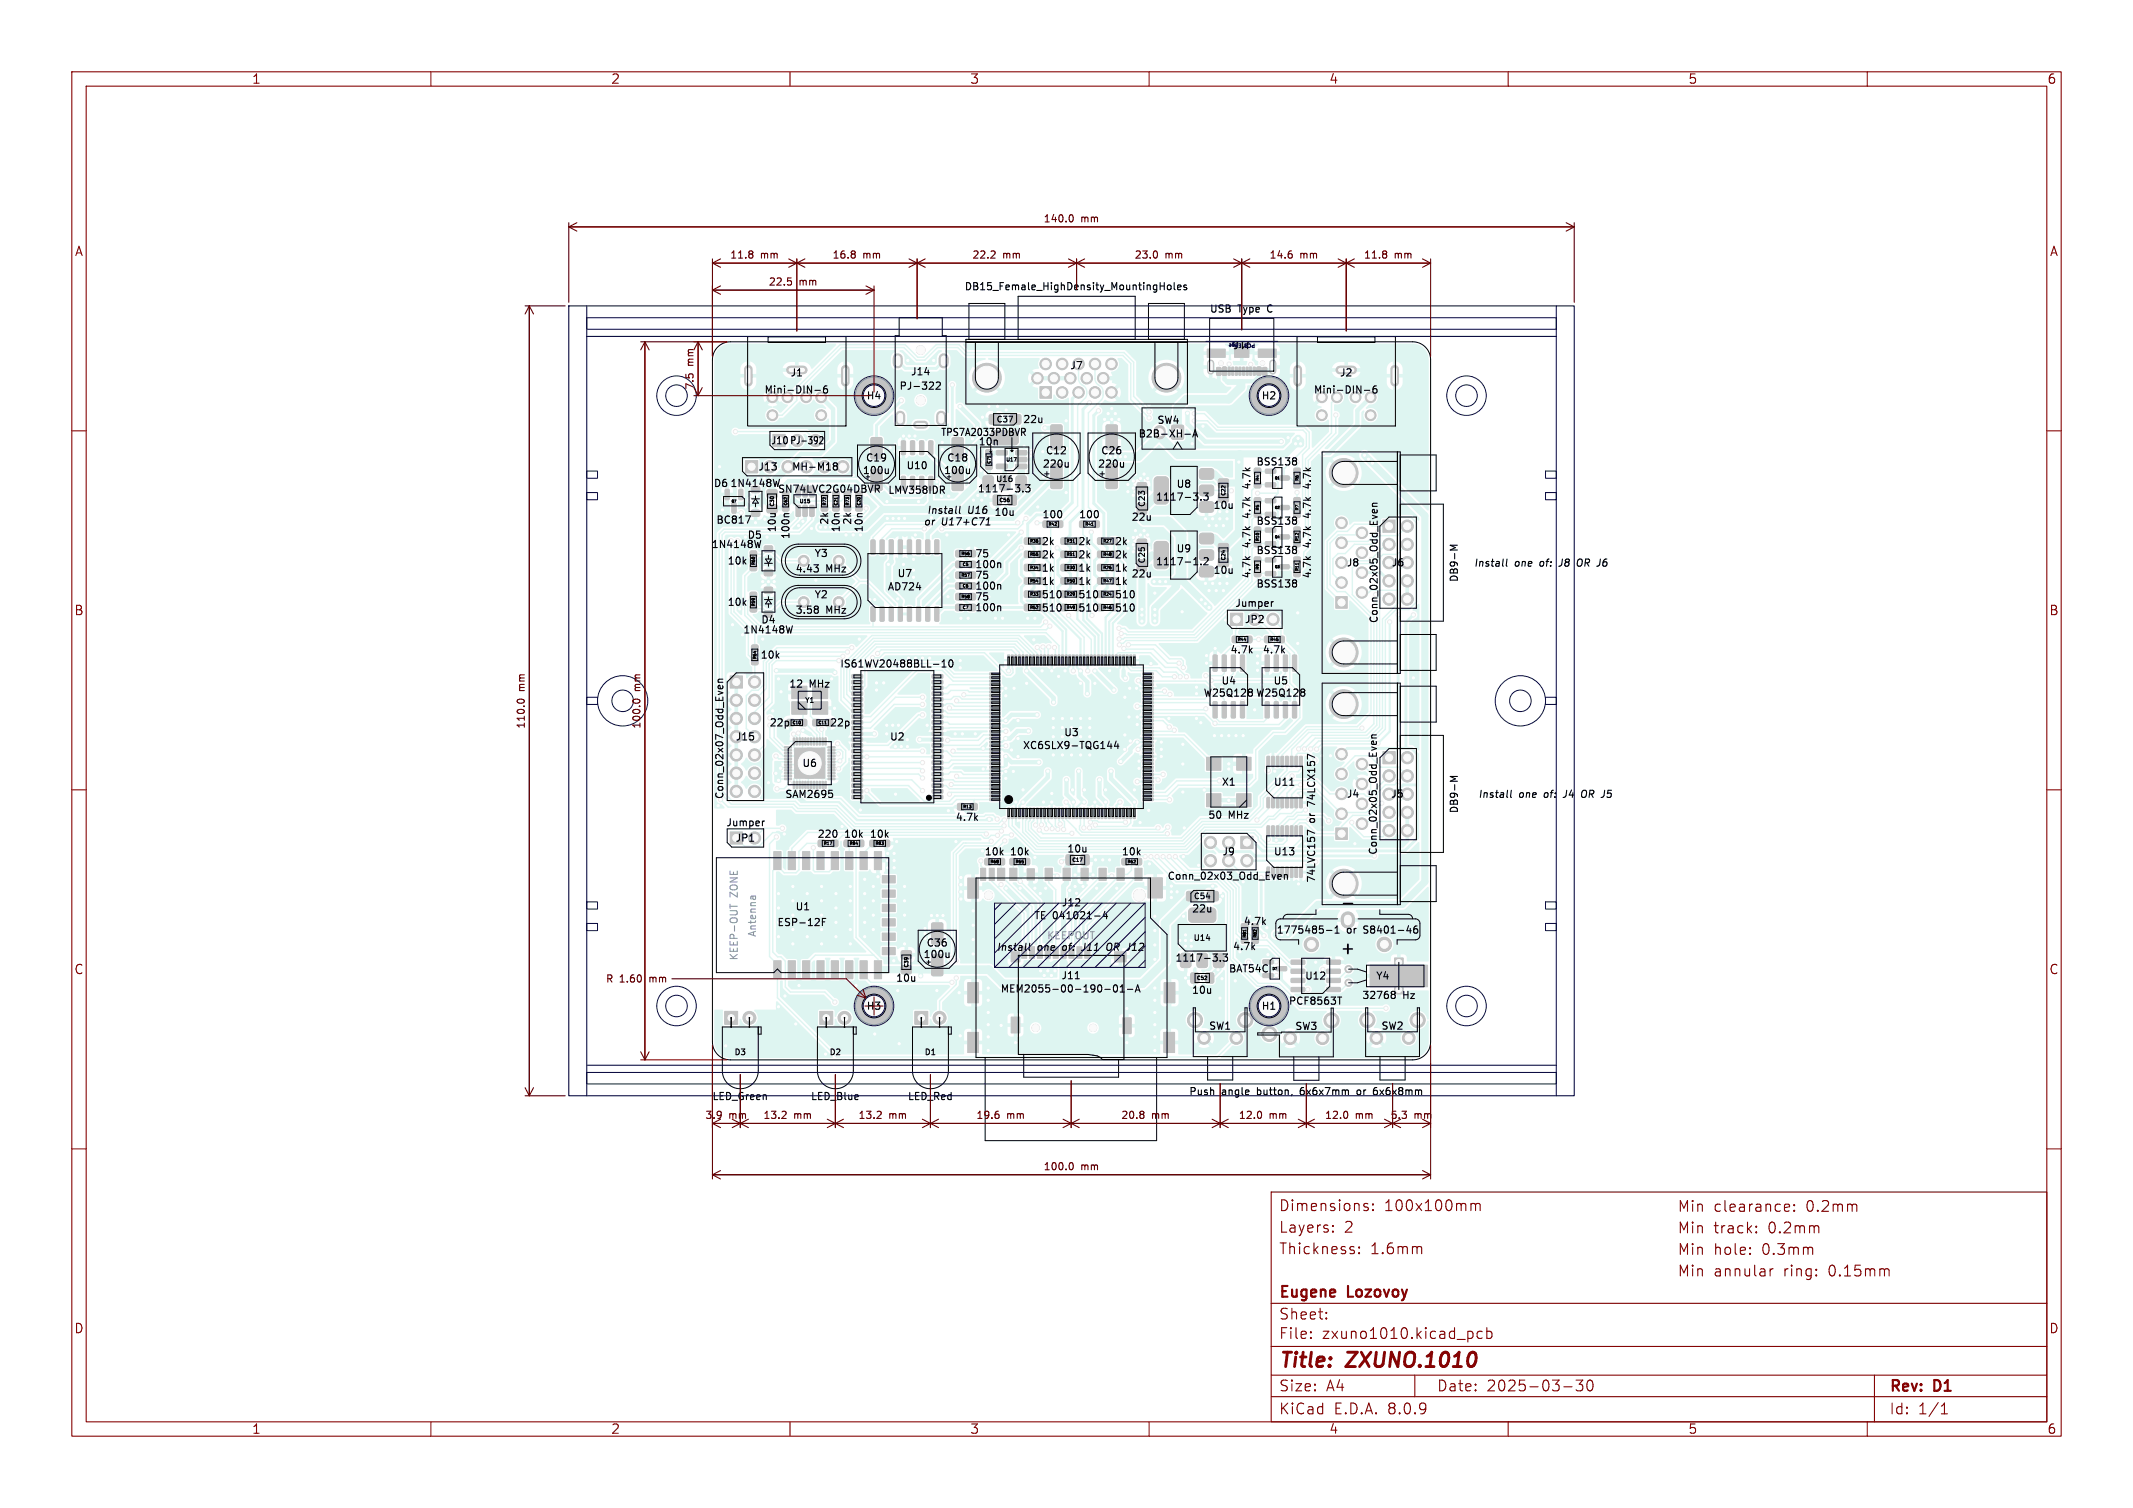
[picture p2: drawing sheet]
<svg xmlns="http://www.w3.org/2000/svg" width="297mm" height="210mm" viewBox="0 0 297 210" stroke-linecap="round" stroke-linejoin="round" font-family="sans-serif">
<defs><g id="words">
<g font-size="2.8" fill="#840000">
<text x="178" y="191">Title:</text>
<text x="187.7" y="191">ZXUNO.1010</text>
</g>
<g font-size="2.1" fill="#840000">
<text x="178" y="171.9">Layers:</text>
<text x="178" y="168.9">Dimensions:</text>
<text x="187.2" y="171.9">2</text>
<text x="192.7" y="168.9">100x100mm</text>
<text x="233.5" y="169">Min</text>
<text x="233.5" y="172">Min</text>
<text x="238.6" y="169">clearance:</text>
<text x="238.6" y="172">track:</text>
<text x="246.2" y="172">0.2mm</text>
<text x="251.5" y="169">0.2mm</text>
<text x="178" y="174.9">Thickness:</text>
<text x="190.8" y="174.9">1.6mm</text>
<text x="233.5" y="175">Min</text>
<text x="233.5" y="178">Min</text>
<text x="238.6" y="175">hole:</text>
<text x="238.6" y="178">annular</text>
<text x="245.4" y="175">0.3mm</text>
<text x="248.4" y="178">ring:</text>
<text x="254.7" y="178">0.15mm</text>
<text x="178" y="184">Sheet:</text>
<text x="178" y="181.1">Eugene</text>
<text x="187.7" y="181.1">Lozovoy</text>
<text x="178" y="186.7">File:</text>
<text x="184.1" y="186.7">zxuno1010.kicad_pcb</text>
<text x="178" y="197.2">KiCad</text>
<text x="178" y="194">Size:</text>
<text x="184.7" y="194">A4</text>
<text x="185.7" y="197.2">E.D.A.</text>
<text x="193.3" y="197.2">8.0.9</text>
<text x="200" y="194">Date:</text>
<text x="207" y="194">2025-03-30</text>
<text x="263" y="194.2">Rev:</text>
<text x="263" y="197.2">Id:</text>
<text x="267.1" y="197.2">1/1</text>
<text x="269.4" y="194.2">D1</text>
</g>
<g font-size="1.8" fill="#840000">
<text x="35" y="11.9">1</text>
<text x="85" y="11.9">2</text>
<text x="135" y="11.9">3</text>
<text x="185" y="11.9">4</text>
<text x="235" y="11.9">5</text>
<text x="285" y="11.9">6</text>
<text x="10.3" y="35.9">A</text>
<text x="285.4" y="35.9">A</text>
<text x="10.3" y="85.9">B</text>
<text x="285.3" y="85.9">B</text>
<text x="10.3" y="135.9">C</text>
<text x="285.3" y="135.9">C</text>
<text x="10.3" y="185.9">D</text>
<text x="285.3" y="185.9">D</text>
<text x="35" y="199.9">1</text>
<text x="85" y="199.9">2</text>
<text x="135" y="199.9">3</text>
<text x="185" y="199.9">4</text>
<text x="235" y="199.9">5</text>
<text x="285" y="199.9">6</text>
</g>
<g font-size="1.4" fill="#640000">
<text x="145.2" y="31.2">140.0</text>
<text x="150.5" y="31.2">mm</text>
<text x="101.6" y="36.2">11.8</text>
<text x="105.9" y="36.2">mm</text>
<text x="106.9" y="40">22.5</text>
<text x="111.3" y="40">mm</text>
<text x="115.8" y="36.2">16.8</text>
<text x="120.2" y="36.2">mm</text>
<text x="135.3" y="36.2">22.2</text>
<text x="139.6" y="36.2">mm</text>
<text x="157.9" y="36.2">23.0</text>
<text x="162.2" y="36.2">mm</text>
<text x="176.7" y="36.2">14.6</text>
<text x="181" y="36.2">mm</text>
<text x="189.8" y="36.2">11.8</text>
<text x="194.2" y="36.2">mm</text>
<text x="96.8" y="51" transform="rotate(-90 96.8 51)">mm</text>
<text x="96.8" y="54.4" transform="rotate(-90 96.8 54.4)">7.5</text>
<text x="73.3" y="101.6" transform="rotate(-90 73.3 101.6)">110.0</text>
<text x="73.3" y="96.3" transform="rotate(-90 73.3 96.3)">mm</text>
<text x="89.4" y="101.6" transform="rotate(-90 89.4 101.6)">100.0</text>
<text x="89.4" y="96.3" transform="rotate(-90 89.4 96.3)">mm</text>
<text x="84.3" y="137">R</text>
<text x="86.3" y="137">1.60</text>
<text x="90.6" y="137">mm</text>
<text x="98.1" y="156">3.9</text>
<text x="101.5" y="156">mm</text>
<text x="106.2" y="156">13.2</text>
<text x="110.5" y="156">mm</text>
<text x="119.4" y="156">13.2</text>
<text x="123.8" y="156">mm</text>
<text x="135.8" y="156">19.6</text>
<text x="140.2" y="156">mm</text>
<text x="156" y="156">20.8</text>
<text x="160.4" y="156">mm</text>
<text x="172.4" y="156">12.0</text>
<text x="176.7" y="156">mm</text>
<text x="184.4" y="156">12.0</text>
<text x="188.7" y="156">mm</text>
<text x="193.5" y="156">5.3</text>
<text x="196.9" y="156">mm</text>
<text x="145.2" y="163.2">100.0</text>
<text x="150.5" y="163.2">mm</text>
</g>
<g font-size="1.4">
<text x="134.2" y="40.6">DB15_Female_HighDensity_MountingHoles</text>
<text x="168.4" y="43.7">USB</text>
<text x="172.4" y="43.7">Type</text>
<text x="174.4" y="47.3" transform="rotate(-180 174.4 47.3)">J16</text>
<text x="176.7" y="43.7">C</text>
<text x="110" y="52.6">J1</text>
<text x="126.7" y="52.5">J14</text>
<text x="148.9" y="51.6">J7</text>
<text x="186.5" y="52.6">J2</text>
<text x="106.3" y="55.2">Mini-DIN-6</text>
<text x="120.6" y="55.8">H4</text>
<text x="125.1" y="54.5">PJ-322</text>
<text x="142.4" y="59.1">22u</text>
<text x="161.1" y="59.2">SW4</text>
<text x="175.6" y="55.8">H2</text>
<text x="182.8" y="55.2">Mini-DIN-6</text>
<text x="105.5" y="65.7">J13</text>
<text x="107.3" y="62.1">J10 PJ-392</text>
<text x="110.2" y="65.7">MH-M18</text>
<text x="120.5" y="64.5">C19</text>
<text x="126.1" y="65.5">U10</text>
<text x="130.9" y="60.9">TPS7A2033PDBVR</text>
<text x="131.8" y="64.5">C18</text>
<text x="136.2" y="62.2">10n</text>
<text x="145.1" y="65.3">220u</text>
<text x="145.5" y="63.5">C12</text>
<text x="152.8" y="65.3">220u</text>
<text x="153.2" y="63.5">C26</text>
<text x="158.4" y="61.1">B2B-XH-A</text>
<text x="174.8" y="65">BSS138</text>
<text x="99.3" y="68">D6</text>
<text x="101.6" y="68">1N4148W</text>
<text x="108.2" y="68.8">SN74LVC2G04DBVR</text>
<text x="120" y="66.2">100u</text>
<text x="123.6" y="69">LMV358IDR</text>
<text x="129" y="71.8">Install</text>
<text x="131.3" y="66.2">100u</text>
<text x="134.7" y="71.8">U16</text>
<text x="136.1" y="68.8">1117-3.3</text>
<text x="160.9" y="69.9">1117-3.3</text>
<text x="163.7" y="68.1">U8</text>
<text x="168.9" y="71.1">10u</text>
<text x="174.3" y="68.3" transform="rotate(-90 174.3 68.3)">4.7k</text>
<text x="182.8" y="68.3" transform="rotate(-90 182.8 68.3)">4.7k</text>
<text x="99" y="76.5">1N4148W</text>
<text x="99.6" y="73.1">BC817</text>
<text x="104" y="75.2">D5</text>
<text x="108.2" y="74.2" transform="rotate(-90 108.2 74.2)">10u</text>
<text x="110.1" y="75.2" transform="rotate(-90 110.1 75.2)">100n</text>
<text x="113.3" y="77.8">Y3</text>
<text x="115.5" y="73.2" transform="rotate(-90 115.5 73.2)">2k</text>
<text x="117.1" y="74.2" transform="rotate(-90 117.1 74.2)">10n</text>
<text x="118.7" y="73.2" transform="rotate(-90 118.7 73.2)">2k</text>
<text x="120.3" y="74.2" transform="rotate(-90 120.3 74.2)">10n</text>
<text x="128.5" y="73.4">or</text>
<text x="131.1" y="73.4">U17+C71</text>
<text x="135.7" y="77.8">75</text>
<text x="138.4" y="72.1">10u</text>
<text x="145" y="76.1">2k</text>
<text x="145" y="78">2k</text>
<text x="145" y="72.4">100</text>
<text x="150" y="76.1">2k</text>
<text x="150" y="78">2k</text>
<text x="150.1" y="72.4">100</text>
<text x="155.1" y="78">2k</text>
<text x="155.1" y="76.1">2k</text>
<text x="157.5" y="72.7">22u</text>
<text x="163.7" y="77.1">U9</text>
<text x="174.3" y="76.5" transform="rotate(-90 174.3 76.5)">4.7k</text>
<text x="174.3" y="72.4" transform="rotate(-90 174.3 72.4)">4.7k</text>
<text x="174.8" y="77.4">BSS138</text>
<text x="174.8" y="73.3">BSS138</text>
<text x="182.8" y="76.5" transform="rotate(-90 182.8 76.5)">4.7k</text>
<text x="182.8" y="72.4" transform="rotate(-90 182.8 72.4)">4.7k</text>
<text x="101.2" y="78.8">10k</text>
<text x="110.7" y="79.9">4.43</text>
<text x="113.3" y="83.5">Y2</text>
<text x="115" y="79.9">MHz</text>
<text x="123.5" y="82.4">AD724</text>
<text x="124.9" y="80.6">U7</text>
<text x="135.7" y="82.3">100n</text>
<text x="135.7" y="79.3">100n</text>
<text x="135.7" y="80.8">75</text>
<text x="135.7" y="83.8">75</text>
<text x="145" y="81.7">1k</text>
<text x="145" y="83.5">510</text>
<text x="145" y="79.8">1k</text>
<text x="150" y="83.5">510</text>
<text x="150" y="81.7">1k</text>
<text x="150" y="79.8">1k</text>
<text x="155.1" y="79.8">1k</text>
<text x="155.1" y="83.5">510</text>
<text x="155.1" y="81.7">1k</text>
<text x="157.5" y="80.6">22u</text>
<text x="160.9" y="78.9">1117-1.2</text>
<text x="168.9" y="80.1">10u</text>
<text x="174.3" y="80.7" transform="rotate(-90 174.3 80.7)">4.7k</text>
<text x="174.8" y="82">BSS138</text>
<text x="182.8" y="80.7" transform="rotate(-90 182.8 80.7)">4.7k</text>
<text x="187.4" y="79.1">J8</text>
<text x="193.7" y="79.1">J6</text>
<text x="203.2" y="81.2" transform="rotate(-90 203.2 81.2)">DB9-M</text>
<text x="205.2" y="79.1">Install</text>
<text x="210.9" y="79.1">one</text>
<text x="214.6" y="79.1">of:</text>
<text x="217.5" y="79.1">J8</text>
<text x="220.3" y="79.1">OR J6</text>
<text x="101.2" y="84.6">10k</text>
<text x="103.4" y="88.4">1N4148W</text>
<text x="105.9" y="87">D4</text>
<text x="110.7" y="85.7">3.58</text>
<text x="115" y="85.7">MHz</text>
<text x="135.7" y="85.3">100n</text>
<text x="145" y="85.4">510</text>
<text x="150" y="85.4">510</text>
<text x="155.1" y="85.4">510</text>
<text x="171.9" y="84.7">Jumper</text>
<text x="173.2" y="87">JP2</text>
<text x="192" y="86.9" transform="rotate(-90 192 86.9)">Conn_02x05_Odd_Even</text>
<text x="105.8" y="91.9">10k</text>
<text x="109.8" y="96">12</text>
<text x="112.7" y="96">MHz</text>
<text x="116.9" y="93.2">IS61WV20488BLL-10</text>
<text x="170" y="95.5">U4</text>
<text x="171.2" y="91.2">4.7k</text>
<text x="175.7" y="91.2">4.7k</text>
<text x="177.2" y="95.5">U5</text>
<text x="107.1" y="101.4">22p</text>
<text x="115.5" y="101.4">22p</text>
<text x="167.5" y="97.2">W25Q128</text>
<text x="174.8" y="97.2">W25Q128</text>
<text x="102.3" y="103.3">J15</text>
<text x="111.6" y="107">U6</text>
<text x="123.8" y="103.3">U2</text>
<text x="142.3" y="104.5">XC6SLX9-TQG144</text>
<text x="148.1" y="102.7">U3</text>
<text x="100.9" y="111.4" transform="rotate(-90 100.9 111.4)">Conn_02x07_Odd_Even</text>
<text x="109.2" y="111.3">SAM2695</text>
<text x="170" y="109.6">X1</text>
<text x="177.3" y="109.6">U11</text>
<text x="183.3" y="112" transform="rotate(-90 183.3 112)">74LCX157</text>
<text x="187.4" y="111.3">J4</text>
<text x="193.6" y="111.3">J5</text>
<text x="203.2" y="113.4" transform="rotate(-90 203.2 113.4)">DB9-M</text>
<text x="205.8" y="111.3">Install</text>
<text x="211.5" y="111.3">one</text>
<text x="215.2" y="111.3">of:</text>
<text x="218.1" y="111.3">J4</text>
<text x="220.9" y="111.3">OR J5</text>
<text x="101" y="115.3">Jumper</text>
<text x="102.3" y="117.4">JP1</text>
<text x="113.7" y="116.9">220</text>
<text x="117.4" y="116.9">10k</text>
<text x="121" y="116.9">10k</text>
<text x="133" y="114.5">4.7k</text>
<text x="137" y="119.3">10k</text>
<text x="140.5" y="119.3">10k</text>
<text x="148.5" y="118.9">10u</text>
<text x="156.1" y="119.3">10k</text>
<text x="168.1" y="114.2">50</text>
<text x="170.1" y="119.3">J9</text>
<text x="171.1" y="114.2">MHz</text>
<text x="177.3" y="119.3">U13</text>
<text x="183.3" y="114.6" transform="rotate(-90 183.3 114.6)">or</text>
<text x="191.9" y="119.1" transform="rotate(-90 191.9 119.1)">Conn_02x05_Odd_Even</text>
<text x="162.5" y="122.7">Conn_02x03_Odd_Even</text>
<text x="183.3" y="123" transform="rotate(-90 183.3 123)">74LVC157</text>
<text x="108.1" y="129.2">ESP-12F</text>
<text x="110.7" y="127">U1</text>
<text x="143.9" y="128.2">TE</text>
<text x="146.6" y="128.2">041021-4</text>
<text x="147.7" y="126.4">J12</text>
<text x="165.9" y="127.3">22u</text>
<text x="173.1" y="129">4.7k</text>
<text x="177.7" y="130.2">1775485-1</text>
<text x="187.5" y="130.2">or</text>
<text x="190.1" y="130.2">S8401-46</text>
<text x="124.7" y="136.9">10u</text>
<text x="128.5" y="133.6">100u</text>
<text x="128.9" y="132">C36</text>
<text x="138.7" y="132.6">Install</text>
<text x="144.4" y="132.6">one</text>
<text x="147.7" y="136.6">J11</text>
<text x="148.1" y="132.6">of:</text>
<text x="151.1" y="132.6">J11</text>
<text x="154.8" y="132.6">OR J12</text>
<text x="163.6" y="134.1">1117-3.3</text>
<text x="171" y="135.6">BAT54C</text>
<text x="171.6" y="132.5">4.7k</text>
<text x="181.6" y="136.6">U12</text>
<text x="191.5" y="136.6">Y4</text>
<text x="120.6" y="140.8">H3</text>
<text x="139.2" y="138.4">MEM2055-00-190-01-A</text>
<text x="165.9" y="138.6">10u</text>
<text x="168.3" y="143.6">SW1</text>
<text x="175.6" y="140.8">H1</text>
<text x="179.4" y="140.1">PCF8563T</text>
<text x="180.3" y="143.6">SW3</text>
<text x="189.6" y="139.3">32768</text>
<text x="192.3" y="143.6">SW2</text>
<text x="195.4" y="139.3">Hz</text>
<text x="99.1" y="153.4">LED_Green</text>
<text x="112.8" y="153.4">LED_Blue</text>
<text x="126.3" y="153.4">LED_Red</text>
<text x="165.5" y="152.7">Push</text>
<text x="170.1" y="152.7">angle</text>
<text x="175.2" y="152.7">button,</text>
<text x="181.5" y="152.7">6x6x7mm</text>
<text x="189.6" y="152.7">or</text>
<text x="192.2" y="152.7">6x6x8mm</text>
</g>
<g font-size="1.4" fill="#5994dc">
<text x="102.9" y="124.9" transform="rotate(-90 102.9 124.9)">ZONE</text>
<text x="105.5" y="130.6" transform="rotate(-90 105.5 130.6)">Antenna</text>
<text x="145.7" y="131">KEEPOUT</text>
<text x="102.9" y="133.9" transform="rotate(-90 102.9 133.9)">KEEP-OUT</text>
</g>
<g font-size="1.1">
<text x="138.7" y="59">C37</text>
<text x="138.6" y="67.3">U16</text>
<text x="159.6" y="70.7" transform="rotate(-90 159.6 70.7)">C23</text>
<text x="159.6" y="78.5" transform="rotate(-90 159.6 78.5)">C25</text>
<text x="166.2" y="125.4">C54</text>
<text x="166.1" y="131.2">U14</text>
<text x="102.2" y="147.1">D3</text>
<text x="115.4" y="147.1">D2</text>
<text x="128.7" y="147.1">D1</text>
</g>
<text font-size="1" x="112" y="98">Y1</text>
<g font-size=".7" fill="#000064">
<text x="172.8" y="47.7" transform="rotate(-180 172.8 47.7)">Edge</text>
<text x="174.8" y="47.7" transform="rotate(-180 174.8 47.7)">PCB</text>
</g>
<g font-size=".7">
<text x="140" y="64.4">U17</text>
<text x="107.9" y="70.6" transform="rotate(-90 107.9 70.6)">C30</text>
<text x="111.3" y="70.2">U15</text>
<text x="139.1" y="70">C56</text>
<text x="170.7" y="69.1" transform="rotate(-90 170.7 69.1)">C22</text>
<text x="170.7" y="78.1" transform="rotate(-90 170.7 78.1)">C24</text>
<text x="149.2" y="120.1">C17</text>
<text x="126.6" y="134.8" transform="rotate(-90 126.6 134.8)">C39</text>
<text x="166.6" y="136.6">C52</text>
</g>
<g font-size=".6">
<text x="138" y="64.6" transform="rotate(-90 138 64.6)">C71</text>
<text x="109.7" y="70.4" transform="rotate(-90 109.7 70.4)">C62</text>
<text x="115.1" y="70.4" transform="rotate(-90 115.1 70.4)">R72</text>
<text x="116.7" y="70.4" transform="rotate(-90 116.7 70.4)">C21</text>
<text x="118.3" y="70.4" transform="rotate(-90 118.3 70.4)">R73</text>
<text x="119.9" y="70.4" transform="rotate(-90 119.9 70.4)">C20</text>
<text x="175.4" y="71.1" transform="rotate(-90 175.4 71.1)">R5</text>
<text x="175.4" y="67" transform="rotate(-90 175.4 67)">R4</text>
<text x="180.9" y="71.1" transform="rotate(-90 180.9 71.1)">R7</text>
<text x="180.9" y="67" transform="rotate(-90 180.9 67)">R6</text>
<text x="133.8" y="77.4">R56</text>
<text x="143.4" y="75.6">R36</text>
<text x="143.4" y="77.5">R55</text>
<text x="146" y="73.3">R42</text>
<text x="148.5" y="75.6">R31</text>
<text x="148.5" y="77.5">R51</text>
<text x="151.1" y="73.3">R41</text>
<text x="153.6" y="77.5">R48</text>
<text x="153.6" y="75.6">R27</text>
<text x="175.4" y="75.4" transform="rotate(-90 175.4 75.4)">R10</text>
<text x="180.9" y="75.4" transform="rotate(-90 180.9 75.4)">R12</text>
<text x="105.2" y="78.7" transform="rotate(-90 105.2 78.7)">R60</text>
<text x="133.8" y="80.4">R57</text>
<text x="133.8" y="83.4">R58</text>
<text x="134" y="81.9">C6</text>
<text x="134" y="78.9">C5</text>
<text x="143.4" y="81.2">R54</text>
<text x="143.4" y="83">R33</text>
<text x="143.4" y="79.3">R34</text>
<text x="148.5" y="83">R29</text>
<text x="148.5" y="81.2">R50</text>
<text x="148.5" y="79.3">R30</text>
<text x="153.6" y="79.3">R26</text>
<text x="153.6" y="83">R24</text>
<text x="153.6" y="81.2">R47</text>
<text x="175.4" y="79.4" transform="rotate(-90 175.4 79.4)">R9</text>
<text x="180.9" y="79.6" transform="rotate(-90 180.9 79.6)">R11</text>
<text x="105.2" y="84.5" transform="rotate(-90 105.2 84.5)">R59</text>
<text x="134" y="84.9">C7</text>
<text x="143.4" y="84.9">R52</text>
<text x="148.5" y="84.9">R49</text>
<text x="153.6" y="84.9">R46</text>
<text x="172.3" y="89.3">R44</text>
<text x="176.8" y="89.3">R45</text>
<text x="105.4" y="91.8" transform="rotate(-90 105.4 91.8)">R64</text>
<text x="110.3" y="100.9">C10</text>
<text x="113.9" y="100.9">C11</text>
<text x="134.1" y="112.6">R13</text>
<text x="114.7" y="117.7">R17</text>
<text x="118.3" y="117.7">R84</text>
<text x="121.9" y="117.7">R83</text>
<text x="137.9" y="120.3">R68</text>
<text x="141.4" y="120.3">R65</text>
<text x="157" y="120.3">R62</text>
<text x="173.6" y="130.6" transform="rotate(-90 173.6 130.6)">R81</text>
<text x="175.1" y="130.6" transform="rotate(-90 175.1 130.6)">R82</text>
</g>
<g font-size=".4">
<text x="101.8" y="70">Q7</text>
<text x="177.5" y="66.8">Q1</text>
<text x="177.5" y="70.9">Q2</text>
<text x="177.5" y="75">Q4</text>
<text x="177.5" y="79.2">Q3</text>
<text x="177.1" y="135.1">D7</text>
</g>
</g></defs>
<g fill="none" stroke="#840000" stroke-width=".15">
<path d="M10 10h277v190h-277zM12 12h273v186h-273zM60 10v2M110 10v2M160 10v2M210 10v2M260 10v2M10 60h2M285 60h2M10 110h2M285 110h2M10 160h2"/>
<path d="M177 166h108v32h-108zM185.6 170.7h-.1l.1 .1M185.6 171.5h.1l-.1 .1M185.6 171.5h-.1l.1 .1M185.6 170.7v.1M185.6 171.5v.1M185.6 170.7h.1l-.1 .1M188.5 174.2l.1 .1-.1 .2M189.2 174.5h.1l-.1 .1M189.2 174.5v.1M189.2 173.7v.1M189.2 173.7h.1l-.1 .1"/>
<path d="M190 168l.5 .2v.1v.2l-.5 .1M190 167.7l.1-.1 .4 .1M191.2 168.5v.1M191.2 168.5h-.1l.1 .1M191.2 167.7v.1M191.2 167.7h-.1l.1 .1M197.7 173.6l.3 .2v.8M204.8 167.7a.37 .37 0 0 1 .7 .1M205.5 167.8l.2-.2 .3 .1 .1 .9M205.5 167.8v.8M243.7 174.5l.1 .1-.1 .1M243.7 174.5l-.1 .1 .1 .1"/>
<path d="M243.7 173.8v.1M243.7 174.5v.2M243.7 173.8h.1l-.1 .1M243.7 173.8h-.1l.1 .1M244.5 171.5l.1 .1-.1 .1M244.5 171.5v.1v.1M244.5 170.8v.1M244.5 171.5v.2M244.5 170.8h.1l-.1 .1M246.5 176.7v1M246.9 176.7l-.3 .1-.1 .2M248.7 167.7l.4 .1 .1 .2-.7 .2"/>
<path d="M249.1 168.6l-.4 .1M249.8 168.5v.1v.1M249.8 167.8v.1M249.8 168.5l.1 .1-.1 .1M249.8 168.5v.2M249.8 167.8h.1l-.1 .1M252.3 173.8l.1 .9M253.2 170.8l.1 .9M258.5 167.8v.9M262.8 176.7l.2 .2v.8M285 160h2M60 198v2"/>
<path d="M110 198v2M160 198v2M177 194.5h108M177 191.5h108M177 187.5h108M177 181.5h108M182.5 186.3h.1l-.1 .1M182.5 186.3v.1M182.5 185.5v.1M182.5 185.5h.1l-.1 .1M184.7 183.6v.1M184.7 183.6h-.1l.1 .1"/>
<path d="M184.7 182.8v.1M184.7 182.8h-.1l.1 .1M197 191.5v3M204.8 185.4l.3 .3v.4l-.3 .3M206.4 185.5l-.4-.1-.3 .3v.4l.1 .2 .2 .1 .4-.1M207 185.5l.5-.1 .2 .3v.4l-.1 .2-.1 .1-.5-.1M207 184.9v1.5M210 198v2M217.7 193.1h1.2M219.5 192.2h.9l-.5 .6a.41 .41 0 0 1 .5 .3v.3l-.2 .2-.5 .1-.2-.1M221.2 192.3a.36 .36 0 0 1 .5 .2 .77 .77 0 0 1-.4 1.2 1 1 0 0 1-.1-1.4zM260 198v2"/>
<path d="M261 191.5v6.5M270.3 196.9h.9M270.3 195.8l.4-.4v1.5"/>
</g>
<path d="M205.5 188.7v.8" fill="none" stroke="#840000" stroke-width=".4"/>
<g fill="#def5f1" stroke="#def5f1" stroke-width=".14">
<path d="M129.8 133l1.2-.1 .3 .2v2.6l-.2 .2h-1.2l-.2-.2v-2.5z"/>
<path d="M129.8 128.6l1.2-.1 .3 .2v2.6l-.2 .2h-1.2l-.2-.2v-2.5z"/>
<path d="M180.2 71.2h.8v.8h-.8z"/>
<path d="M180.2 69.4h.8v.8h-.8z"/>
<path d="M174.7 79.4h.8v.9h-.8z"/>
<path d="M174.7 77.6h.8v.8h-.8z"/>
<path d="M164.4 132.9l.3-.1h.9l.2 .1 .1 1.5-.2 .3-1 .1-.3-.2-.1-.2z"/>
<path d="M166.7 132.9l.3-.1h.9l.2 .1 .1 1.5-.2 .3-1 .1-.3-.2-.1-.2z"/>
<path d="M165.6 126.6l.4-.1h3l.3 .3-.1 1.4-.2 .2-.2 .1-3-.1-.2-.2-.1-.2v-1.2z"/>
<path d="M169.1 132.8h1l.3 .1v1.5l-.1 .3-1 .1-.3-.2v-1.5z"/>
<path d="M104.7 91.7h.8v.8h-.8z"/>
<path d="M104.7 89.9h.8v.8h-.8z"/>
<path d="M186 83.1h1.6v1.6h-1.6z"/>
<path d="M172.2 110.5h2v1.8h-2z"/>
<path d="M172.2 105.5h2v1.8h-2z"/>
<path d="M168 105.5h2v1.8h-2z"/>
<path d="M168 110.5h2v1.8h-2z"/>
<path d="M106.5 81.8h1v.8h-1z"/>
<path d="M106.5 85.1h1v.8h-1z"/>
<path d="M106.8 70.3h.2h1.2v.2v.9h-.2h-1.2v-.2z"/>
<path d="M106.8 68.2h.2h1.2v.2v.9l-.2 .1-1.2-.1v-.2z"/>
<path d="M114.9 100.2h1v.8h-1z"/>
<path d="M113.2 100.2h1v.8h-1z"/>
<path d="M144.8 53.9h1.6v1.6h-1.6z"/>
<path d="M137 66.3h1l.3 .1v1.5l-.1 .3-1 .1-.3-.2-.1-1.5z"/>
<path d="M139.3 66.3h1l.3 .1v1.5l-.1 .3-1 .1-.3-.2-.1-1.5z"/>
<path d="M138.1 60.1l.4-.1h3l.3 .3-.1 1.4-.2 .2-.2 .1-3-.1-.2-.2-.1-.2v-1.2z"/>
<path d="M141.6 66.3h1l.3 .1v1.5l-.1 .3-1 .1-.3-.2-.1-1.5z"/>
<path d="M176.2 77.7h1.4v.5l-.1 .1h-1.2l-.1-.2z"/>
<path d="M176.2 79.6h1.4v.5l-.1 .1h-1.2l-.1-.2z"/>
<path d="M178.1 78.7l1.3-.1 .1 .5-.1 .1h-1.3l-.1-.1z"/>
<path d="M135.2 111.9h.8v.9h-.8z"/>
<path d="M133.4 111.9h.8v.9h-.8z"/>
<path d="M174.7 75.3h.8v.8h-.8z"/>
<path d="M174.7 73.4h.8v.9h-.8z"/>
<path d="M140.7 57.8l.2-.1 1.2 .1 .1 .2-.1 1-.2 .1-1.2-.1-.1-.2z"/>
<path d="M137.8 57.8l.2-.1 1.2 .1 .1 .2-.1 1-.2 .1-1.2-.1-.1-.2z"/>
<path d="M176.1 88.6h.9v.9h-.9z"/>
<path d="M177.9 88.6h.9v.9h-.9z"/>
<path d="M104.7 67.8h1v.8h-1z"/>
<path d="M104.7 71.1h1v.8h-1z"/>
<path d="M127.4 140.9h1.8v1.8h-1.8z"/>
<path d="M154.7 78.6h.8v.9h-.8z"/>
<path d="M152.9 78.6h.8v.9h-.8z"/>
<path d="M119.2 70.2h.8v.9h-.8z"/>
<path d="M119.2 68.5h.8v.9h-.8z"/>
<path d="M176.2 65.4l1.4-.1v.5l-.1 .1h-1.2l-.1-.1z"/>
<path d="M176.2 67.3l1.4-.1v.5l-.1 .1h-1.2l-.1-.1z"/>
<path d="M178.1 66.3h1.3l.1 .5-.1 .1h-1.3l-.1-.2z"/>
<path d="M144.5 74.9h.8v.9h-.8z"/>
<path d="M142.7 74.9h.8v.9h-.8z"/>
<path d="M117.6 68.5h.8v.8h-.8z"/>
<path d="M117.6 70.3h.8v.8h-.8z"/>
<path d="M137.2 119.6h.8v.8h-.8z"/>
<path d="M139 119.6h.8v.8h-.8z"/>
<path d="M149.6 74.9h.8v.9h-.8z"/>
<path d="M147.8 74.9h.8v.9h-.8z"/>
<path d="M114.1 140.9h1.8v1.8h-1.8z"/>
<path d="M149.6 84.2h.8v.8h-.8z"/>
<path d="M147.8 84.2h.8v.8h-.8z"/>
<path d="M172.7 91.2h.5l.1 .2v2l-.1 .1h-.4l-.1-.1z"/>
<path d="M171.5 91.2h.4l.1 .2v2l-.1 .1h-.4l-.1-.1z"/>
<path d="M170.2 91.2h.4l.2 .2v2l-.2 .1h-.3l-.1-.1z"/>
<path d="M168.9 91.2h.4l.2 .2v2l-.2 .1h-.3l-.1-.1z"/>
<path d="M168.9 97.7h.4l.2 .2v2l-.2 .1h-.3l-.1-.1z"/>
<path d="M170.2 97.7h.4l.2 .2v2l-.2 .1h-.3l-.1-.1z"/>
<path d="M171.5 97.7h.4l.1 .2v2l-.1 .1h-.4l-.1-.1z"/>
<path d="M172.7 97.7h.5l.1 .2v2l-.1 .1h-.4l-.1-.1z"/>
<path d="M167.1 70l.3-.1h1.4l.2 .3-.1 1-.3 .2-1.4-.1-.2-.3z"/>
<path d="M167.1 67.7l.3-.1h1.4l.2 .3-.1 1-.3 .2-1.4-.1-.2-.3z"/>
<path d="M160.8 66.5l.3-.1h1.1l.2 .1 .2 .2 .1 3-.1 .2-.2 .2-1.3 .1-.3-.3-.1-3z"/>
<path d="M167.1 65.4l.3-.1h1.4l.2 .3-.1 1-.3 .2-1.4-.1-.2-.3z"/>
<path d="M154.7 82.3h.8v.9h-.8z"/>
<path d="M152.9 82.3h.8v.9h-.8z"/>
<path d="M144.5 80.5h.8v.8h-.8z"/>
<path d="M142.7 80.5h.8v.8h-.8z"/>
<path d="M158.4 70.1h.2h1l.1 .2-.1 1.3h-.2h-1l-.1-.2z"/>
<path d="M158.4 67.3l.2-.1 1 .1 .1 .1-.1 1.3-.2 .1-1-.1-.1-.2z"/>
<path d="M132.6 65.4l1.3-.1 .2 .2v2.6l-.1 .2h-1.2l-.2-.1-.1-2.6z"/>
<path d="M132.6 61l1.3-.1 .2 .2v2.6l-.1 .2h-1.2l-.2-.1-.1-2.6z"/>
<path d="M125.5 132.4h.2h1.2v.2v.9l-.2 .1-1.2-.1v-.2z"/>
<path d="M125.5 134.5h.2h1.2v.2v.9h-.2h-1.2v-.2z"/>
<path d="M129.8 110.8l1.4-.1 .1 .5-.1 .1h-1.3l-.1-.2z"/>
<path d="M129.8 110l1.4-.1 .1 .5-.1 .1h-1.3l-.1-.2z"/>
<path d="M129.8 109.2l1.4-.1 .1 .5-.1 .1h-1.3l-.1-.2z"/>
<path d="M129.8 108.4l1.4-.1 .1 .5-.1 .1h-1.3l-.1-.2z"/>
<path d="M129.8 107.6l1.4-.1 .1 .5-.1 .1h-1.3l-.1-.2z"/>
<path d="M129.8 106.8l1.4-.1 .1 .5-.1 .1h-1.3l-.1-.2z"/>
<path d="M129.8 106l1.4-.1 .1 .5-.1 .1h-1.3l-.1-.2z"/>
<path d="M129.8 105.2l1.4-.1 .1 .5-.1 .1h-1.3l-.1-.2z"/>
<path d="M129.8 104.4l1.4-.1 .1 .5-.1 .1h-1.3l-.1-.2z"/>
<path d="M129.8 103.6l1.4-.1 .1 .5-.1 .1h-1.3l-.1-.2z"/>
<path d="M129.8 102.8l1.4-.1 .1 .5-.1 .1h-1.3l-.1-.2z"/>
<path d="M129.8 102l1.4-.1 .1 .5-.1 .1h-1.3l-.1-.2z"/>
<path d="M129.8 101.2l1.4-.1 .1 .5-.1 .1h-1.3l-.1-.2z"/>
<path d="M129.8 100.4l1.4-.1 .1 .5-.1 .1h-1.3l-.1-.2z"/>
<path d="M129.8 99.6l1.4-.1 .1 .5-.1 .1h-1.3l-.1-.2z"/>
<path d="M129.8 98.8l1.4-.1 .1 .5-.1 .1h-1.3l-.1-.2z"/>
<path d="M129.8 98l1.4-.1 .1 .5-.1 .1h-1.3l-.1-.2z"/>
<path d="M129.8 97.2l1.4-.1 .1 .5-.1 .1h-1.3l-.1-.2z"/>
<path d="M129.8 96.4l1.4-.1 .1 .5-.1 .1h-1.3l-.1-.2z"/>
<path d="M129.8 95.6l1.4-.1 .1 .5-.1 .1h-1.3l-.1-.2z"/>
<path d="M129.8 94.8l1.4-.1 .1 .5-.1 .1h-1.3l-.1-.2z"/>
<path d="M129.8 94l1.4-.1 .1 .5-.1 .1h-1.3l-.1-.2z"/>
<path d="M118.6 94l1.4-.1 .1 .5-.1 .1h-1.3l-.1-.2z"/>
<path d="M118.6 94.8l1.4-.1 .1 .5-.1 .1h-1.3l-.1-.2z"/>
<path d="M118.6 95.6l1.4-.1 .1 .5-.1 .1h-1.3l-.1-.2z"/>
<path d="M118.6 96.4l1.4-.1 .1 .5-.1 .1h-1.3l-.1-.2z"/>
<path d="M118.6 97.2l1.4-.1 .1 .5-.1 .1h-1.3l-.1-.2z"/>
<path d="M118.6 98l1.4-.1 .1 .5-.1 .1h-1.3l-.1-.2z"/>
<path d="M118.6 98.8l1.4-.1 .1 .5-.1 .1h-1.3l-.1-.2z"/>
<path d="M118.6 99.6l1.4-.1 .1 .5-.1 .1h-1.3l-.1-.2z"/>
<path d="M118.6 100.4l1.4-.1 .1 .5-.1 .1h-1.3l-.1-.2z"/>
<path d="M118.6 101.2l1.4-.1 .1 .5-.1 .1h-1.3l-.1-.2z"/>
<path d="M118.6 102l1.4-.1 .1 .5-.1 .1h-1.3l-.1-.2z"/>
<path d="M118.6 102.8l1.4-.1 .1 .5-.1 .1h-1.3l-.1-.2z"/>
<path d="M118.6 103.6l1.4-.1 .1 .5-.1 .1h-1.3l-.1-.2z"/>
<path d="M118.6 104.4l1.4-.1 .1 .5-.1 .1h-1.3l-.1-.2z"/>
<path d="M118.6 105.2l1.4-.1 .1 .5-.1 .1h-1.3l-.1-.2z"/>
<path d="M118.6 106l1.4-.1 .1 .5-.1 .1h-1.3l-.1-.2z"/>
<path d="M118.6 106.8l1.4-.1 .1 .5-.1 .1h-1.3l-.1-.2z"/>
<path d="M118.6 107.6l1.4-.1 .1 .5-.1 .1h-1.3l-.1-.2z"/>
<path d="M118.6 108.4l1.4-.1 .1 .5-.1 .1h-1.3l-.1-.2z"/>
<path d="M118.6 109.2l1.4-.1 .1 .5-.1 .1h-1.3l-.1-.2z"/>
<path d="M118.6 110l1.4-.1 .1 .5-.1 .1h-1.3l-.1-.2z"/>
<path d="M118.6 110.8l1.4-.1 .1 .5-.1 .1h-1.3l-.1-.2z"/>
<path d="M110.2 97.7h2.2v1.8h-2.2z"/>
<path d="M113.1 97.7h2.1v1.8h-2.1z"/>
<path d="M113.1 95.6h2.1v1.7h-2.1z"/>
<path d="M110.2 95.6h2.2v1.7h-2.2z"/>
<path d="M107.8 133.8h.9v2.5h-.9z"/>
<path d="M109.7 133.8h1.1v2.5h-1.1z"/>
<path d="M111.7 133.8h1.1v2.5h-1.1z"/>
<path d="M113.7 133.8h1v2.5h-1z"/>
<path d="M115.8 133.8h.9v2.5h-.9z"/>
<path d="M117.8 133.8h.9v2.5h-.9z"/>
<path d="M119.7 133.8h1.1v2.5h-1.1z"/>
<path d="M121.7 133.8h1.1v2.5h-1.1z"/>
<path d="M122.8 132h1.9v1h-1.9z"/>
<path d="M122.8 130h1.9v1h-1.9z"/>
<path d="M122.8 128h1.9v1h-1.9z"/>
<path d="M122.8 126h1.9v1h-1.9z"/>
<path d="M122.8 124h1.9v1h-1.9z"/>
<path d="M122.8 122h1.9v1h-1.9z"/>
<path d="M121.7 118.6h1.1v2.5h-1.1z"/>
<path d="M119.7 118.6h1.1v2.5h-1.1z"/>
<path d="M117.8 118.6h.9v2.5h-.9z"/>
<path d="M115.8 118.6h.9v2.5h-.9z"/>
<path d="M113.7 118.6h1v2.5h-1z"/>
<path d="M111.7 118.6h1.1v2.5h-1.1z"/>
<path d="M109.7 118.6h1.1v2.5h-1.1z"/>
<path d="M107.8 118.6h.9v2.5h-.9z"/>
<path d="M167.1 79l.3-.1h1.4l.2 .3-.1 1-.3 .2-1.4-.1-.2-.3z"/>
<path d="M167.1 76.7l.3-.1h1.4l.2 .3-.1 1-.3 .2-1.4-.1-.2-.3z"/>
<path d="M160.8 75.5l.3-.1h1.1l.2 .1 .2 .2 .1 3-.1 .2-.2 .2-1.3 .1-.3-.3-.1-3z"/>
<path d="M167.1 74.4l.3-.1h1.4l.2 .3-.1 1-.3 .2-1.4-.1-.2-.3z"/>
<path d="M149.6 76.8h.8v.8h-.8z"/>
<path d="M147.8 76.8h.8v.8h-.8z"/>
<path d="M149.6 82.3h.8v.9h-.8z"/>
<path d="M147.8 82.3h.8v.9h-.8z"/>
<path d="M144.5 84.2h.8v.8h-.8z"/>
<path d="M142.7 84.2h.8v.8h-.8z"/>
<path d="M137.3 64.4h.8v.9h-.8z"/>
<path d="M137.3 62.7h.8v.9h-.8z"/>
<path d="M172.8 116.5h1.7v1.7h-1.7z"/>
<path d="M109.2 104h1v.1l-.9 .1z"/>
<path d="M109.2 104.4h1v.1l-.9 .1z"/>
<path d="M109.2 104.8h1v.1l-.9 .1z"/>
<path d="M109.2 105.2h1v.1l-.9 .1z"/>
<path d="M109.2 105.6h1v.1l-.9 .1z"/>
<path d="M109.2 106h1v.1l-.9 .1z"/>
<path d="M109.2 106.4h1v.1l-.9 .1z"/>
<path d="M109.2 106.8h1v.1l-.9 .1z"/>
<path d="M109.2 107.2h1v.1l-.9 .1z"/>
<path d="M109.2 107.6h1v.1l-.9 .1z"/>
<path d="M109.2 108h1v.1l-.9 .1z"/>
<path d="M109.2 108.4h1v.1l-.9 .1z"/>
<path d="M110.5 108.8l.1 .1v.9h-.1z"/>
<path d="M110.9 108.8l.1 .1v.9h-.2z"/>
<path d="M111.3 108.8l.1 .1v.9h-.2z"/>
<path d="M111.7 108.8l.1 .1v.9h-.2z"/>
<path d="M112.1 108.8l.1 .1v.9h-.2z"/>
<path d="M112.5 108.8l.2 .1-.1 .9h-.2z"/>
<path d="M112.9 108.8l.2 .1-.1 .9h-.2z"/>
<path d="M113.3 108.8l.2 .1-.1 .9h-.2z"/>
<path d="M113.7 108.8l.2 .1-.1 .9h-.2z"/>
<path d="M114.1 108.8l.2 .1-.1 .9h-.2z"/>
<path d="M114.5 108.8l.2 .1-.1 .9h-.2z"/>
<path d="M114.9 108.8l.2 .1-.1 .9h-.2z"/>
<path d="M115.3 108.4h.9l.1 .1-1 .1z"/>
<path d="M115.3 108h.9l.1 .1-1 .1z"/>
<path d="M115.3 107.6h.9l.1 .1-1 .1z"/>
<path d="M115.3 107.2h.9l.1 .1-1 .1z"/>
<path d="M115.3 106.8h.9l.1 .1-1 .1z"/>
<path d="M115.3 106.4h.9l.1 .1-1 .1z"/>
<path d="M115.3 106h.9l.1 .1-1 .1z"/>
<path d="M115.3 105.6h.9l.1 .1-1 .1z"/>
<path d="M115.3 105.2h.9l.1 .1-1 .1z"/>
<path d="M115.3 104.8h.9l.1 .1-1 .1z"/>
<path d="M115.3 104.4h.9l.1 .1-1 .1z"/>
<path d="M115.3 104h.9l.1 .1-1 .1z"/>
<path d="M114.9 102.8h.2l-.1 1-.2-.1z"/>
<path d="M114.5 102.8h.2l-.1 1-.2-.1z"/>
<path d="M114.1 102.8h.2l-.1 1-.2-.1z"/>
<path d="M113.7 102.8h.2l-.1 1-.2-.1z"/>
<path d="M113.3 102.8h.2l-.1 1-.2-.1z"/>
<path d="M112.9 102.8h.2l-.1 1-.2-.1z"/>
<path d="M112.5 102.8h.2l-.1 1-.2-.1z"/>
<path d="M112.1 102.8h.1v1l-.2-.1z"/>
<path d="M111.7 102.8h.1v1l-.2-.1z"/>
<path d="M111.3 102.8h.1v1l-.2-.1z"/>
<path d="M110.9 102.8h.1v1l-.2-.1z"/>
<path d="M110.5 102.8h.1v1l-.1-.1z"/>
<path d="M110.6 104.2h4.2v4.2h-4.2z"/>
<path d="M176.2 73.6l1.4-.1v.5l-.1 .1h-1.2l-.1-.1z"/>
<path d="M176.2 75.5l1.4-.1v.5l-.1 .1h-1.2l-.1-.1z"/>
<path d="M178.1 74.5h1.3l.1 .5-.1 .1h-1.3l-.1-.2z"/>
<path d="M174.7 71.2h.8v.8h-.8z"/>
<path d="M174.7 69.4h.8v.8h-.8z"/>
<path d="M104.5 82.5h.8v.9h-.8z"/>
<path d="M104.5 84.3h.8v.9h-.8z"/>
<path d="M150.6 119.1l.1-.1 .9 .1 .1 .2-.1 1.1-.2 .1-.8-.1-.1-.2z"/>
<path d="M148.5 119.1l.2-.1 .8 .1 .1 .2-.1 1.1-.2 .1-.8-.1-.1-.2z"/>
<path d="M133.1 79.7h.9v.8h-.9z"/>
<path d="M134.9 79.7h.9v.8h-.9z"/>
<path d="M144.5 82.3h.8v.9h-.8z"/>
<path d="M142.7 82.3h.8v.9h-.8z"/>
<path d="M192.6 104.7h1.7v1.7h-1.7z"/>
<path d="M145.3 72.6h.8v.8h-.8z"/>
<path d="M147.1 72.6h.8v.8h-.8z"/>
<path d="M165.8 135.5h.2h.9v.2v1.2h-.2h-.9v-.2z"/>
<path d="M167.9 135.5h.2h.9v.2v1.2h-.2h-.9v-.2z"/>
<path d="M133.1 76.7h.9v.8h-.9z"/>
<path d="M134.9 76.7h.9v.8h-.9z"/>
<path d="M146.4 64.6h1.2l.3 .1v3.1l-.2 .2-1.1 .1-.3-.2v-3.1z"/>
<path d="M146.4 59.2h1.2l.3 .1v3.1l-.2 .2-1.1 .1-.3-.2v-3.1z"/>
<path d="M110.9 70.4h.4l.2 .1v1.3l-.1 .1h-.4l-.2-.1z"/>
<path d="M111.8 70.4h.5l.1 .1v1.3l-.1 .1h-.4l-.1-.1z"/>
<path d="M112.8 70.4h.4l.2 .1v1.3l-.1 .1h-.4l-.2-.1z"/>
<path d="M138.3 69l.2-.1 .9 .1v.2v1.1l-.2 .1-.9-.1v-.2z"/>
<path d="M140.4 69l.2-.1 .9 .1v.2v1.1l-.2 .1-.9-.1-.1-.2z"/>
<path d="M121.2 117h.8v.9h-.8z"/>
<path d="M123 117h.8v.9h-.8z"/>
<path d="M175.9 133.7h1.3l.1 .5-.2 .1-1.2-.1-.1-.1z"/>
<path d="M175.9 135.6h1.3l.1 .5-.2 .1-1.2-.1-.1-.1z"/>
<path d="M177.7 134.6h1.4l.1 .5-.2 .1h-1.2l-.1-.1z"/>
<path d="M133.1 82.7h.9v.8h-.9z"/>
<path d="M134.9 82.7h.9v.8h-.9z"/>
<path d="M176.2 69.5l1.4-.1v.5l-.1 .1h-1.2l-.1-.1z"/>
<path d="M176.2 71.4l1.4-.1v.5l-.1 .1h-1.2l-.1-.1z"/>
<path d="M178.1 70.4h1.3l.1 .5-.1 .1h-1.3l-.1-.2z"/>
<path d="M121.3 65.4l1.3-.1 .2 .2v2.6l-.1 .2h-1.2l-.2-.1-.1-2.6z"/>
<path d="M121.3 61l1.3-.1 .2 .2v2.6l-.1 .2h-1.2l-.2-.1-.1-2.6z"/>
<path d="M142.5 119.6h.8v.8h-.8z"/>
<path d="M140.7 119.6h.8v.8h-.8z"/>
<path d="M144.5 78.6h.8v.9h-.8z"/>
<path d="M142.7 78.6h.8v.9h-.8z"/>
<path d="M107.6 60.5h1.7v1.7h-1.7z"/>
<path d="M176.4 120.8h.4l-.1 1.4-.3-.1z"/>
<path d="M177.1 120.8h.3v1.4l-.3-.1z"/>
<path d="M177.7 120.8h.4l-.1 1.4-.3-.1z"/>
<path d="M178.4 120.8h.3v1.4l-.3-.1z"/>
<path d="M179 120.8h.4l-.1 1.4-.3-.1z"/>
<path d="M179.7 120.8h.3v1.4l-.3-.1z"/>
<path d="M180.3 120.8h.4l-.1 1.4-.3-.1z"/>
<path d="M181 120.8h.3v1.4l-.3-.1z"/>
<path d="M181 115l.3 .1v1.4l-.3-.1z"/>
<path d="M180.3 115l.4 .1-.1 1.4-.3-.1z"/>
<path d="M179.7 115l.3 .1v1.4l-.3-.1z"/>
<path d="M179 115l.4 .1-.1 1.4-.3-.1z"/>
<path d="M178.4 115l.3 .1v1.4l-.3-.1z"/>
<path d="M177.7 115l.4 .1-.1 1.4-.3-.1z"/>
<path d="M177.1 115l.3 .1v1.4l-.3-.1z"/>
<path d="M176.4 115l.4 .1-.1 1.4-.3-.1z"/>
<path d="M194.2 137.2h1.2v1.2h-1.2z"/>
<path d="M190.8 134.4h8v3h-8z"/>
<path d="M194.2 133.4h1.2v1.2h-1.2z"/>
<path d="M140.3 112.5l.3 .1v1.3l-.1 .1-.2-.1z"/>
<path d="M140.8 112.5l.3 .1v1.3l-.1 .1-.2-.1z"/>
<path d="M141.3 112.5l.3 .1v1.3l-.1 .1-.2-.1z"/>
<path d="M141.8 112.5l.3 .1v1.3l-.1 .1-.2-.1z"/>
<path d="M142.3 112.5l.3 .1v1.3l-.1 .1-.2-.1z"/>
<path d="M142.8 112.5l.3 .1v1.3l-.1 .1-.2-.1z"/>
<path d="M143.3 112.5l.3 .1v1.3l-.1 .1-.2-.1z"/>
<path d="M143.8 112.5l.3 .1v1.3l-.1 .1-.2-.1z"/>
<path d="M144.3 112.5l.3 .1v1.3l-.1 .1-.2-.1z"/>
<path d="M144.8 112.5l.3 .1v1.3l-.1 .1-.2-.1z"/>
<path d="M145.3 112.5l.3 .1v1.3l-.1 .1-.2-.1z"/>
<path d="M145.8 112.5l.3 .1v1.3l-.1 .1-.2-.1z"/>
<path d="M146.3 112.5l.3 .1v1.3l-.1 .1-.2-.1z"/>
<path d="M146.8 112.5l.3 .1v1.3l-.1 .1-.2-.1z"/>
<path d="M147.3 112.5l.3 .1v1.3l-.1 .1-.2-.1z"/>
<path d="M147.8 112.5l.3 .1v1.3l-.1 .1-.2-.1z"/>
<path d="M148.3 112.5l.3 .1v1.3l-.1 .1-.2-.1z"/>
<path d="M148.8 112.5l.3 .1v1.3l-.1 .1-.2-.1z"/>
<path d="M149.3 112.5l.3 .1v1.3l-.1 .1-.2-.1z"/>
<path d="M149.8 112.5l.3 .1v1.3l-.1 .1-.2-.1z"/>
<path d="M150.3 112.5l.3 .1v1.3l-.1 .1-.2-.1z"/>
<path d="M150.8 112.5l.3 .1v1.3l-.1 .1-.2-.1z"/>
<path d="M151.3 112.5l.3 .1v1.3l-.1 .1-.2-.1z"/>
<path d="M151.8 112.5l.3 .1v1.3l-.1 .1-.2-.1z"/>
<path d="M152.3 112.5l.3 .1v1.3l-.1 .1-.2-.1z"/>
<path d="M152.8 112.5l.3 .1v1.3l-.1 .1-.2-.1z"/>
<path d="M153.3 112.5l.3 .1v1.3l-.1 .1-.2-.1z"/>
<path d="M153.8 112.5l.3 .1v1.3l-.1 .1-.2-.1z"/>
<path d="M154.3 112.5l.3 .1v1.3l-.1 .1-.2-.1z"/>
<path d="M154.8 112.5l.3 .1v1.3l-.1 .1-.2-.1z"/>
<path d="M155.3 112.5l.3 .1v1.3l-.1 .1-.2-.1z"/>
<path d="M155.8 112.5l.3 .1v1.3l-.1 .1-.2-.1z"/>
<path d="M156.3 112.5l.3 .1v1.3l-.1 .1-.2-.1z"/>
<path d="M156.8 112.5l.3 .1v1.3l-.1 .1-.2-.1z"/>
<path d="M157.3 112.5l.3 .1v1.3l-.1 .1-.2-.1z"/>
<path d="M157.8 112.5l.3 .1v1.3l-.1 .1-.2-.1z"/>
<path d="M159.1 111.2h1.4l.1 .2-.1 .1h-1.3z"/>
<path d="M159.1 110.7h1.4l.1 .2-.1 .1h-1.3z"/>
<path d="M159.1 110.2h1.4l.1 .2-.1 .1h-1.3z"/>
<path d="M159.1 109.7h1.4l.1 .2-.1 .1h-1.3z"/>
<path d="M159.1 109.2h1.4l.1 .2-.1 .1h-1.3z"/>
<path d="M159.1 108.7h1.4l.1 .2-.1 .1h-1.3z"/>
<path d="M159.1 108.2h1.4l.1 .2-.1 .1h-1.3z"/>
<path d="M159.1 107.7h1.4l.1 .2-.1 .1h-1.3z"/>
<path d="M159.1 107.2h1.4l.1 .2-.1 .1h-1.3z"/>
<path d="M159.1 106.7h1.4l.1 .2-.1 .1h-1.3z"/>
<path d="M159.1 106.2h1.4l.1 .2-.1 .1h-1.3z"/>
<path d="M159.1 105.7h1.4l.1 .2-.1 .1h-1.3z"/>
<path d="M159.1 105.2h1.4l.1 .2-.1 .1h-1.3z"/>
<path d="M159.1 104.7h1.4l.1 .2-.1 .1h-1.3z"/>
<path d="M159.1 104.2h1.4l.1 .2-.1 .1h-1.3z"/>
<path d="M159.1 103.7h1.4l.1 .2-.1 .1h-1.3z"/>
<path d="M159.1 103.2h1.4l.1 .2-.1 .1h-1.3z"/>
<path d="M159.1 102.7h1.4l.1 .2-.1 .1h-1.3z"/>
<path d="M159.1 102.2h1.4l.1 .2-.1 .1h-1.3z"/>
<path d="M159.1 101.7h1.4l.1 .2-.1 .1h-1.3z"/>
<path d="M159.1 101.2h1.4l.1 .2-.1 .1h-1.3z"/>
<path d="M159.1 100.7h1.4l.1 .2-.1 .1h-1.3z"/>
<path d="M159.1 100.2h1.4l.1 .2-.1 .1h-1.3z"/>
<path d="M159.1 99.7h1.4l.1 .2-.1 .1h-1.3z"/>
<path d="M159.1 99.2h1.4l.1 .2-.1 .1h-1.3z"/>
<path d="M159.1 98.7h1.4l.1 .2-.1 .1h-1.3z"/>
<path d="M159.1 98.2h1.4l.1 .2-.1 .1h-1.3z"/>
<path d="M159.1 97.7h1.4l.1 .2-.1 .1h-1.3z"/>
<path d="M159.1 97.2h1.4l.1 .2-.1 .1h-1.3z"/>
<path d="M159.1 96.7h1.4l.1 .2-.1 .1h-1.3z"/>
<path d="M159.1 96.2h1.4l.1 .2-.1 .1h-1.3z"/>
<path d="M159.1 95.7h1.4l.1 .2-.1 .1h-1.3z"/>
<path d="M159.1 95.2h1.4l.1 .2-.1 .1h-1.3z"/>
<path d="M159.1 94.7h1.4l.1 .2-.1 .1h-1.3z"/>
<path d="M159.1 94.2h1.4l.1 .2-.1 .1h-1.3z"/>
<path d="M159.1 93.7h1.4l.1 .2-.1 .1h-1.3z"/>
<path d="M157.8 91.2l.3 .1v1.3l-.1 .1-.2-.1z"/>
<path d="M157.3 91.2l.3 .1v1.3l-.1 .1-.2-.1z"/>
<path d="M156.8 91.2l.3 .1v1.3l-.1 .1-.2-.1z"/>
<path d="M156.3 91.2l.3 .1v1.3l-.1 .1-.2-.1z"/>
<path d="M155.8 91.2l.3 .1v1.3l-.1 .1-.2-.1z"/>
<path d="M155.3 91.2l.3 .1v1.3l-.1 .1-.2-.1z"/>
<path d="M154.8 91.2l.3 .1v1.3l-.1 .1-.2-.1z"/>
<path d="M154.3 91.2l.3 .1v1.3l-.1 .1-.2-.1z"/>
<path d="M153.8 91.2l.3 .1v1.3l-.1 .1-.2-.1z"/>
<path d="M153.3 91.2l.3 .1v1.3l-.1 .1-.2-.1z"/>
<path d="M152.8 91.2l.3 .1v1.3l-.1 .1-.2-.1z"/>
<path d="M152.3 91.2l.3 .1v1.3l-.1 .1-.2-.1z"/>
<path d="M151.8 91.2l.3 .1v1.3l-.1 .1-.2-.1z"/>
<path d="M151.3 91.2l.3 .1v1.3l-.1 .1-.2-.1z"/>
<path d="M150.8 91.2l.3 .1v1.3l-.1 .1-.2-.1z"/>
<path d="M150.3 91.2l.3 .1v1.3l-.1 .1-.2-.1z"/>
<path d="M149.8 91.2l.3 .1v1.3l-.1 .1-.2-.1z"/>
<path d="M149.3 91.2l.3 .1v1.3l-.1 .1-.2-.1z"/>
<path d="M148.8 91.2l.3 .1v1.3l-.1 .1-.2-.1z"/>
<path d="M148.3 91.2l.3 .1v1.3l-.1 .1-.2-.1z"/>
<path d="M147.8 91.2l.3 .1v1.3l-.1 .1-.2-.1z"/>
<path d="M147.3 91.2l.3 .1v1.3l-.1 .1-.2-.1z"/>
<path d="M146.8 91.2l.3 .1v1.3l-.1 .1-.2-.1z"/>
<path d="M146.3 91.2l.3 .1v1.3l-.1 .1-.2-.1z"/>
<path d="M145.8 91.2l.3 .1v1.3l-.1 .1-.2-.1z"/>
<path d="M145.3 91.2l.3 .1v1.3l-.1 .1-.2-.1z"/>
<path d="M144.8 91.2l.3 .1v1.3l-.1 .1-.2-.1z"/>
<path d="M144.3 91.2l.3 .1v1.3l-.1 .1-.2-.1z"/>
<path d="M143.8 91.2l.3 .1v1.3l-.1 .1-.2-.1z"/>
<path d="M143.3 91.2l.3 .1v1.3l-.1 .1-.2-.1z"/>
<path d="M142.8 91.2l.3 .1v1.3l-.1 .1-.2-.1z"/>
<path d="M142.3 91.2l.3 .1v1.3l-.1 .1-.2-.1z"/>
<path d="M141.8 91.2l.3 .1v1.3l-.1 .1-.2-.1z"/>
<path d="M141.3 91.2l.3 .1v1.3l-.1 .1-.2-.1z"/>
<path d="M140.8 91.2l.3 .1v1.3l-.1 .1-.2-.1z"/>
<path d="M140.3 91.2l.3 .1v1.3l-.1 .1-.2-.1z"/>
<path d="M137.8 93.7h1.4l.1 .2-.1 .1h-1.3z"/>
<path d="M137.8 94.2h1.4l.1 .2-.1 .1h-1.3z"/>
<path d="M137.8 94.7h1.4l.1 .2-.1 .1h-1.3z"/>
<path d="M137.8 95.2h1.4l.1 .2-.1 .1h-1.3z"/>
<path d="M137.8 95.7h1.4l.1 .2-.1 .1h-1.3z"/>
<path d="M137.8 96.2h1.4l.1 .2-.1 .1h-1.3z"/>
<path d="M137.8 96.7h1.4l.1 .2-.1 .1h-1.3z"/>
<path d="M137.8 97.2h1.4l.1 .2-.1 .1h-1.3z"/>
<path d="M137.8 97.7h1.4l.1 .2-.1 .1h-1.3z"/>
<path d="M137.8 98.2h1.4l.1 .2-.1 .1h-1.3z"/>
<path d="M137.8 98.7h1.4l.1 .2-.1 .1h-1.3z"/>
<path d="M137.8 99.2h1.4l.1 .2-.1 .1h-1.3z"/>
<path d="M137.8 99.7h1.4l.1 .2-.1 .1h-1.3z"/>
<path d="M137.8 100.2h1.4l.1 .2-.1 .1h-1.3z"/>
<path d="M137.8 100.7h1.4l.1 .2-.1 .1h-1.3z"/>
<path d="M137.8 101.2h1.4l.1 .2-.1 .1h-1.3z"/>
<path d="M137.8 101.7h1.4l.1 .2-.1 .1h-1.3z"/>
<path d="M137.8 102.2h1.4l.1 .2-.1 .1h-1.3z"/>
<path d="M137.8 102.7h1.4l.1 .2-.1 .1h-1.3z"/>
<path d="M137.8 103.2h1.4l.1 .2-.1 .1h-1.3z"/>
<path d="M137.8 103.7h1.4l.1 .2-.1 .1h-1.3z"/>
<path d="M137.8 104.2h1.4l.1 .2-.1 .1h-1.3z"/>
<path d="M137.8 104.7h1.4l.1 .2-.1 .1h-1.3z"/>
<path d="M137.8 105.2h1.4l.1 .2-.1 .1h-1.3z"/>
<path d="M137.8 105.7h1.4l.1 .2-.1 .1h-1.3z"/>
<path d="M137.8 106.2h1.4l.1 .2-.1 .1h-1.3z"/>
<path d="M137.8 106.7h1.4l.1 .2-.1 .1h-1.3z"/>
<path d="M137.8 107.2h1.4l.1 .2-.1 .1h-1.3z"/>
<path d="M137.8 107.7h1.4l.1 .2-.1 .1h-1.3z"/>
<path d="M137.8 108.2h1.4l.1 .2-.1 .1h-1.3z"/>
<path d="M137.8 108.7h1.4l.1 .2-.1 .1h-1.3z"/>
<path d="M137.8 109.2h1.4l.1 .2-.1 .1h-1.3z"/>
<path d="M137.8 109.7h1.4l.1 .2-.1 .1h-1.3z"/>
<path d="M137.8 110.2h1.4l.1 .2-.1 .1h-1.3z"/>
<path d="M137.8 110.7h1.4l.1 .2-.1 .1h-1.3z"/>
<path d="M137.8 111.2h1.4l.1 .2-.1 .1h-1.3z"/>
<path d="M133.1 81.2h1v.8h-1z"/>
<path d="M134.8 81.2h1v.8h-1z"/>
<path d="M104.5 78.6h.8v.8h-.8z"/>
<path d="M104.5 76.8h.8v.8h-.8z"/>
<path d="M149.6 80.5h.8v.8h-.8z"/>
<path d="M147.8 80.5h.8v.8h-.8z"/>
<path d="M156.3 119.6h.8v.8h-.8z"/>
<path d="M158.1 119.6h.8v.8h-.8z"/>
<path d="M154.7 84.2h.8v.8h-.8z"/>
<path d="M152.9 84.2h.8v.8h-.8z"/>
<path d="M149.6 78.6h.8v.9h-.8z"/>
<path d="M147.8 78.6h.8v.9h-.8z"/>
<path d="M129.3 61.4h.5l.1 .1v1.7l-.1 .1-.5-.1z"/>
<path d="M128.1 61.4h.4l.1 .1v1.7l-.1 .1-.5-.1z"/>
<path d="M126.8 61.4h.4l.2 .1v1.7l-.1 .1-.5-.1z"/>
<path d="M125.5 61.4h.4l.2 .1v1.7l-.1 .1-.5-.1z"/>
<path d="M125.5 66.4l.4-.1 .2 .1v1.7l-.1 .2-.5-.1z"/>
<path d="M126.8 66.4l.4-.1 .2 .1v1.7l-.1 .2-.5-.1z"/>
<path d="M128.1 66.4l.4-.1 .1 .1v1.7l-.1 .2-.5-.1z"/>
<path d="M129.3 66.4l.5-.1 .1 .1v1.7l-.1 .2-.5-.1z"/>
<path d="M154.7 80.5h.8v.8h-.8z"/>
<path d="M152.9 80.5h.8v.8h-.8z"/>
<path d="M144.5 76.8h.8v.8h-.8z"/>
<path d="M142.7 76.8h.8v.8h-.8z"/>
<path d="M174.7 67.1h.8v.8h-.8z"/>
<path d="M174.7 65.2h.8v.9h-.8z"/>
<path d="M175.8 51.2h.5l.1 .1v.8l-.1 .2-.5-.1z"/>
<path d="M175 51.2l.5-.1 .1 .1v.9l-.1 .2-.5-.1z"/>
<path d="M174 51.1l.3 .1-.1 1.1-.2-.1z"/>
<path d="M173 51.1l.3 .1-.1 1.1-.2-.1z"/>
<path d="M172.5 51.1l.3 .1-.1 1.1-.2-.1z"/>
<path d="M171.5 51.1l.3 .1-.1 1.1-.2-.1z"/>
<path d="M170.2 51.2l.4-.1 .2 .1v.9l-.1 .2-.5-.1z"/>
<path d="M169.4 51.2h.4l.2 .1v.8l-.1 .2-.5-.1z"/>
<path d="M171 51.1l.3 .1-.1 1.1-.2-.1z"/>
<path d="M172 51.1l.3 .1-.1 1.1-.2-.1z"/>
<path d="M173.5 51.1l.3 .1-.1 1.1-.2-.1z"/>
<path d="M174.5 51.1l.3 .1-.1 1.1-.2-.1z"/>
<path d="M175.2 48.6h2.5v1.2h-2.5z"/>
<path d="M171.9 47.9h2v1.9h-2z"/>
<path d="M168.1 48.6h2.5v1.2h-2.5z"/>
<path d="M180.2 75.3h.8v.8h-.8z"/>
<path d="M180.2 73.4h.8v.9h-.8z"/>
<path d="M172.9 128.7h.8v.8h-.8z"/>
<path d="M172.9 130.5h.8v.8h-.8z"/>
<path d="M114.4 68.5h.8v.8h-.8z"/>
<path d="M114.4 70.3h.8v.8h-.8z"/>
<path d="M102.9 68.2l.4-.1 .1 .1 .1 1.3-.1 .1-.5-.1z"/>
<path d="M101 68.2l.4-.1 .1 .1 .1 1.3-.1 .1-.5-.1z"/>
<path d="M101.9 70h.5l.1 .1v1.2l-.1 .2-.5-.1z"/>
<path d="M186 115.3h1.6v1.6h-1.6z"/>
<path d="M155.5 120.9h1v1.7h-1z"/>
<path d="M153 120.9h1v1.7h-1z"/>
<path d="M150.5 120.9h1v1.7h-1z"/>
<path d="M148 120.9h1v1.7h-1z"/>
<path d="M145.5 120.9h1v1.7h-1z"/>
<path d="M143 121h1v1.6h-1z"/>
<path d="M140.6 120.9h1v1.7h-1z"/>
<path d="M138.9 120.9h1v1.7h-1z"/>
<path d="M158 120.9h1v1.7h-1z"/>
<path d="M137.7 120.9h.7v1.7h-.7z"/>
<path d="M136.5 120.9h.7v1.7h-.7z"/>
<path d="M134.7 122.3h1.5v2.8h-1.5z"/>
<path d="M159.8 122.3h2v2.8h-2z"/>
<path d="M134.7 136.9h1.5v2.8h-1.5z"/>
<path d="M134.7 143.8h1.5v2.8h-1.5z"/>
<path d="M162 143.8h1.6v2.8h-1.6z"/>
<path d="M162.1 136.9h1.5v2.8h-1.5z"/>
<path d="M141.5 64.7l1.4-.1 .1 .2v.4l-.2 .1h-1.3l-.1-.2z"/>
<path d="M141.5 63.7h1.4l.1 .1v.4l-.2 .1h-1.3l-.1-.1z"/>
<path d="M141.5 62.8l1.4-.1 .1 .2v.4l-.2 .1h-1.3l-.1-.2z"/>
<path d="M138.8 62.8l1.4-.1 .1 .2v.4l-.2 .1h-1.3l-.1-.2z"/>
<path d="M138.8 64.7l1.4-.1 .1 .2v.4l-.2 .1h-1.3l-.1-.2z"/>
<path d="M158.4 78l.2-.1 1 .1 .1 .2-.1 1.2-.2 .1-1-.1-.1-.1z"/>
<path d="M158.4 75.1h.2h1l.1 .2-.1 1.3h-.2h-1l-.1-.2z"/>
<path d="M154.1 64.6h1.2l.3 .1v3.1l-.2 .2-1.1 .1-.3-.2v-3.1z"/>
<path d="M154.1 59.2h1.2l.3 .1v3.1l-.2 .2-1.1 .1-.3-.2v-3.1z"/>
<path d="M180 91.2h.4l.2 .2v2l-.2 .1h-.4v-.1z"/>
<path d="M178.7 91.2h.4l.2 .2v2l-.2 .1h-.3l-.1-.1z"/>
<path d="M177.5 91.2h.4l.1 .2v2l-.1 .1h-.4l-.1-.1z"/>
<path d="M176.2 91.2h.4l.1 .2v2l-.1 .1h-.4l-.1-.1z"/>
<path d="M176.2 97.7h.4l.1 .2v2l-.1 .1h-.4l-.1-.1z"/>
<path d="M177.5 97.7h.4l.1 .2v2l-.1 .1h-.4l-.1-.1z"/>
<path d="M178.7 97.7h.4l.2 .2v2l-.2 .1h-.3l-.1-.1z"/>
<path d="M180 97.7h.4l.2 .2v2l-.2 .1h-.4v-.1z"/>
<path d="M109.6 100.2h1v.8h-1z"/>
<path d="M111.3 100.2h1v.8h-1z"/>
<path d="M154.7 76.8h.8v.8h-.8z"/>
<path d="M152.9 76.8h.8v.8h-.8z"/>
<path d="M101.7 94.1h1.7v1.7h-1.7z"/>
<path d="M184.7 137.5h1.9v.5l-.1 .1h-1.7l-.1-.1z"/>
<path d="M184.7 136.3l1.9-.1v.5l-.1 .1h-1.7l-.1-.1z"/>
<path d="M184.7 135h1.9v.5l-.1 .1h-1.7l-.1-.2z"/>
<path d="M184.7 133.7h1.9v.5l-.1 .1h-1.7l-.1-.2z"/>
<path d="M179.8 133.7h1.8l.1 .5-.2 .1h-1.7v-.2z"/>
<path d="M179.8 135h1.8l.1 .5-.2 .1h-1.7v-.2z"/>
<path d="M179.8 136.3l1.8-.1 .1 .5-.2 .1h-1.7v-.1z"/>
<path d="M179.8 137.5h1.8l.1 .5-.2 .1h-1.7v-.1z"/>
<path d="M133.1 78.2h1v.8h-1z"/>
<path d="M134.8 78.2h1v.8h-1z"/>
<path d="M174.4 128.7h.8v.8h-.8z"/>
<path d="M174.4 130.5h.8v.8h-.8z"/>
<path d="M133.1 84.2h1v.8h-1z"/>
<path d="M134.8 84.2h1v.8h-1z"/>
<path d="M176.4 111.1h.4l-.1 1.4h-.3z"/>
<path d="M177.1 111.1h.3v1.4h-.3z"/>
<path d="M177.7 111.1h.4l-.1 1.4h-.3z"/>
<path d="M178.4 111.1h.3v1.4h-.3z"/>
<path d="M179 111.1h.4l-.1 1.4h-.3z"/>
<path d="M179.7 111.1h.3v1.4h-.3z"/>
<path d="M180.3 111.1h.4l-.1 1.4h-.3z"/>
<path d="M181 111.1h.3v1.4h-.3z"/>
<path d="M181 105.3l.3 .1v1.4l-.3-.1z"/>
<path d="M180.3 105.3l.4 .1-.1 1.4-.3-.1z"/>
<path d="M179.7 105.3l.3 .1v1.4l-.3-.1z"/>
<path d="M179 105.3l.4 .1-.1 1.4-.3-.1z"/>
<path d="M178.4 105.3l.3 .1v1.4l-.3-.1z"/>
<path d="M177.7 105.3l.4 .1-.1 1.4-.3-.1z"/>
<path d="M177.1 105.3l.3 .1v1.4l-.3-.1z"/>
<path d="M176.4 105.3l.4 .1-.1 1.4-.3-.1z"/>
<path d="M169.7 68.8h.2h1.1l.1 .2-.1 .9h-.2h-1.1l-.1-.2z"/>
<path d="M169.7 66.7h.2h1.1l.1 .2-.1 .9-.2 .1-1.1-.1-.1-.2z"/>
<path d="M100.9 140.9h1.8v1.8h-1.8z"/>
<path d="M180.2 79.4h.8v.9h-.8z"/>
<path d="M180.2 77.6h.8v.8h-.8z"/>
<path d="M101.7 115.9h1.7v1.7h-1.7z"/>
<path d="M114 117h.8v.9h-.8z"/>
<path d="M115.8 117h.8v.9h-.8z"/>
<path d="M151 131.9h.7v1.6h-.7z"/>
<path d="M149.9 131.9h.7v1.6h-.7z"/>
<path d="M148.9 131.9h.6v1.6h-.6z"/>
<path d="M147.8 131.9h.6v1.6h-.6z"/>
<path d="M146.6 131.9h.8v1.6h-.8z"/>
<path d="M145.5 131.9h.7v1.6h-.7z"/>
<path d="M144.4 131.9h.7v1.6h-.7z"/>
<path d="M143.3 131.9h.7v1.6h-.7z"/>
<path d="M142.2 131.9h.7v1.6h-.7z"/>
<path d="M140.8 132.6h1.2v1.4h-1.2z"/>
<path d="M156.3 141.8h1.2v2.2h-1.2z"/>
<path d="M155.2 132.6h1.6v1.4h-1.6z"/>
<path d="M140.8 141.7h1.2v2.2h-1.2z"/>
<path d="M150.4 72.6h.8v.8h-.8z"/>
<path d="M152.2 72.6h.8v.8h-.8z"/>
<path d="M165.3 124.2l.1-.1 1.3 .1 .1 .2-.1 1-.2 .1-1.2-.1-.1-.2z"/>
<path d="M168.1 124.2l.2-.1 1.3 .1v.2v1l-.2 .1-1.3-.1v-.2z"/>
<path d="M109 70.2h.8v.9h-.8z"/>
<path d="M109 68.5h.8v.9h-.8z"/>
<path d="M163.2 59.3l.2-.1 1.3 .1 .1 .2-.1 1.6-.1 .1-1.4-.1-.1-.1z"/>
<path d="M171.3 85.4h1.7v1.7h-1.7z"/>
<path d="M192.6 72.4h1.7v1.7h-1.7z"/>
<path d="M117.6 117h.8v.9h-.8z"/>
<path d="M119.4 117h.8v.9h-.8z"/>
<path d="M106.5 79.4h1v.7h-1z"/>
<path d="M106.5 76.1h1v.7h-1z"/>
<path d="M116 70.2h.8v.9h-.8z"/>
<path d="M116 68.5h.8v.9h-.8z"/>
<path d="M121.3 84.5h.4l.1 .1 .1 1.8-.1 .1-.5-.1z"/>
<path d="M122.6 84.5h.4l.1 .1v1.8l-.1 .1-.5-.1z"/>
<path d="M123.8 84.5h.4l.2 .1v1.8l-.1 .1-.5-.1z"/>
<path d="M125.1 84.5h.4l.2 .1v1.8l-.1 .1-.5-.1z"/>
<path d="M126.4 84.5h.4l.1 .1v1.8l-.1 .1-.5-.1z"/>
<path d="M127.6 84.5h.5l.1 .1v1.8l-.1 .1-.5-.1z"/>
<path d="M128.9 84.5h.4l.2 .1v1.8l-.1 .1-.5-.1z"/>
<path d="M130.2 84.5h.4l.1 .1v1.8v.1l-.5-.1z"/>
<path d="M130.2 75.2h.4l.1 .1v1.8v.1l-.5-.1z"/>
<path d="M128.9 75.2h.4l.2 .1v1.8l-.1 .1-.5-.1z"/>
<path d="M127.6 75.2h.5l.1 .1v1.8l-.1 .1-.5-.1z"/>
<path d="M126.4 75.2h.4l.1 .1v1.8l-.1 .1-.5-.1z"/>
<path d="M125.1 75.2h.4l.2 .1v1.8l-.1 .1-.5-.1z"/>
<path d="M123.8 75.2h.4l.2 .1v1.8l-.1 .1-.5-.1z"/>
<path d="M122.6 75.2h.4l.1 .1v1.8l-.1 .1-.5-.1z"/>
<path d="M121.3 75.2h.4l.1 .1 .1 1.8-.1 .1-.5-.1z"/>
<path d="M173.4 88.6h.9v.9h-.9z"/>
<path d="M171.6 88.6h.9v.9h-.9z"/>
<path d="M103.8 64.2h1.7v1.7h-1.7z"/>
<path d="M154.7 74.9h.8v.9h-.8z"/>
<path d="M152.9 74.9h.8v.9h-.8z"/>
<path d="M169.7 77.8h.2h1.1l.1 .2-.1 .9h-.2h-1.1l-.1-.2z"/>
<path d="M169.7 75.7h.2h1.1l.1 .2-.1 .9-.2 .1-1.1-.1-.1-.2z"/>
<path d="M180.2 67.1h.8v.8h-.8z"/>
<path d="M180.2 65.2h.8v.9h-.8z"/>
<circle cx="187.1" cy="90.9" r="2"/>
<circle cx="187.1" cy="65.9" r="2"/>
<circle cx="186.8" cy="81.1" r=".8"/>
<circle cx="186.8" cy="78.4" r=".8"/>
<circle cx="186.8" cy="75.6" r=".8"/>
<circle cx="186.8" cy="72.8" r=".8"/>
<circle cx="189.6" cy="82.5" r=".8"/>
<circle cx="189.6" cy="79.7" r=".8"/>
<circle cx="189.6" cy="77" r=".8"/>
<circle cx="189.6" cy="74.2" r=".8"/>
<circle cx="162.4" cy="52.6" r="2"/>
<circle cx="137.4" cy="52.6" r="2"/>
<circle cx="147.9" cy="54.7" r=".8"/>
<circle cx="150.2" cy="54.7" r=".8"/>
<circle cx="152.5" cy="54.7" r=".8"/>
<circle cx="154.8" cy="54.7" r=".8"/>
<circle cx="144.5" cy="52.7" r=".8"/>
<circle cx="146.7" cy="52.7" r=".8"/>
<circle cx="149" cy="52.7" r=".8"/>
<circle cx="151.3" cy="52.7" r=".8"/>
<circle cx="153.6" cy="52.7" r=".8"/>
<circle cx="145.6" cy="50.7" r=".8"/>
<circle cx="147.9" cy="50.7" r=".8"/>
<circle cx="150.2" cy="50.7" r=".8"/>
<circle cx="152.5" cy="50.7" r=".8"/>
<circle cx="154.8" cy="50.7" r=".8"/>
<circle cx="130.8" cy="141.7" r=".9"/>
<circle cx="117.6" cy="141.7" r=".9"/>
<circle cx="116.8" cy="78.1" r=".75"/>
<circle cx="111.9" cy="78.1" r=".75"/>
<circle cx="173.6" cy="119.9" r=".85"/>
<circle cx="171.1" cy="117.3" r=".85"/>
<circle cx="171.1" cy="119.9" r=".85"/>
<circle cx="168.5" cy="117.3" r=".85"/>
<circle cx="168.5" cy="119.9" r=".85"/>
<circle cx="112.7" cy="106.3" r="2.1"/>
<circle cx="186.1" cy="55.3" r=".75"/>
<circle cx="188.7" cy="55.3" r=".75"/>
<circle cx="184.1" cy="55.3" r=".75"/>
<circle cx="190.8" cy="55.3" r=".75"/>
<circle cx="184.1" cy="57.8" r=".75"/>
<circle cx="190.8" cy="57.8" r=".75"/>
<circle cx="196" cy="105.5" r=".85"/>
<circle cx="193.4" cy="108.1" r=".85"/>
<circle cx="196" cy="108.1" r=".85"/>
<circle cx="193.4" cy="110.6" r=".85"/>
<circle cx="196" cy="110.6" r=".85"/>
<circle cx="193.4" cy="113.1" r=".85"/>
<circle cx="196" cy="113.1" r=".85"/>
<circle cx="193.4" cy="115.7" r=".85"/>
<circle cx="196" cy="115.7" r=".85"/>
<circle cx="185.4" cy="142.1" r="1.05"/>
<circle cx="176.7" cy="144" r="1.05"/>
<circle cx="184.1" cy="144.6" r=".87"/>
<circle cx="179.6" cy="144.6" r=".87"/>
<circle cx="173.4" cy="142.1" r="1.05"/>
<circle cx="166.4" cy="142.1" r="1.05"/>
<circle cx="172.1" cy="144.6" r=".87"/>
<circle cx="167.6" cy="144.6" r=".87"/>
<circle cx="111" cy="61.3" r=".85"/>
<circle cx="113.6" cy="61.3" r=".85"/>
<circle cx="187.8" cy="136.9" r=".5"/>
<circle cx="187.8" cy="135" r=".5"/>
<circle cx="116.8" cy="83.8" r=".75"/>
<circle cx="111.9" cy="83.8" r=".75"/>
<circle cx="109.6" cy="55.3" r=".75"/>
<circle cx="112.2" cy="55.3" r=".75"/>
<circle cx="107.5" cy="55.3" r=".75"/>
<circle cx="114.3" cy="55.3" r=".75"/>
<circle cx="107.5" cy="57.8" r=".75"/>
<circle cx="114.3" cy="57.8" r=".75"/>
<circle cx="187.1" cy="123.1" r="2"/>
<circle cx="187.1" cy="98.1" r="2"/>
<circle cx="186.8" cy="113.3" r=".8"/>
<circle cx="186.8" cy="110.6" r=".8"/>
<circle cx="186.8" cy="107.8" r=".8"/>
<circle cx="186.8" cy="105" r=".8"/>
<circle cx="189.6" cy="114.7" r=".8"/>
<circle cx="189.6" cy="111.9" r=".8"/>
<circle cx="189.6" cy="109.2" r=".8"/>
<circle cx="189.6" cy="106.4" r=".8"/>
<circle cx="105.1" cy="95" r=".85"/>
<circle cx="102.5" cy="97.5" r=".85"/>
<circle cx="105.1" cy="97.5" r=".85"/>
<circle cx="102.5" cy="100.1" r=".85"/>
<circle cx="105.1" cy="100.1" r=".85"/>
<circle cx="102.5" cy="102.6" r=".85"/>
<circle cx="105.1" cy="102.6" r=".85"/>
<circle cx="102.5" cy="105.1" r=".85"/>
<circle cx="105.1" cy="105.1" r=".85"/>
<circle cx="102.5" cy="107.7" r=".85"/>
<circle cx="105.1" cy="107.7" r=".85"/>
<circle cx="102.5" cy="110.2" r=".85"/>
<circle cx="105.1" cy="110.2" r=".85"/>
<circle cx="197.4" cy="142.1" r="1.05"/>
<circle cx="190.4" cy="142.1" r="1.05"/>
<circle cx="196.1" cy="144.6" r=".87"/>
<circle cx="191.6" cy="144.6" r=".87"/>
<circle cx="104.3" cy="141.7" r=".9"/>
<circle cx="105.1" cy="116.7" r=".85"/>
<circle cx="182.6" cy="131.5" r="1"/>
<circle cx="192.8" cy="131.5" r="1"/>
<circle cx="174.7" cy="86.2" r=".85"/>
<circle cx="177.3" cy="86.2" r=".85"/>
<circle cx="195.9" cy="73.3" r=".85"/>
<circle cx="193.4" cy="75.8" r=".85"/>
<circle cx="195.9" cy="75.8" r=".85"/>
<circle cx="193.4" cy="78.4" r=".85"/>
<circle cx="195.9" cy="78.4" r=".85"/>
<circle cx="193.4" cy="80.9" r=".85"/>
<circle cx="195.9" cy="80.9" r=".85"/>
<circle cx="193.4" cy="83.4" r=".85"/>
<circle cx="195.9" cy="83.4" r=".85"/>
<circle cx="107.2" cy="65" r=".85"/>
<circle cx="109.7" cy="65" r=".85"/>
<circle cx="112.3" cy="65" r=".85"/>
<circle cx="114.8" cy="65" r=".85"/>
<circle cx="117.3" cy="65" r=".85"/>
</g>
<path d="M125 49.9v.7M125.3 57.9v.7M131 57.9v.7M131.4 49.9v.7" fill="none" stroke="#def5f1" stroke-width="1.4"/>
<path d="M127.7 59.2h1" fill="none" stroke="#def5f1" stroke-width="1.1"/>
<g fill="none" stroke="#def5f1" stroke-width="1.2">
<path d="M104.2 51.4v1.8M110.1 51.5h1.7M117.7 51.4v1.8M172.8 53.4v.5l-1.7 1.7h-5.9l-1.2 1.2v3.4M180.7 51.4v1.8M194.2 51.4v1.8M159 70.9v1.3M159.3 72.6h3.2l.2 .1M161.4 60.7l2.6 2.6h8.5v10.8l-2.2 2.2-1.2-1.3h-1.1M161.4 60.7l-2.9 2.9h-3.7v2.7M161.7 68.3l-2.6 2.6M163.7 81v.6"/>
<path d="M148.1 134.2v2.8M167.4 126.2l-1.4-1.4-3.8 3.8v5.3l-3.1 3.1h-19.4l-2-2h-7.2"/>
</g>
<g fill="none" stroke="#def5f1" stroke-width="1">
<path d="M141.4 58.4v1.1M168.6 50.6v1.1M177.2 50.6v1.1M109.7 65l-2.2 2.2v1.6M139.9 61h-2.7l-1.6 1.6v5.2l-2.5 2.4h-3.4l-.8 .8h-6.1l-2.4 2.4h-6.1M142.2 65.3v3.1l-1.3 1.3M142.2 66.1h.1M161.7 77.3h-1.3l-1.4 1.4v7.8M168 66h1.1l1.2 1.3h2.2M172.5 67.3h.1M180.4 61.8l-1.4 1.4h-6.3l-.2 .1v10.8l-2.2 2.2M180.7 61.1l.4 .3v.4h-.7v-.4z"/>
<path d="M190 63.4l8.4 8.4v51l-3.2 3.2h-11.7l-4.2 4.2M160.7 81h3M163.7 81.6v.2l-2.9 2.9v1.8M164.4 80.3v.4l4 3.9M122.2 135.1h8.1"/>
</g>
<path d="M187.7 127.9v.4" fill="none" stroke="#def5f1" stroke-width="2"/>
<g fill="#ececec" stroke="#ececec" stroke-width=".14">
<circle cx="196.8" cy="94.4" r=".3"/>
<circle cx="111.2" cy="137.2" r=".3"/>
<circle cx="127.2" cy="77.9" r=".3"/>
<circle cx="146.7" cy="101.3" r=".3"/>
<circle cx="143.1" cy="86.1" r=".3"/>
<circle cx="170.2" cy="136.3" r=".3"/>
<circle cx="180.7" cy="85.4" r=".3"/>
<circle cx="114.2" cy="72" r=".3"/>
<circle cx="118.4" cy="125.5" r=".3"/>
<circle cx="135.5" cy="128.9" r=".3"/>
<circle cx="157.5" cy="84.1" r=".3"/>
<circle cx="127.2" cy="79.4" r=".3"/>
<circle cx="128.8" cy="130.7" r=".3"/>
<circle cx="120.4" cy="122.5" r=".3"/>
<circle cx="154.3" cy="57.6" r=".3"/>
<circle cx="142.9" cy="95.2" r=".3"/>
<circle cx="136.9" cy="104.2" r=".3"/>
<circle cx="184.1" cy="111.6" r=".3"/>
<circle cx="157.8" cy="69" r=".3"/>
<circle cx="166.6" cy="96.6" r=".3"/>
<circle cx="168.9" cy="123.4" r=".3"/>
<circle cx="132.1" cy="130" r=".3"/>
<circle cx="124.6" cy="61.9" r=".3"/>
<circle cx="176.4" cy="129.2" r=".3"/>
<circle cx="103.8" cy="74.8" r=".3"/>
<circle cx="145.4" cy="135.9" r=".3"/>
<circle cx="128.2" cy="53" r=".3"/>
<circle cx="113" cy="73.6" r=".3"/>
<circle cx="171.1" cy="102.5" r=".3"/>
<circle cx="136.9" cy="107.1" r=".3"/>
<circle cx="160.8" cy="82.6" r=".3"/>
<circle cx="142.7" cy="64" r=".3"/>
<circle cx="163.9" cy="124.2" r=".3"/>
<circle cx="149.7" cy="121.9" r=".3"/>
<circle cx="114.4" cy="129.5" r=".3"/>
<circle cx="146.4" cy="135.9" r=".3"/>
<circle cx="146.9" cy="135.2" r=".3"/>
<circle cx="149.7" cy="123.5" r=".3"/>
<circle cx="125.9" cy="127.5" r=".3"/>
<circle cx="152.5" cy="119.8" r=".3"/>
<circle cx="157.4" cy="103.2" r=".3"/>
<circle cx="164.6" cy="85.2" r=".3"/>
<circle cx="156.9" cy="140.5" r=".3"/>
<circle cx="125.5" cy="104" r=".3"/>
<circle cx="106.4" cy="66.6" r=".3"/>
<circle cx="118.8" cy="66.2" r=".3"/>
<circle cx="118.4" cy="127.5" r=".3"/>
<circle cx="125" cy="137.9" r=".3"/>
<circle cx="141.4" cy="145.2" r=".3"/>
<circle cx="107.6" cy="99" r=".3"/>
<circle cx="122.1" cy="96.1" r=".3"/>
<circle cx="150.5" cy="95.2" r=".3"/>
<circle cx="132.7" cy="92" r=".3"/>
<circle cx="138.9" cy="56.6" r=".3"/>
<circle cx="125.8" cy="81.2" r=".3"/>
<circle cx="166.9" cy="120.5" r=".3"/>
<circle cx="101.1" cy="145.6" r=".3"/>
<circle cx="127.9" cy="69.9" r=".3"/>
<circle cx="135.8" cy="102.2" r=".3"/>
<circle cx="151" cy="110" r=".3"/>
<circle cx="137.6" cy="139.3" r=".3"/>
<circle cx="176.3" cy="96" r=".3"/>
<circle cx="136.8" cy="118.5" r=".3"/>
<circle cx="165.9" cy="131" r=".3"/>
<circle cx="157.2" cy="99.8" r=".3"/>
<circle cx="110.4" cy="131.5" r=".3"/>
<circle cx="175.7" cy="95.4" r=".3"/>
<circle cx="170.6" cy="86.4" r=".3"/>
<circle cx="158.3" cy="100.9" r=".3"/>
<circle cx="179.3" cy="61" r=".3"/>
<circle cx="141.8" cy="100.4" r=".3"/>
<circle cx="171.1" cy="107.1" r=".3"/>
<circle cx="127.2" cy="80.4" r=".3"/>
<circle cx="164.8" cy="127.6" r=".3"/>
<circle cx="151.7" cy="101.3" r=".3"/>
<circle cx="149.2" cy="105.1" r=".3"/>
<circle cx="126.5" cy="91.7" r=".3"/>
<circle cx="146.5" cy="93.4" r=".3"/>
<circle cx="168" cy="91.3" r=".3"/>
<circle cx="134.2" cy="59.5" r=".3"/>
<circle cx="157.1" cy="76.3" r=".3"/>
<circle cx="155.3" cy="57.6" r=".3"/>
<circle cx="160.8" cy="139.3" r=".3"/>
<circle cx="118.4" cy="123.5" r=".3"/>
<circle cx="119.6" cy="89" r=".3"/>
<circle cx="132.1" cy="69.1" r=".3"/>
<circle cx="153.5" cy="119.8" r=".3"/>
<circle cx="138.6" cy="86.1" r=".3"/>
<circle cx="155.5" cy="123.7" r=".3"/>
<circle cx="142.6" cy="62.1" r=".3"/>
<circle cx="114.4" cy="131.5" r=".3"/>
<circle cx="146.5" cy="111.7" r=".3"/>
<circle cx="169.9" cy="139" r=".3"/>
<circle cx="108.4" cy="130.5" r=".3"/>
<circle cx="129.5" cy="91.7" r=".3"/>
<circle cx="158.3" cy="99.8" r=".3"/>
<circle cx="157" cy="68.5" r=".3"/>
<circle cx="121.6" cy="125.5" r=".3"/>
<circle cx="159.8" cy="74.5" r=".3"/>
<circle cx="117.2" cy="115.1" r=".3"/>
<circle cx="140.1" cy="57.1" r=".3"/>
<circle cx="113.6" cy="80.8" r=".3"/>
<circle cx="158.6" cy="107" r=".3"/>
<circle cx="136.2" cy="69" r=".3"/>
<circle cx="119.8" cy="74.5" r=".3"/>
<circle cx="149.2" cy="101.3" r=".3"/>
<circle cx="106.8" cy="74.8" r=".3"/>
<circle cx="176.6" cy="132.9" r=".3"/>
<circle cx="127.5" cy="74.5" r=".3"/>
<circle cx="156.6" cy="102.4" r=".3"/>
<circle cx="164.7" cy="110.3" r=".3"/>
<circle cx="160.2" cy="92.4" r=".3"/>
<circle cx="149.2" cy="100.1" r=".3"/>
<circle cx="169.3" cy="73.2" r=".3"/>
<circle cx="142.6" cy="60.5" r=".3"/>
<circle cx="111.8" cy="72.6" r=".3"/>
<circle cx="122.1" cy="95.1" r=".3"/>
<circle cx="128.8" cy="130" r=".3"/>
<circle cx="164.8" cy="119.3" r=".3"/>
<circle cx="147.9" cy="105.1" r=".3"/>
<circle cx="151.7" cy="105.1" r=".3"/>
<circle cx="164.3" cy="131.8" r=".3"/>
<circle cx="121.6" cy="127.5" r=".3"/>
<circle cx="124.5" cy="119.8" r=".3"/>
<circle cx="116.4" cy="128.5" r=".3"/>
<circle cx="114.4" cy="127.5" r=".3"/>
<circle cx="143.5" cy="68.3" r=".3"/>
<circle cx="122.2" cy="122.1" r=".3"/>
<circle cx="119.1" cy="72.4" r=".3"/>
<circle cx="116.4" cy="124.5" r=".3"/>
<circle cx="109.3" cy="138.7" r=".3"/>
<circle cx="177.7" cy="117" r=".3"/>
<circle cx="164.7" cy="103.7" r=".3"/>
<circle cx="136.6" cy="64" r=".3"/>
<circle cx="147.9" cy="100.1" r=".3"/>
<circle cx="166.6" cy="95.7" r=".3"/>
<circle cx="154.8" cy="58.4" r=".3"/>
<circle cx="110.4" cy="129.5" r=".3"/>
<circle cx="148.9" cy="124" r=".3"/>
<circle cx="123.6" cy="118.8" r=".3"/>
<circle cx="161.7" cy="105.4" r=".3"/>
<circle cx="148.3" cy="93.4" r=".3"/>
<circle cx="134.8" cy="86.1" r=".3"/>
<circle cx="161.7" cy="104.4" r=".3"/>
<circle cx="130.5" cy="132.3" r=".3"/>
<circle cx="100.6" cy="71" r=".3"/>
<circle cx="141.5" cy="111.7" r=".3"/>
<circle cx="159.3" cy="73.9" r=".3"/>
<circle cx="163.1" cy="123.4" r=".3"/>
<circle cx="147.9" cy="102.6" r=".3"/>
<circle cx="110.4" cy="125.5" r=".3"/>
<circle cx="137.7" cy="80.1" r=".3"/>
<circle cx="140" cy="107.4" r=".3"/>
<circle cx="183.2" cy="134" r=".3"/>
<circle cx="146.5" cy="110.5" r=".3"/>
<circle cx="175.1" cy="91.4" r=".3"/>
<circle cx="145.3" cy="66.4" r=".3"/>
<circle cx="125.2" cy="145.3" r=".3"/>
<circle cx="168" cy="92.4" r=".3"/>
<circle cx="180.7" cy="81.4" r=".3"/>
<circle cx="160" cy="56.4" r=".3"/>
<circle cx="108.4" cy="140.2" r=".3"/>
<circle cx="180.8" cy="123.1" r=".3"/>
<circle cx="128.5" cy="91.7" r=".3"/>
<circle cx="137.7" cy="77.1" r=".3"/>
<circle cx="123.5" cy="102.2" r=".3"/>
<circle cx="135.5" cy="130.9" r=".3"/>
<circle cx="170.9" cy="81.3" r=".3"/>
<circle cx="148.9" cy="125.2" r=".3"/>
<circle cx="158.8" cy="74.5" r=".3"/>
<circle cx="160.8" cy="137.6" r=".3"/>
<circle cx="127.5" cy="91.7" r=".3"/>
<circle cx="165.1" cy="136.2" r=".3"/>
<circle cx="168.9" cy="72.3" r=".3"/>
<circle cx="150.5" cy="102.6" r=".3"/>
<circle cx="115.8" cy="94.5" r=".3"/>
<circle cx="127.4" cy="60.7" r=".3"/>
<circle cx="108.8" cy="96.3" r=".3"/>
<circle cx="128.8" cy="129.3" r=".3"/>
<circle cx="150.5" cy="105.1" r=".3"/>
<circle cx="150.5" cy="100.1" r=".3"/>
<circle cx="137.7" cy="56.6" r=".3"/>
<circle cx="167.9" cy="72.3" r=".3"/>
<circle cx="107" cy="109" r=".3"/>
<circle cx="167.5" cy="59.4" r=".3"/>
<circle cx="157.8" cy="75.8" r=".3"/>
<circle cx="146.7" cy="105.1" r=".3"/>
<circle cx="181.1" cy="110.5" r=".3"/>
<circle cx="141.1" cy="107.4" r=".3"/>
<circle cx="136.6" cy="65.5" r=".3"/>
<circle cx="148.5" cy="62.4" r=".3"/>
<circle cx="114.9" cy="146.8" r=".3"/>
<circle cx="147.4" cy="94.2" r=".3"/>
<circle cx="158.6" cy="106" r=".3"/>
<circle cx="160.8" cy="131.6" r=".3"/>
<circle cx="157.1" cy="75.4" r=".3"/>
<circle cx="116.2" cy="98.6" r=".3"/>
<circle cx="188.6" cy="117.5" r=".3"/>
<circle cx="124.8" cy="117.2" r=".3"/>
<circle cx="133.1" cy="117.2" r=".3"/>
<circle cx="159.8" cy="66.6" r=".3"/>
<circle cx="139.4" cy="142.8" r=".3"/>
<circle cx="144.1" cy="123.7" r=".3"/>
<circle cx="144.5" cy="70.6" r=".3"/>
<circle cx="111.2" cy="73.2" r=".3"/>
<circle cx="165.1" cy="131.8" r=".3"/>
<circle cx="144.1" cy="86.1" r=".3"/>
<circle cx="156.6" cy="104.4" r=".3"/>
<circle cx="103" cy="84.8" r=".3"/>
<circle cx="144.9" cy="135.2" r=".3"/>
<circle cx="110.4" cy="123.5" r=".3"/>
<circle cx="116.4" cy="126.5" r=".3"/>
<circle cx="160.8" cy="133.6" r=".3"/>
<circle cx="125.1" cy="101" r=".3"/>
<circle cx="157.9" cy="110" r=".3"/>
<circle cx="155.8" cy="58.4" r=".3"/>
<circle cx="169.2" cy="90.3" r=".3"/>
<circle cx="152.2" cy="121.9" r=".3"/>
<circle cx="111.3" cy="94.5" r=".3"/>
<circle cx="158.7" cy="114.5" r=".3"/>
<circle cx="131.2" cy="61.6" r=".3"/>
<circle cx="184.1" cy="115.2" r=".3"/>
<circle cx="124.3" cy="101" r=".3"/>
<circle cx="168.3" cy="82.3" r=".3"/>
<circle cx="114.4" cy="125.5" r=".3"/>
<circle cx="165.1" cy="130.2" r=".3"/>
<circle cx="149.9" cy="124.4" r=".3"/>
<circle cx="110.8" cy="142.6" r=".3"/>
<circle cx="158.8" cy="66.6" r=".3"/>
<circle cx="132.1" cy="112.9" r=".3"/>
<circle cx="120.4" cy="130.5" r=".3"/>
<circle cx="160" cy="120.3" r=".3"/>
<circle cx="171.1" cy="113" r=".3"/>
<circle cx="133.7" cy="93" r=".3"/>
<circle cx="123.6" cy="119.8" r=".3"/>
<circle cx="145.9" cy="135.2" r=".3"/>
<circle cx="121.8" cy="144" r=".3"/>
<circle cx="158.1" cy="66" r=".3"/>
<circle cx="124" cy="62.4" r=".3"/>
<circle cx="151.7" cy="100.1" r=".3"/>
<circle cx="168.3" cy="73.2" r=".3"/>
<circle cx="174" cy="127.6" r=".3"/>
<circle cx="184" cy="105.2" r=".3"/>
<circle cx="112.4" cy="124.5" r=".3"/>
<circle cx="177.5" cy="107.4" r=".3"/>
<circle cx="143.9" cy="89.1" r=".3"/>
<circle cx="148.5" cy="68.6" r=".3"/>
<circle cx="144.8" cy="124.4" r=".3"/>
<circle cx="170.2" cy="124.8" r=".3"/>
<circle cx="140.8" cy="104.5" r=".3"/>
<circle cx="165.9" cy="131.8" r=".3"/>
<circle cx="129.7" cy="72.1" r=".3"/>
<circle cx="173.1" cy="102.5" r=".3"/>
<circle cx="156.6" cy="97.1" r=".3"/>
<circle cx="172" cy="136.6" r=".3"/>
<circle cx="175.1" cy="92.4" r=".3"/>
<circle cx="140.1" cy="123.7" r=".3"/>
<circle cx="163.1" cy="124.2" r=".3"/>
<circle cx="123.5" cy="101" r=".3"/>
<circle cx="167.7" cy="110" r=".3"/>
<circle cx="172.1" cy="102.5" r=".3"/>
<circle cx="141.2" cy="95.8" r=".3"/>
<circle cx="137.6" cy="144.4" r=".3"/>
<circle cx="141.8" cy="102.8" r=".3"/>
<circle cx="154.5" cy="93.4" r=".3"/>
<circle cx="124.7" cy="104" r=".3"/>
<circle cx="169.3" cy="82.3" r=".3"/>
<circle cx="132" cy="83.1" r=".3"/>
<circle cx="108.4" cy="124.5" r=".3"/>
<circle cx="167.9" cy="81.3" r=".3"/>
<circle cx="118.4" cy="129.5" r=".3"/>
<circle cx="146.7" cy="102.6" r=".3"/>
<circle cx="137.6" cy="146.3" r=".3"/>
<circle cx="125.9" cy="129.5" r=".3"/>
<circle cx="140.4" cy="111.7" r=".3"/>
<circle cx="168.9" cy="81.3" r=".3"/>
<circle cx="117.8" cy="74.5" r=".3"/>
<circle cx="152.5" cy="95.2" r=".3"/>
<circle cx="124.5" cy="120.9" r=".3"/>
<circle cx="166" cy="61.8" r=".3"/>
<circle cx="132" cy="80.5" r=".3"/>
<circle cx="162.7" cy="100.1" r=".3"/>
<circle cx="131.2" cy="62.6" r=".3"/>
<circle cx="146.7" cy="100.1" r=".3"/>
<circle cx="133.7" cy="92" r=".3"/>
<circle cx="125.8" cy="60.7" r=".3"/>
<circle cx="133.7" cy="144.2" r=".3"/>
<circle cx="134" cy="102.2" r=".3"/>
<circle cx="137.8" cy="114.1" r=".3"/>
<circle cx="158.2" cy="95.8" r=".3"/>
<circle cx="105.6" cy="66.6" r=".3"/>
<circle cx="137.2" cy="69" r=".3"/>
<circle cx="157.8" cy="74.8" r=".3"/>
<circle cx="125.1" cy="72.2" r=".3"/>
<circle cx="144.1" cy="119.4" r=".3"/>
<circle cx="129.7" cy="127.5" r=".3"/>
<circle cx="109.2" cy="116.2" r=".3"/>
<circle cx="123.5" cy="69.9" r=".3"/>
<circle cx="125.9" cy="123.5" r=".3"/>
<circle cx="153.1" cy="66.4" r=".3"/>
<circle cx="181.8" cy="117.5" r=".3"/>
<circle cx="171.1" cy="106.4" r=".3"/>
<circle cx="121.6" cy="123.5" r=".3"/>
<circle cx="124.7" cy="110.6" r=".3"/>
<circle cx="165.1" cy="131" r=".3"/>
<circle cx="135.5" cy="69.6" r=".3"/>
<circle cx="170.3" cy="82.3" r=".3"/>
<circle cx="112.4" cy="126.5" r=".3"/>
<circle cx="148.5" cy="64.7" r=".3"/>
<circle cx="160.8" cy="142.7" r=".3"/>
<circle cx="154.5" cy="119.8" r=".3"/>
<circle cx="145.2" cy="60.5" r=".3"/>
<circle cx="139.6" cy="86.1" r=".3"/>
<circle cx="114.4" cy="123.5" r=".3"/>
<circle cx="106.5" cy="72.3" r=".3"/>
<circle cx="121.8" cy="83.5" r=".3"/>
<circle cx="136.8" cy="58.1" r=".3"/>
<circle cx="137.6" cy="141" r=".3"/>
<circle cx="110.4" cy="127.5" r=".3"/>
<circle cx="124.6" cy="62.9" r=".3"/>
<circle cx="133.8" cy="123.2" r=".3"/>
<circle cx="118.8" cy="74.5" r=".3"/>
<circle cx="167.2" cy="100.7" r=".3"/>
<circle cx="126.3" cy="103" r=".3"/>
<circle cx="133.8" cy="125.2" r=".3"/>
<circle cx="121.1" cy="83.5" r=".3"/>
<circle cx="125.9" cy="125.5" r=".3"/>
<circle cx="170.1" cy="102.5" r=".3"/>
<circle cx="123.6" cy="120.9" r=".3"/>
<circle cx="130.5" cy="137.9" r=".3"/>
<circle cx="126.4" cy="50.2" r=".3"/>
<circle cx="166.6" cy="100.1" r=".3"/>
<circle cx="136.7" cy="69.6" r=".3"/>
<circle cx="142.1" cy="123.7" r=".3"/>
<circle cx="148.5" cy="58.6" r=".3"/>
<circle cx="153.8" cy="58.4" r=".3"/>
<circle cx="160.8" cy="146.3" r=".3"/>
<circle cx="150.5" cy="101.3" r=".3"/>
<circle cx="156.9" cy="145.2" r=".3"/>
<circle cx="145.6" cy="123.7" r=".3"/>
<circle cx="102" cy="87" r=".3"/>
<circle cx="124.4" cy="72.2" r=".3"/>
<circle cx="133.5" cy="138.2" r=".3"/>
<circle cx="170.3" cy="73.2" r=".3"/>
<circle cx="106.2" cy="81" r=".3"/>
<circle cx="125.9" cy="131.5" r=".3"/>
<circle cx="160.8" cy="129.6" r=".3"/>
<circle cx="125.8" cy="78.6" r=".3"/>
<circle cx="133" cy="102.2" r=".3"/>
<circle cx="120.4" cy="128.5" r=".3"/>
<circle cx="126.6" cy="60.7" r=".3"/>
<circle cx="137.6" cy="137.6" r=".3"/>
<circle cx="164.3" cy="131" r=".3"/>
<circle cx="157.3" cy="95.8" r=".3"/>
<circle cx="157.8" cy="76.8" r=".3"/>
<circle cx="112.4" cy="130.5" r=".3"/>
<circle cx="164.7" cy="106.4" r=".3"/>
<circle cx="103.8" cy="70.6" r=".3"/>
<circle cx="169.9" cy="81.3" r=".3"/>
<circle cx="133.8" cy="86.1" r=".3"/>
<circle cx="133.8" cy="122.2" r=".3"/>
<circle cx="119.8" cy="112.8" r=".3"/>
<circle cx="185.3" cy="105.2" r=".3"/>
<circle cx="118.4" cy="131.5" r=".3"/>
<circle cx="123.5" cy="72.2" r=".3"/>
<circle cx="145.2" cy="62.9" r=".3"/>
<circle cx="140.5" cy="93.4" r=".3"/>
<circle cx="174.7" cy="98.8" r=".3"/>
<circle cx="175.1" cy="93.4" r=".3"/>
<circle cx="141.8" cy="64" r=".3"/>
<circle cx="145.2" cy="58.7" r=".3"/>
<circle cx="158.1" cy="73.9" r=".3"/>
<circle cx="157.8" cy="67" r=".3"/>
<circle cx="108.4" cy="126.5" r=".3"/>
<circle cx="137.6" cy="142.7" r=".3"/>
<circle cx="160.8" cy="127.6" r=".3"/>
<circle cx="136.6" cy="64.7" r=".3"/>
<circle cx="133.8" cy="124.2" r=".3"/>
<circle cx="116.4" cy="130.5" r=".3"/>
<circle cx="106.2" cy="89" r=".3"/>
<circle cx="107.8" cy="81" r=".3"/>
<circle cx="159.9" cy="112.8" r=".3"/>
<circle cx="137.7" cy="83.1" r=".3"/>
<circle cx="135.5" cy="132.9" r=".3"/>
<circle cx="126.4" cy="104" r=".3"/>
<circle cx="160.8" cy="144.4" r=".3"/>
<circle cx="134.5" cy="64.7" r=".3"/>
<circle cx="125.9" cy="72.2" r=".3"/>
<circle cx="157" cy="67.5" r=".3"/>
<circle cx="129.1" cy="101" r=".3"/>
<circle cx="130" cy="50.2" r=".3"/>
<circle cx="164.9" cy="115.3" r=".3"/>
<circle cx="160.8" cy="141" r=".3"/>
<circle cx="140" cy="108.4" r=".3"/>
<circle cx="145.3" cy="111.7" r=".3"/>
<circle cx="140.1" cy="96.9" r=".3"/>
<circle cx="152.7" cy="123.7" r=".3"/>
<circle cx="140.5" cy="74.5" r=".3"/>
<circle cx="149.3" cy="110" r=".3"/>
<circle cx="130.5" cy="127.5" r=".3"/>
<circle cx="119.2" cy="137.2" r=".3"/>
<circle cx="163.1" cy="125" r=".3"/>
<circle cx="120.4" cy="124.5" r=".3"/>
<circle cx="169.9" cy="72.3" r=".3"/>
<circle cx="107" cy="81" r=".3"/>
<circle cx="108.4" cy="94.5" r=".3"/>
<circle cx="131.3" cy="127.5" r=".3"/>
<circle cx="153.9" cy="110" r=".3"/>
<circle cx="100" cy="112.2" r=".3"/>
<circle cx="123.1" cy="95.1" r=".3"/>
<circle cx="170.9" cy="72.3" r=".3"/>
<circle cx="135.5" cy="126.9" r=".3"/>
<circle cx="154.8" cy="56.9" r=".3"/>
<circle cx="180.7" cy="89.6" r=".3"/>
<circle cx="137.8" cy="64.9" r=".3"/>
<circle cx="147.9" cy="101.3" r=".3"/>
<circle cx="150.8" cy="123.5" r=".3"/>
<circle cx="159.3" cy="66" r=".3"/>
<circle cx="152.5" cy="111.7" r=".3"/>
<circle cx="151.7" cy="102.6" r=".3"/>
<circle cx="145.1" cy="93.4" r=".3"/>
<circle cx="120.4" cy="126.5" r=".3"/>
<circle cx="143.9" cy="64.4" r=".3"/>
<circle cx="131.8" cy="74.5" r=".3"/>
<circle cx="140.1" cy="95.8" r=".3"/>
<circle cx="161.7" cy="103.4" r=".3"/>
<circle cx="157.8" cy="68" r=".3"/>
<circle cx="124.5" cy="118.8" r=".3"/>
<circle cx="121.6" cy="129.5" r=".3"/>
<circle cx="100.2" cy="65" r=".3"/>
<circle cx="124.5" cy="133.8" r=".3"/>
<circle cx="141.8" cy="105.4" r=".3"/>
<circle cx="169.1" cy="102.5" r=".3"/>
<circle cx="142.5" cy="110" r=".3"/>
<circle cx="105.2" cy="72.8" r=".3"/>
<circle cx="162.8" cy="111.4" r=".3"/>
<circle cx="116.6" cy="103.6" r=".3"/>
<circle cx="108.2" cy="109.8" r=".3"/>
<circle cx="116.8" cy="107.1" r=".3"/>
<circle cx="110" cy="109.1" r=".3"/>
<circle cx="160.3" cy="119.3" r=".3"/>
<circle cx="108.1" cy="116.5" r=".3"/>
<circle cx="114.4" cy="101.6" r=".3"/>
<circle cx="165.3" cy="57.6" r=".3"/>
<circle cx="178.4" cy="61.5" r=".3"/>
<circle cx="180.6" cy="68.6" r=".3"/>
<circle cx="180.6" cy="76.9" r=".3"/>
<circle cx="180.6" cy="64.4" r=".3"/>
<circle cx="184.3" cy="63.1" r=".3"/>
<circle cx="180.6" cy="72.8" r=".3"/>
<circle cx="168.5" cy="136.2" r=".3"/>
<circle cx="191.1" cy="64.5" r=".3"/>
<circle cx="156.7" cy="63.6" r=".3"/>
<circle cx="180.7" cy="61" r=".3"/>
<circle cx="180.4" cy="61.8" r=".3"/>
<circle cx="173.9" cy="134" r=".3"/>
<circle cx="190" cy="63.4" r=".3"/>
<circle cx="156" cy="63.6" r=".3"/>
<circle cx="184.4" cy="125.9" r=".3"/>
<circle cx="181.1" cy="61.8" r=".3"/>
<circle cx="169.6" cy="135.1" r=".3"/>
<circle cx="177.7" cy="135.9" r=".3"/>
<circle cx="140.9" cy="69.6" r=".3"/>
<circle cx="169" cy="135.6" r=".3"/>
<circle cx="172.5" cy="64.4" r=".3"/>
<circle cx="141.8" cy="68.7" r=".3"/>
<circle cx="143.6" cy="63" r=".3"/>
<circle cx="190.6" cy="64" r=".3"/>
<circle cx="141.4" cy="69.2" r=".3"/>
<circle cx="155.9" cy="111.7" r=".3"/>
<circle cx="101.8" cy="75.3" r=".3"/>
<circle cx="151.5" cy="93.4" r=".3"/>
<circle cx="167.8" cy="84.1" r=".3"/>
<circle cx="142.9" cy="93.4" r=".3"/>
<circle cx="149.5" cy="93.4" r=".3"/>
<circle cx="175.1" cy="68.7" r=".3"/>
<circle cx="152.5" cy="93.4" r=".3"/>
<circle cx="140.1" cy="105.4" r=".3"/>
<circle cx="108.1" cy="93.4" r=".3"/>
<circle cx="176" cy="130.3" r=".3"/>
<circle cx="154.7" cy="107.4" r=".3"/>
<circle cx="142.5" cy="111.7" r=".3"/>
<circle cx="160.8" cy="86.5" r=".3"/>
<circle cx="179.3" cy="95.7" r=".3"/>
<circle cx="158.5" cy="94.8" r=".3"/>
<circle cx="168.3" cy="84.6" r=".3"/>
<circle cx="150.9" cy="111.7" r=".3"/>
<circle cx="121.7" cy="102.2" r=".3"/>
<circle cx="158.3" cy="103.4" r=".3"/>
<circle cx="158.3" cy="108.8" r=".3"/>
<circle cx="128.1" cy="103" r=".3"/>
<circle cx="150.2" cy="107.4" r=".3"/>
<circle cx="140.1" cy="101.8" r=".3"/>
<circle cx="140.1" cy="103.8" r=".3"/>
<circle cx="156.1" cy="106.1" r=".3"/>
<circle cx="158.3" cy="98.4" r=".3"/>
<circle cx="116.2" cy="93.7" r=".3"/>
<circle cx="145.9" cy="107.4" r=".3"/>
<circle cx="156.7" cy="94.4" r=".3"/>
<circle cx="176.6" cy="107.3" r=".3"/>
<circle cx="176.6" cy="116.9" r=".3"/>
<circle cx="171.5" cy="68.4" r=".3"/>
<circle cx="171.1" cy="111.5" r=".3"/>
<circle cx="148.5" cy="111.7" r=".3"/>
<circle cx="144.6" cy="106.1" r=".3"/>
<circle cx="167.3" cy="83.5" r=".3"/>
<circle cx="175.3" cy="89" r=".3"/>
<circle cx="160.7" cy="81" r=".3"/>
<circle cx="144.4" cy="99.5" r=".3"/>
<circle cx="160.8" cy="84.9" r=".3"/>
<circle cx="155.1" cy="96.1" r=".3"/>
<circle cx="162.3" cy="81" r=".3"/>
<circle cx="157.9" cy="111.7" r=".3"/>
<circle cx="146.7" cy="97.8" r=".3"/>
<circle cx="161.5" cy="81" r=".3"/>
<circle cx="140.1" cy="100.4" r=".3"/>
<circle cx="160.8" cy="85.7" r=".3"/>
<circle cx="173" cy="97.7" r=".3"/>
<circle cx="108.1" cy="105.3" r=".3"/>
<circle cx="145.5" cy="59.6" r=".3"/>
<circle cx="149.5" cy="111.7" r=".3"/>
<circle cx="159" cy="86.5" r=".3"/>
<circle cx="159" cy="85.7" r=".3"/>
<circle cx="140" cy="102.8" r=".3"/>
<circle cx="153.1" cy="108.6" r=".3"/>
<circle cx="148.5" cy="108.6" r=".3"/>
<circle cx="153.9" cy="111.7" r=".3"/>
<circle cx="151.4" cy="96.6" r=".3"/>
<circle cx="143.2" cy="101.8" r=".3"/>
<circle cx="158.5" cy="104.4" r=".3"/>
<circle cx="159" cy="84.8" r=".3"/>
<circle cx="150.5" cy="93.4" r=".3"/>
<circle cx="193.5" cy="86.6" r=".3"/>
<circle cx="191.9" cy="103.5" r=".3"/>
<circle cx="154.8" cy="122" r=".3"/>
<circle cx="164.3" cy="94.3" r=".3"/>
<circle cx="163.5" cy="94.3" r=".3"/>
<circle cx="147.2" cy="122" r=".3"/>
<circle cx="165.2" cy="94.3" r=".3"/>
<circle cx="142.1" cy="122.7" r=".3"/>
<circle cx="162.9" cy="96.7" r=".3"/>
<circle cx="145.6" cy="86.6" r=".3"/>
<circle cx="164.8" cy="93" r=".3"/>
<circle cx="157.1" cy="89.8" r=".3"/>
<circle cx="152.9" cy="57.2" r=".3"/>
<circle cx="151.7" cy="56.1" r=".3"/>
<circle cx="156.5" cy="90.3" r=".3"/>
<circle cx="162.2" cy="96.3" r=".3"/>
<circle cx="146.2" cy="87.2" r=".3"/>
<circle cx="164.2" cy="92.4" r=".3"/>
<circle cx="192.4" cy="111.8" r=".3"/>
<circle cx="194.6" cy="108.8" r=".3"/>
<circle cx="142.9" cy="72.2" r=".3"/>
<circle cx="148.8" cy="85.7" r=".3"/>
<circle cx="131.1" cy="73.6" r=".3"/>
<circle cx="152" cy="85.7" r=".3"/>
<circle cx="128.7" cy="73.6" r=".3"/>
<circle cx="136.6" cy="119.9" r=".3"/>
<circle cx="116.7" cy="105" r=".3"/>
<circle cx="144.4" cy="72.8" r=".3"/>
<circle cx="141.7" cy="72.8" r=".3"/>
<circle cx="145.7" cy="115.4" r=".3"/>
<circle cx="133.1" cy="133.8" r=".3"/>
<circle cx="140.8" cy="116.3" r=".3"/>
<circle cx="133.1" cy="136.2" r=".3"/>
<circle cx="138" cy="117.2" r=".3"/>
<circle cx="132.5" cy="136.8" r=".3"/>
<circle cx="150.9" cy="115.3" r=".3"/>
<circle cx="132.4" cy="133.5" r=".3"/>
<circle cx="137.3" cy="116.1" r=".3"/>
<circle cx="148.1" cy="115.5" r=".3"/>
<circle cx="116.3" cy="139.6" r=".3"/>
<circle cx="168.7" cy="94.8" r=".3"/>
<circle cx="102.4" cy="60.1" r=".3"/>
<circle cx="147.8" cy="120" r=".3"/>
<circle cx="128.2" cy="135.9" r=".3"/>
<circle cx="142.9" cy="120" r=".3"/>
<circle cx="156.7" cy="120" r=".3"/>
<circle cx="142.2" cy="74.1" r=".3"/>
<circle cx="151.9" cy="74.1" r=".3"/>
<circle cx="147.2" cy="76.3" r=".3"/>
<circle cx="142.2" cy="76.3" r=".3"/>
<circle cx="104.6" cy="69.6" r=".3"/>
<circle cx="129.7" cy="61.7" r=".3"/>
<circle cx="125" cy="83.4" r=".3"/>
<circle cx="123.7" cy="78.6" r=".3"/>
<circle cx="183.3" cy="104.3" r=".3"/>
<circle cx="182.2" cy="114.1" r=".3"/>
<circle cx="181.1" cy="109.3" r=".3"/>
<circle cx="181.6" cy="104.3" r=".3"/>
<circle cx="179.9" cy="108.1" r=".3"/>
<circle cx="180.8" cy="104.3" r=".3"/>
<circle cx="181.8" cy="112.8" r=".3"/>
<circle cx="182.5" cy="104.3" r=".3"/>
<circle cx="102.7" cy="75.3" r=".3"/>
<circle cx="103.2" cy="71.4" r=".3"/>
<circle cx="134.2" cy="96.8" r=".3"/>
<circle cx="128.5" cy="97.1" r=".3"/>
<circle cx="133.2" cy="97.6" r=".3"/>
<circle cx="128.5" cy="98.1" r=".3"/>
<circle cx="132.2" cy="98.6" r=".3"/>
<circle cx="128.5" cy="99.6" r=".3"/>
<circle cx="128.5" cy="104.6" r=".3"/>
<circle cx="132" cy="103.1" r=".3"/>
<circle cx="132.7" cy="104.6" r=".3"/>
<circle cx="128.5" cy="106.2" r=".3"/>
<circle cx="133.2" cy="108.1" r=".3"/>
<circle cx="128.5" cy="107.4" r=".3"/>
<circle cx="132.5" cy="109.3" r=".3"/>
<circle cx="128.5" cy="108.4" r=".3"/>
<circle cx="132.2" cy="110.6" r=".3"/>
<circle cx="128.5" cy="110.1" r=".3"/>
<circle cx="120.7" cy="110.1" r=".3"/>
<circle cx="120.7" cy="105.4" r=".3"/>
<circle cx="160" cy="57.4" r=".3"/>
<circle cx="166.3" cy="57.6" r=".3"/>
<circle cx="152.5" cy="114.9" r=".3"/>
<circle cx="149.2" cy="116" r=".3"/>
<circle cx="139.4" cy="115.7" r=".3"/>
<circle cx="144.7" cy="115.6" r=".3"/>
<circle cx="160" cy="58.2" r=".3"/>
<circle cx="166.3" cy="58.6" r=".3"/>
<circle cx="186" cy="57.8" r=".3"/>
<circle cx="122.2" cy="91" r=".3"/>
<circle cx="118.6" cy="90.2" r=".3"/>
<circle cx="121.5" cy="91.6" r=".3"/>
<circle cx="118" cy="90.8" r=".3"/>
<circle cx="117.4" cy="91.4" r=".3"/>
<circle cx="116.8" cy="92" r=".3"/>
<circle cx="107.2" cy="100" r=".3"/>
<circle cx="159.5" cy="119.3" r=".3"/>
<circle cx="162.8" cy="101.2" r=".3"/>
<circle cx="139.4" cy="123.2" r=".3"/>
<circle cx="169.2" cy="100.7" r=".3"/>
<circle cx="171.7" cy="99.7" r=".3"/>
<circle cx="167.9" cy="94.1" r=".3"/>
<circle cx="167.9" cy="98.7" r=".3"/>
<circle cx="145.2" cy="90.1" r=".3"/>
<circle cx="156.1" cy="88.2" r=".3"/>
<circle cx="144.4" cy="90.2" r=".3"/>
<circle cx="155.8" cy="87.5" r=".3"/>
<circle cx="146" cy="90.1" r=".3"/>
<circle cx="155.8" cy="89" r=".3"/>
<circle cx="146.8" cy="90.2" r=".3"/>
<circle cx="155.9" cy="89.8" r=".3"/>
<circle cx="113.2" cy="118" r=".3"/>
<circle cx="108.9" cy="115.4" r=".3"/>
<circle cx="146.5" cy="115.4" r=".3"/>
<circle cx="138.9" cy="116.3" r=".3"/>
<circle cx="147.3" cy="115.5" r=".3"/>
<circle cx="139.9" cy="117.1" r=".3"/>
<circle cx="193" cy="140.4" r=".3"/>
<circle cx="147.6" cy="114.8" r=".3"/>
<circle cx="161.1" cy="119.3" r=".3"/>
<circle cx="151.7" cy="115.3" r=".3"/>
<circle cx="161.2" cy="115.3" r=".3"/>
<circle cx="185" cy="114.3" r=".3"/>
<circle cx="189.6" cy="101.4" r=".3"/>
<circle cx="190.6" cy="110.3" r=".3"/>
<circle cx="188.2" cy="114.5" r=".3"/>
<circle cx="161.9" cy="107.8" r=".3"/>
<circle cx="161.9" cy="119.3" r=".3"/>
<circle cx="163.5" cy="101.7" r=".3"/>
<circle cx="177.7" cy="133.9" r=".3"/>
<circle cx="125.8" cy="66.6" r=".3"/>
<circle cx="127.1" cy="63" r=".3"/>
<circle cx="182.1" cy="137.8" r=".3"/>
<circle cx="128.3" cy="61.7" r=".3"/>
<circle cx="184.2" cy="135" r=".3"/>
<circle cx="162.5" cy="116.1" r=".3"/>
<circle cx="162.8" cy="119.3" r=".3"/>
<circle cx="163.6" cy="119.3" r=".3"/>
<circle cx="162.6" cy="115.2" r=".3"/>
<circle cx="120.6" cy="70.8" r=".3"/>
<circle cx="118" cy="70.7" r=".3"/>
<circle cx="133.7" cy="56.6" r=".3"/>
<circle cx="136.1" cy="59.6" r=".3"/>
<circle cx="161.2" cy="108.6" r=".3"/>
<circle cx="156.7" cy="114.5" r=".3"/>
<circle cx="151.8" cy="114.5" r=".3"/>
<circle cx="138.8" cy="114.1" r=".3"/>
<circle cx="108.7" cy="107" r=".3"/>
<circle cx="108.4" cy="108.7" r=".3"/>
<circle cx="130.5" cy="67.7" r=".3"/>
<circle cx="108" cy="107.7" r=".3"/>
<circle cx="110.5" cy="102.2" r=".3"/>
<circle cx="115" cy="73.4" r=".3"/>
<circle cx="114.2" cy="73.4" r=".3"/>
<circle cx="116.9" cy="106" r=".3"/>
<circle cx="130.5" cy="67.1" r=".3"/>
<circle cx="115.7" cy="73.4" r=".3"/>
<circle cx="111.1" cy="102.1" r=".3"/>
<circle cx="111.8" cy="101.7" r=".3"/>
<circle cx="196.8" cy="85.6" r=".3"/>
<circle cx="194.7" cy="85.6" r=".3"/>
<circle cx="194.7" cy="103.5" r=".3"/>
<circle cx="175" cy="114.2" r=".3"/>
<circle cx="169.8" cy="108.8" r=".3"/>
<circle cx="132.6" cy="53.6" r=".3"/>
<circle cx="125.5" cy="55.8" r=".3"/>
<circle cx="139.8" cy="115" r=".3"/>
<circle cx="144.2" cy="114.9" r=".3"/>
<circle cx="145" cy="114.9" r=".3"/>
<circle cx="139.9" cy="114.2" r=".3"/>
<circle cx="174.2" cy="50.7" r=".3"/>
<circle cx="171.1" cy="50.7" r=".3"/>
</g>
<g fill="none" stroke="#def5f1" stroke-width=".2">
<path d="M107.5 57.8h1.4l2-2v-1.2l6.2-6.2h8.8l1.7 1.8h1.2l1.7-1.8h2.9l1.1 1.1h21.8l1.1 1.1v5.1l2.6 2.5M109.7 55.3l7.3-7.3h9l1.8 1.8h.8l1.8-1.8h3.1l1.1 1.1h21.9l1.3 1.3v4.8l2.2 2.2M150.2 50.7v2.3l.2 .4 .8 .7 .1 .7-.1 .6-1.1 1.1v14l-2.6 2.5M152.5 50.7v2a1.29 1.29 0 0 0 .8 1.1l.3 .7-.1 .9-1.9 2.1v13.2l1 1v1.3M166.3 57.6h1.4l1.9 1.9h12l.7 .7v2.2l-.9 .9v7.5l-.8 .8-.9-.9h-.9M166.3 58.6h1.8l1.3 1.3h12l.5 .5v1.8l-3 3M171.1 50.7h.1M171.1 50.7v1M174.1 50.8v.9M186 57.8v2.5l-3.8 3.8v12.2M186.1 55.3l-.7 .8v4.2l-3.6 3.6v10.6l-1.2 1.2-.9-.9h-.9M101.8 75.3v10.1l2.4 2.4v3.4l.9 .9v2.9"/>
<path d="M102.2 75.8v9.4l2.9 2.9M102.2 70.7v.5l.2 .2h.8M102.4 60.1h9.9l1.3 1.3M103.1 67.8v1.1M104.9 79l-1.2 1.2v5.5l2 2h40l.5-.5M104.9 77.2h1.4l.7-.7 1.6 1.6h3.3M105.2 68.2v.8l-.6 .6M107 79.8v2.4M111.2 71.2v1.1l-1.5 1.4h-8.9l-.7 .6v36l1.7 1.7h8.7l.6 .6h5.3l2.5 2.5h20.6l.1-.1h.2M111.2 69.2l.2 .3M113.1 71.2v1.2l-1.8 1.7h-10.4l-.4 .4v35.7l1.5 1.4h8.8l.5 .6h5.3l2.5 2.5h19.9l.6-.5h.3M116.4 70.7v.6l.5 .5h3.1l.6-.6v-.4"/>
<path d="M116.4 70.7h-1.6M116.8 78.1l2.9 2.9h1l3.4 3.3v1.2M118 68.9l-.9 .9h-4.5M119.2 70.7h-1.6M128.7 73.6h-4.5l-1.4 1.4v1.2M129.3 73h-5.9l-1.8 1.8v1.4M141.7 72.8l-.2 .2h-9.8M142.2 63.1h1.4M142.9 72.2l-.5 .4v.4l-.7 .6h-10.5M144.4 72.8h1.1l.8 .8v3.7M146.8 77.8v6.8l4.1 4.2v3.1M151.2 76l.6 .6v8.9"/>
<path d="M151.4 72.4l-.6 .6v1.4l.4 .5M168 68.3l3.4 .1M173.5 76.2v4.4l-7.4 7.4h-9l-.5-.5h-.8M173.8 76.4v4.5l-7.5 7.5h-9.4l-.2-.2h-.6M173.9 72.2v3.5M175.1 65.7l1.8-.1v.5l1 1.1v1.5M175.1 68.7h2.8M176.9 79.9l-1.8-.1v1l-8.4 8.4h-9.9l-.4 .4h-.3l-.2 .2M176.9 73.8v.5l1 1.1v1.5l-1 1.1h-1.8M176.9 69.7v.5l1 1v1.6l-1 1.1h-1.8M176.9 71.6h-1.8l-.8 .8v3.5M176.9 75.7h-1.8l-.8 .8v4.5l-7.8 7.8h-9.9l-.2 .2h-.6"/>
<path d="M176.9 67.5h-1.8l-.8 .8v3.5M177.9 68.7h.1M177.9 68.7l-1 1.1h-1.8M178.8 65.3v1.3h.9l.9 .9M180.6 64.4v1.3M180.6 68.6v1.2M180.6 72.8v1.1M180.6 76.9v1.1M181.5 76.9v2l-.9 .9-.9-.9h-.9M188.3 79.1v3.7l3 3v15l-1.2 1.2h-7.9l-2.4 2.4v1.7M188.9 78.5h2.4M189.6 74.2l-.3 .3h-3l-1.1 1.1v5.8l1 1h1.1l3.6 3.6v13.3l-1.9 1.9h-7.1l-4 4v.9"/>
<path d="M190.8 73h-2.2l-1 1h-1.4l-1.4 1.4v6.5l2 2M190.9 75.8h-2.3l-1.3 1.3h-1l-.7 .7v2.1l1.2 1.2M191.1 73.3h2.3l1.2-1.2h1.9l.8 .7v11l-1.1 1.1h-1.8l-1.5 1.5v15.2l-2 2h-6.9l-.7 .7M191.8 74l-1.3 1.4h-3.5l-.2 .2M193.4 75.8h-.4l-2.3 2.3h-3.6l-.3 .3M195.9 73.3l-1.3 1.3h-2.5M195.9 75.8l-1.3 1.4h-2M195.9 78.4l-1.2 1.2v4.4l-2.2 2.2v15.2l-1.8 1.8h-7.1l-1.1 1.1M104.9 82.9l-.8 .8v1.8l1.8 1.8h39l.7-.7M105.1 88.1v2.2M105.1 88.1h40.5l1.8 1.8v2M106.7 92.3v3.6l-1.6 1.6"/>
<path d="M107.1 92.4v4.7l-2 2v1M108.1 91.4h9.3M108.2 90.8h9.8M111.3 98.6l.5 .5v1.5h.2l1.7 1.7v1M111.9 83.9h-3.3l-1.6 1.6-.7-.7h-1.4M114 96.4l-1.1 1.2v2.1l.8 .9v1.1l.4 .4v1.2M116.8 92h-8.7l-.6 .6v5.2l-1.2 1.2v4.9l-1.2 1.2M118.6 90.2h-10.4l-1.9 1.9v3.3l-.7 .7h-.9l-.8 .8v4.5l1.2 1.2M119.7 81l-2.9 2.9M121.3 92.9h10l1.5 1.5h5.7M121.5 91.6h.9l.7-.7h14l3.1 3.1h.5l.3-.3-.1-1.8M121.6 85.5v1.8"/>
<path d="M122.2 92.4h9.2l1.4 1.5h5.7M122.2 91l.5-.5h18.2l.5 .6v.8M128.5 97.1h-3.8l-3.5 3.5h-1.8M128.5 98.1h-4l-3.3 3.3h-1.8M128.5 99.6h-.6l-4.3 4.2h-4.2M130.5 98.2h1.1l.2-.2h.7l.4 .4h5.6M130.5 99h1.1l.4 .4h6.5M130.5 99.8l8 .1M132.2 98.6l.2 .3h6.1M133.2 97.6l.3 .3h5M134.2 96.8l.1 .1h4.2M138.5 96.4h-3.6l-.1-.2h-2.4l-.4 .4h-1.5"/>
<path d="M138.5 97.4h-4.6l-.3-.4h-.8l-.4 .4h-1.9M138.5 94.9h-5.8l-1.5-1.5h-3.5l-6.5 6.4h-1.8M138.5 95.4h-6.3l-.5 .4h-1.2M142 91.9v-1l-.8-.8h-19.1l-1.7 1.6v3.8l-.3 .3h-.7M142.4 91.9v-1.1l-1.1-1.1h-19.4l-3.6 3.6v2.9l.4 .4h.7M143.4 91.9v-.7l-1.8-1.9h-19.9l-3.8 3.8v3.6l.7 .7h.8M143.9 91.9v-.8l-2.1-2.2h-20.2l-4.1 4.1v4.1l1.1 1.1h.8M144.4 90.2l.5 .5v1.2M144.4 91.9v-.9l-2.5-2.5h-20.5l-4.3 4.3v4.7l1.5 1.5h.8M145.2 90.1l.3 .2v1.6M146 90.1l-.1 .1v1.7M146.8 90.2l.2 .1v1.6"/>
<path d="M148.8 85.7v.2l3.2 3.2v2.8M155.5 91.9v-.7l.2-.3h4.5l2.1 2h1.6l1.3 1.4M156.5 90.3l.1 .1h4l2 2h1.6M157 91.9v1l.5 .5h3.5l.8 .9h1.7M157.1 89.8h3.8l1.9 2h1.6l.4 .3v.9M157.4 91.9v.8l.3 .3h3.7l.6 .6h1.8l.5 .7M157.9 91.9h1.9l.4 .5M158.9 91.9v.1M159.9 97.9h8.3l1 1v1l.6 .6h6.2l.4-.5v-1.1M159.9 97.4h7.8M159.9 94.9h8l2.1 2h7.1M162.1 96.3v.1h-2.2"/>
<path d="M162.9 96.7l-.1 .2h-2.9M164.8 92.6h.1M166.3 89.2h.1M167.9 98.7l-.2 .2h-7.8M169.2 90.3v2.1h-1.2M170.5 97.4v1.5M171.3 90.3l-.8 .8v2.7l-.3 .3h-2.3M171.7 92.4v1.4l-.9 1M172.2 86.3l-.2 2.8 1 .9v2.4M173.6 90.3h3.3M173.9 89.1h2.6M175.1 92.4h1.3"/>
<path d="M175.1 91.4v2M175.3 86.3l2.1 2.1v1.4M177.3 86.3l1.1 1.1v1.7l1.9 1.8v1.5M177.7 91.1v1.3M177.7 97.6v1.3M178.1 90.4h.9l.6 .7v4.1l1.4 1.4v3.4l-2 2h-1.7l-2.4 2.5v4l-1 .9h-9.9l-1.5 1.5h-2.6M179 98.9v1.1l-.9 .9h-8.7l-1.6-1.5h-7.9M179 92.4v1.4l-1 1h-9.3M189.6 82.5h1M190.9 82.2h3.8M191.7 83.9v17.1l-1.4 1.4h-7.6l-1.9 1.9M191.7 99.9h.1"/>
<path d="M192.1 83.3v17.9l-1.6 1.6h-7.4l-1.5 1.5M100.3 111.4l1.1 1h8.9l.6 .6h5.3l2.6 2.5h20.4l.2 .2M105.1 116.7h.1M107.2 101v1.7l1.8 1.8M107.8 100.6v2.1l1.3 1.4h.6M108.1 105.3l.3 .4h1.3M108.1 116.6l-1 .9v15.7l1.1 1.1v4.7l8.3 8.2h53l2.7-2.6-1.3-1.3v-19l-1.5-1.5h-5.6l-3.5-3.5M108.2 119.9v.7l-.6 .7v11.3l.7 .7h.4l.6 .6v3.6l.8 .7h4.7l1.4 1.4M108.6 104.8l.5 .5h1.7l.4 .4M108.9 115.4h-2.5l-1.3 1.3M109 104.5h.1M109 104.5h.7"/>
<path d="M109.2 116.2l-.2-.2h-1.4l-1.9 1.9h-2M109.7 106.5h1.3M109.7 108.5h-1.1l-.2 .2M109.7 107.7h1.5M109.7 106.9h-.9l-.8 .8 .4 .4h1.3M109.7 106.1h-1.1l.1 .9M109.8 103.3h.7v.7l.7 .7M110 109.1l-.8 .7h-1M110.5 102.2l.4 .5v.6M110.9 108v2.3M111.2 102.1l.1 .2v1M111.2 106.7l-.5 .6h-1"/>
<path d="M111.2 107.7l-.7 .7v1.9M111.3 107.8v2.5M111.7 103.3v.9l.5 .5M111.7 109.3v1.3M112.4 111.2h4.6l2.5 2.5h17.5l.2-.2h1.1l.5 .6M112.5 108v1.2M112.5 109.3v.9M112.8 102.2h.1l.4 .4v.7M113.2 118v3.2l.3 .2h2l.7-.8v-.7M113.3 109.3v.9M114.3 107.7l.7 .8h1.9M114.4 117.5h-2l-1.2 1.1v2.5l-.4 .5h-1.6l-1-1"/>
<path d="M114.4 101.6l.1 .1v1.6M115.7 104.1h-.8l-.6 .6M115.8 103.3v.8M115.8 104.9h.8l.1 .1M115.8 104.5l1.2-.1 .4 .3v.9l-.6 .5h-1.1M116.6 103.6h.2l1 .9v1.6l-1 1M118 117.5l.2 .2v2.2M119.4 104.6h9.1M119.4 106.2h9.1M119.4 107h8.7l.4 .4M119.4 107.8h8.5l.6 .6M119.4 108.6h7.6l1.5 1.5"/>
<path d="M119.4 109.4h7.1l2.2 2.2h3.5l.7-.7h5.6M119.4 105.4h11.1M119.8 117.5l-.6 .6v12.5l3 3v1.5M120.7 110.1l1.9 1.9h10l.6-.6h5.3M121.6 117.5l-1.4 1.3v1.1M130.5 100.6h1.5l.2 .3h6.3M130.5 104.6h1.3l.8 .8h5.9M130.5 107.8h1.6l.3-.3h1.4l.3 .4h4.4M130.5 108.6h2.2l.2 .3h5.6M130.5 109.4h1.2l.5 .5h6.3M132.4 109.3l.1 .1h6M132.7 104.6l.2 .3h5.6"/>
<path d="M133.2 108.1l.3 .3h5M134.5 117.4h.1M135.7 111.4h-.1v1M136.6 119.9v.7l.3 .3v.9M137.3 116.1l-.2-.2h-24.6l-2.3 2.3v1.7M137.7 117.8h.1M138 117.2l-.2 .2h-3.7l-1.3 1.4v14.3l-.4 .4M138.5 102.4h-1.5l-.8 .7h-4.2M138.5 106.4h-5.8l-.6 .6h-1.6M138.5 101.4h-8M138.5 102.9h-1.2l-.9 .9h-5.9M138.5 105.9h-6.1l-.3 .3h-1.6"/>
<path d="M138.5 110.4h-6.1l-.2 .2M138.9 116.3h-.9l-.4 .4h-.5l-.5-.4h-19.3l-1.1 1.2M139.8 114.8h.1M139.9 117.1l-1.8 1.8M140.5 113.3v1.8l3.6 3.6h21.2l2.7-2.7h6.6l.6 .6v.4l1 1h3.8l1.1-1.1v-1.2M140.8 116.3h-1l-1.5 1.5h-4l-1.1 1.2v14.8M140.9 113.3v1.7l3.4 3.3h20.9l2.7-2.7h6.9l.8 .8v.3l.9 .9h2.2l.5-.5v-1.4M143.3 114.3h.1M143.7 114.5h.1M143.9 114.4h.1M144.4 113.3v1.4l-.2 .2M144.7 115.6l.5 .5 4-.1"/>
<path d="M144.9 113.3l.1 1.6M145.5 113.3v1.1l.2 .3v.7M145.9 113.3v1l.6 .6v.5M147 113.3v1.7l.3 .4v.1M147.4 113.3v1l.2 .2v.3M147.9 113.3v.9l.3 .2v1l-.1 .1M148.4 113.3v.8l2.1 2.2h11.8l.2-.2M149 119.8h-1l-.2 .2M150.5 113.3v1.6l-.2 .1v.5l.4 .4h11.2l.7-.7M150.9 113.3v2M151.7 115.3l.2 .2h9.2l.2-.2M151.8 114.5l.2-.2h.8l.2 .2h3.7"/>
<path d="M156.7 120h.1M157.4 113.3v1.3l-.5 .5h-4.2l-.2-.2M157.5 119.6v1.6l-.5 .6h-1l-5.7 5.7v5.2M157.9 119.2h1.5l.1 .1M159.9 111.4h2.9M159.9 102.4h5l4.1 4M159.9 107.9h2.1M159.9 108.4h1.1l.3 .2M159.9 100.4h2l.9 .9M161.1 119.3h.1M161.1 119.3l3.1 3.1h5.4l1.7 1.7v9.5l3.7 3.8h2.9l3.1 3h12M162 119.3l2.6 2.7h5.2l1.9 1.9v9.6l3.5 3.5h2.9l2.5 2.4"/>
<path d="M162 119.3h.1M162.8 119.3l2.3 2.3h4.9l2.1 2.1v6.3l.9 .9h.3l.8 .8h2.5l3.6 3.6h.5M163.5 101.7l-.2 .2h-3.4M163.6 119.3l1.9 1.9h4.7l2.3 2.3v6.2l.3 .3h1.1l.9 .9M169.8 108.8h-6l-1.6 1.6h-2.3M171.1 119.9l1.6 1.6h3.9M176.6 111.8v.8l-1.6 1.6M177.2 115.7v.9l.5 .4M177.2 106.1v1.1l.3 .2M178.5 111.8v.6l-1.2 1.3h-.7l-1.1 1.1h-8l-2.7 2.7h-20.2l-1.8-1.8v-1.4l.1-.2v-.8M179.2 106.1v1.2l-3.7 3.7v1.3l-1.7 1.7h-6.6l-2.7 2.7h-19.6l-1.3-1.3v-.8l.3-.3v-1M179.9 108.1l-2.7 2.7v1"/>
<path d="M180.5 111.8v.8l-.7 .7h-1.6l-.7 .8h-.7l-1.1 1.1h-8l-2.7 2.7h-20.6l-2-2v-2.6M181.1 109.3h-.8l-1.1 1.2v1.3M181.1 106.1v1l-.4 .4h-1.1l-3.7 3.7v1.3l-1.9 1.9h-6.6l-2.7 2.7h-19.9l-1.6-1.6v-1.1l.2-.2v-.9M181.1 110.6v1.2M181.8 112.8h-.2l-.4 .3h-.6l-.6 .6h-.7l-1.4 1.4v.6M182.2 114.1h-1.4l-1 1v.6M183.1 105.9l-1-1h-1.4l-.2 .2v1M185 114.3l-.8-.8h-3.5l-.5 .6h-.7l-1 1v.6M188.2 114.5v.4l1.7 1.6h2.7l.8-.8M189.4 100.8h.1M189.6 101.4l-.2 .2h-7.3l-3.6 3.5v1M189.6 106.4l1.3 1.2v2.5"/>
<path d="M190.7 105.3h-2l-1.9 1.9v.6M190.7 113.6h-2.3l-1.6 1.5v1h-3.5l-1.5-1.5h-.8l-.5 .5v.6M190.9 110.9h-.6l-.4-.3h-4.7l-1.9-1.9h-3.2l-2.2 2.2v.9M191.8 111.6l-1.5 1.6h-3.3l-.2 .1-3.4-3.4h-2.8l-.8 .8v1.1M192.1 100.1h.1M192.3 106.9h2.5l1.2 1.2M193.4 108.1l-2 2M194.6 108.9l-.4 .4h-1.3l-1.1 1.1M196 110.6l-1.3 1.3v1.8l-.7 .7h-4l-.4 .3M120.2 135.1v.7l1 1h11.3M121.7 133h-8.2l-1.3 1.3v.8M133.2 136.2v.9l-2.4 2.3v3.1"/>
<path d="M137.6 120l.9-.9h3.5l.9 .9M138.1 121.8v.9l4.5 4.5v5.5M139.4 123.2l-.4 .4M139.4 120v2l4.3 4.3v6.4M141.1 121.8h.1M141.1 120v1.8M141.1 121.8l3.7 3.7v7.2M147.2 122l-.2-.2h-1v1.1l1 1v8.8M154.8 122h-1l-.3-.2-4.3 4.3v6.6M158.5 120v1.8l-7.1 7.1v3.8M174.7 130.9h1.7l3.1 3.1h1.2M187.8 136.9l-1 .9h-1.1"/>
<path d="M187.8 135l-1.6 1.5h-.5"/>
</g>
<g fill="none" stroke="#def5f1" stroke-width=".6">
<path d="M114.3 55.3l1.7 1.7v4.4l-1.8 1.8h-2.7l-1.8 1.8M133.7 56.6l2.4 2.4v.6M144.5 52.7h4.5M145.5 59.6h1.6v1.3M153.6 52.7h1.5M165.3 57.6v1.4l2.5 2.5h10.6M170.5 51.7v1.1l.4 .4h.1M172.8 53.1h1.5M177.2 51.1l-.6 .6h-.5M190.9 55.3l-1.9 1.9v2l-3.9 3.9h-.8M106.3 69.6l1.2 1.2M109.4 67.4l.4-.4h2.3v1.5"/>
<path d="M119.6 68.9l1.1 .8M124.1 76.2l-.1 2M125.4 76.2v2l.4 .4v2.6M126.6 76.2v1.1l.6 .6v2.5M130.5 67.8v-.7l-.3 .2h-.6v2.8l.1 .1M139.5 63.1h-1.8M139.9 65.1v2.2M140.7 64.9l-1.2 .1M147.1 66.3h-.1l-5.9 5.9h-9.8l-2.1 2.2v1.8M108.1 93.4h7.9l.2 .3M121.1 83.5h.7l1 1v1M125.4 83.8v1.7"/>
<path d="M142.9 93.4l3.8 3.8v.6M144.4 99.6h-3.5l-.8 .8M150.5 93.4v.6l.9 1v1.6M152.4 93.4l2.7 2.7M156.4 93.4v.8l.3 .2M111.8 101.7l1 .5M143.2 101.8h-1.5l-1.1 1.1h-.6M144.7 106.2h-3.8l-.8-.8v1.2M145.9 107.4v.9l-3.5 3.4M148.5 108.6v2l.9 1v.1M150.2 107.4v3.6l.7 .7M151.1 119.8h3.4"/>
<path d="M153.1 108.6v2.3l.8 .8M154.7 107.4v1.1l3.2 3.2M158.3 103.4l-.9 .9v.4l-1.3 1.4M169 111.4h4.2M171.1 106.4h2.1M128.2 135.1v.8M143.5 121.8v1.3l2.4 2.4v7.2"/>
</g>
<g fill="none" stroke="#def5f1" stroke-width=".3">
<path d="M169.3 49.2h3.2l.4-.4 .4 .4h3.2M111.1 69.9l.1 .1M112.1 70.2v2.1l-.9 .9M144.9 75.4v1.8l1.4 1.3v6.3l4.2 4.2v2.9M144.9 79.1v1.8M150 75.4v1.8l1.3 1.3v7.6l2.1 2.1v3.7M150 79.1v1.8M155.1 75.4v1.8l1.3 1.3v6.8l-1.5 1.5v5.1M155.1 79.1v1.8M138.5 95.9h1.6M140.5 91.9v1.5M142.9 91.9v1.5"/>
<path d="M144.9 82.8v1.8M144.9 84.9l3 3v4M145.8 81.7v3.3l1.1 1.1M146.4 91.9v1.5M146.9 86.1h.1M146.9 86.1l1.5 1.6v4.2M148.3 93.4h.1M148.9 91.9v.9l-.6 .6M149.4 91.9v1.5M149.9 91.9v1l.6 .5M150 82.8v3.4l2.4 2.5v3.2M150.9 81.7v4.6l2 2.1v3.5"/>
<path d="M151.4 91.9v1.5M155.1 84.8l-1.2 1.2v5.9M155.1 82.8v1.8M155.9 91.9v1l-.4 .5h-1M155.9 81.7v3.4l-1.5 1.5v5.3M156.4 91.9v1.5M158.2 95.9h1.7M158.3 99.9h1.6M158.3 98.4h1.6M158.5 94.8l.5 .6h.9M193.5 86.6v15.3l-1.6 1.6M133.8 112.4l.8 .8"/>
<path d="M138.5 104.4h1.1l.2 .1h1.1M138.5 107.4h1.5M138.5 100.4h1.6M138.5 103.9h1.6M138.5 101.9h1.6M139.9 106.7l-.2 .2h-1.2M140 102.9l-.5 .5h-1M141.4 111.7v1.6M142.4 111.7l-.4 .5v1.1M146.4 111.7v1.6M148.4 111.7l.5 .5v1.1M149.4 111.7v1.6"/>
<path d="M150.9 111.7h-.2l-.8 .7v.9M152.4 111.7v1.6M153.9 111.7v1.6M155.9 111.7l-.4 .5v1.1M157.9 111.7v1.6M158.3 108.9h1.6M158.3 103.4h1.6M159.9 105.4h-.9l-.4 .4v.2M159.9 102.9h-1.1l-.2-.2h-.7l-.5 .5M159.9 103.9h-.9l-.5 .5M173.6 119.9h9.5M181.1 121.5v1.3l-.3 .3"/>
</g>
<g fill="none" stroke="#def5f1" stroke-width=".4">
<path d="M125 50.3l1.1 1h4.2l1.1-1M125.5 55.8l-3.5 3.4v3.2M132.6 53.6v6.1M150.2 54.7l-.9 .8v14.5l-1.7 1.7h-3.3l-1.2 1.2v2.5l.9 .8v2l-.9 .9 .9 .8v2l-.9 .9M151.7 56.1l-.9 .9v13.9l-1.8 1.8v1.8l-.8 .9 .9 .8v2l-.9 .9 .9 .8v2l-.9 .9M152.9 57.2l-.6 .7v12.2l1.4 1.4v3.4l-.4 .5 .9 .8v2l-.9 .9 .9 .8v2l-.9 .9M110.3 69.8l-.9 .9v1.6M112.1 67h7.2l3.9 4M122.4 66.4v.5l2.1 2.1h3.6M129.6 62.4v.9l3.2 3.1M133.3 60.5v1.9M133.6 78.6h-.8l-4.9 4.8v2.1"/>
<path d="M136.7 77.1h1M142.2 74.1l-4.5 4.5h-2.4l-1.5-1.5h-.3M142.2 76.3l-2 2v1.6l-1.7 1.7h-3.2l-1.5-1.5h-.3M143.1 77.2l-.9 .9v1.9l.9 .9-.9 .9v1.9l.9 .9h-7.8l-1.5-1.5h-.3M147.2 76.3l1 .9-.9 .9v1.9l.9 .9-.9 .9v1.9l.9 .9M152 74.1v1.5l1.3 1.3v.3l-.9 .9v1.9l.9 .9-.9 .9v1.9l.9 .9M170.3 69.3l-1.2 1.3h-1.1M170.3 78.3l-1.2 1.3h-1.1M189.6 79.7h2.7l1.1 1.2M125.4 85.5h1.2M133.6 84.6h-2.3l-.9 .9M133.6 81.6h-1.6l-2.8 2.9v1"/>
<path d="M136.7 80.1h1M136.7 83.1h1M173 97.7v1.2M179.3 95.7l1 1v2.2M194.7 85.6v17.9M196.8 85.6l-1 1.1v17.5M123.5 102.2l-.8 .8h-3.3M135.8 102.2h-8.7l-.8 .8M168.5 117.3l1.3 1.3h4.3l.6 .6h16.7M176.6 106.1v1.2M176.6 115.7v1.2M186.8 105l.8-.8h8.9l.9 .9v11.6l-1.8 1.8h-19.8l-1.2-1.2h-1"/>
<path d="M197.4 109.3h-2l-1.3 1.3M197.4 109.3h.1M173.8 134l1.9 1.9M174.8 129.1l1.2 1.2M175.6 122.2v6M176.6 135.9h1.1M176.6 134h1.1M178.4 134.9v1.5l1.4 1.4h2.3M180.7 137.8h.1M184.2 135l.3 .3h1.2"/>
</g>
<path d="M136.6 65.5v.8l1 1v1.3M140.8 60.8v4l-.1 .1M149 119.8v.5l-.5 .5v2.2l-.4 .4v10.8" fill="none" stroke="#def5f1" stroke-width=".7"/>
<path d="M171 53.2h1.8M124 78.2l-.3 .4v3.5l1.7 1.7M169.7 133.8v1.1l-1.3 1.3" fill="none" stroke="#def5f1" stroke-width=".8"/>
<path d="M162.7 72.7l1.7 1.8v5.8l-.7 .7" fill="none" stroke="#def5f1" stroke-width="1.5"/>
<path d="M119.4 102.2h2.3M128.1 103h2.4" fill="none" stroke="#def5f1" stroke-width=".55"/>
<path d="M175.3 51.7v.7l-.7 .7h-.3" fill="none" stroke="#def5f1" stroke-width=".5"/>
<g fill="#def5f1">
<path d="M107.8 106h.6a.35 .35 0 0 1 .4 .4 1.14 1.14 0 0 0 .2 1.1 1.66 1.66 0 0 0-.2 1.4h-1z"/>
<path d="M99.5 140.7l1-.1 .2 .1v2l.1 .2h2l.2-.2v-.8h.2a1.17 1.17 0 0 0 1.7 .9 1.17 1.17 0 0 0 .1-2v-.1l.1-.1h3v-1v-.2l.2 .1 7.6 7.6 .1 .2h-.2h-14.1a2.25 2.25 0 0 1-2.2-2.2z"/>
<path d="M176.1 122.4l.6 .1 .4 .2v-1.1v-.1h.2l.1 .1v1.1h.3v-1.1l.1-.1h.2l.1 .1v1.1l.5-.2 .4 .2v-1.1a.23 .23 0 0 1 .4 0v1.1h.2v-1.1a.23 .23 0 0 1 .4 0l.1 1.1 .4-.2 .2 .1a.75 .75 0 0 0 1.1-.3l.1-.6h-.5v1h-.5l.1-1.4h.9l-.1-.6-.1-.3 .1-.1h.8a.63 .63 0 0 0 .9 .2 .63 .63 0 0 0 .3-.8h7.3a.58 .58 0 0 0 .6-.1 .58 .58 0 0 0 .2-.6l3.9-.1 1.8-1.6v.1v5.1l-2.7 2.7h-6.1l-.8-.8 .4-.4 .6 .6 .1-.1a2.5 2.5 0 0 0-.1-3l-.6 .6-.4-.3 .7-.7-.3-.2a2.51 2.51 0 0 0-2.9 .2l.7 .7-.4 .3-.6-.6-.1 .1a2.5 2.5 0 0 0 .1 3l.6-.6 .4 .4-.7 .8h-2.1l-.3 .1-4.1 4.1h-1.5a.76 .76 0 0 0-.6 .8 .76 .76 0 0 0 .7 .7h1.8l.4-.2 4-4h2.7l.1 .1-.3 .5-.1 .6h.9v.5h-.9a1.49 1.49 0 0 0 1.2 1.4v-1h.5v1h.1a1.5 1.5 0 0 0 1.2-1.4h-1v-.5h1l-.1-.6-.3-.4v-.2h6.7l.2-.2 3-3 .2 .1v10.2l-2.9 .1-.1-.1-.1-.6-.4-.3h-.4v.8l-.2-.1-.3 .1v-.8h-.4l-.4 .3-.1 .7h-2.9l-.3 .2-.1 .3v1.3h4.3l.2 .1v.3l-.2 .1h-4.3v1.3l.2 .4h3.1l.1 .8 .4 .2h.4v-.8l.2 .1 .3-.1v.8h.4l.4-.2 .2-.8h2.9v4l-.1 .1-.1-.1a1.31 1.31 0 0 0-2-1 1.31 1.31 0 0 0 0 2.3 1.31 1.31 0 0 0 2-1l.1-.1 .1 .2v2.8a2.25 2.25 0 0 1-2.2 2.2h-26.6v-.2l1.5-1.5h.1a1.14 1.14 0 0 0 1.6-1.1 1.14 1.14 0 0 0-1.7-1l-.3-.4v-8.8h.2l3.3 3.3 .4 .1v.2a2.71 2.71 0 0 0-1.1 2.9l-.1 .1a1.32 1.32 0 0 0-1.8 .7 1.32 1.32 0 0 0 1 1.8 1.32 1.32 0 0 0 1.5-1.3l.2-.1 .5 .4 .7 .3v.2a1.31 1.31 0 0 0-.2 2.1 1.31 1.31 0 0 0 2-.4h.4l.2 .8 .7-.7 .1 .2 .2 .2-.6 .6a1.37 1.37 0 0 0 1.5 0l-.6-.6 .2-.1 .1-.3 .7 .7 .2-.8h2a1.13 1.13 0 0 0 1.7 1 1.13 1.13 0 0 0 .1-1.9 1.13 1.13 0 0 0-1.8 .7v.2h-2l-.2-.8-.7 .7-.1-.3-.2-.1 .6-.7a1.38 1.38 0 0 0-1.5 0l.6 .7-.2 .1-.1 .3-.7-.7-.2 .8h-.4a1.36 1.36 0 0 0-.5-1.8v-.1a2.71 2.71 0 0 0 1.9-3.3h.2l1.4 1.3 3.7 .1 .2 .1a1.32 1.32 0 0 0-.5 2 1.32 1.32 0 0 0 2.1 .1 1.32 1.32 0 0 0-.3-2.1l.1-.1h3.4l.1 .1a1.34 1.34 0 0 0-.5 1.7 1.34 1.34 0 0 0 1.6 .7l.7 .8-.2 .1-.1 .2-.7-.6-.2 .3v.7l.2 .5 .7-.6 .1 .2 .2 .1-.6 .7a1.37 1.37 0 0 0 1.5 0l-.6-.7 .2-.1 .1-.2 .7 .6 .2-.7h2a1.13 1.13 0 0 0 1.7 1 1.13 1.13 0 0 0 .1-2 1.13 1.13 0 0 0-1.8 .7v.3h-2l-.2-.8-.7 .6-.1-.2-.2-.1 .6-.7-.4-.2h-.6l-.1-.1a1.46 1.46 0 0 0-.2-2.2l.1-.1h1.3a.58 .58 0 0 0 .9 0 .58 .58 0 0 0 0-.8 .58 .58 0 0 0-.9 .1h-11l-.2-.2a.59 .59 0 0 0 .1-.8 .59 .59 0 0 0-.7-.1l-.5-.4 .1-.2 1.5-.1a.58 .58 0 0 0 .9-.6 .58 .58 0 0 0-1-.4l-.1-.1 .3-.4 .1-.4-.4-.5 .3-.4v-.5h1.7l.1 .1a1.7 1.7 0 0 0 1 .7v.2l-.2 .3v.6a.24 .24 0 0 1 .3 .3 .24 .24 0 0 1-.3 .2v.7l.1 .2 .2 .1 1.8-.1 1-.7a.77 .77 0 0 0 .9-.9 .77 .77 0 0 0-1.2-.4l-.1-.2 .3-.4a.79 .79 0 0 0 1-.8 .79 .79 0 0 0-1.2-.5l-.1-.2h-3v.2l-.5 .3-.1 .3h-1.7l-.3-.4 .3-.3v-.6h5.3l-.3-.4-.3-.1h-.7v.5h-.5v-.5h-.8l-.3 .2-.1 .3h-2.3l-.1-.2-.2-.1h-1.7l-.4 .1-2-2h3.8a1.26 1.26 0 0 0 1.3 1.3 1.26 1.26 0 0 0 1.3-1.3h7.6v.2a1.26 1.26 0 0 0 2 .8 1.26 1.26 0 0 0-.2-2.1 1.26 1.26 0 0 0-1.8 1.1h-7.6l-.1-.2a1.26 1.26 0 0 0-1.3-1 1.26 1.26 0 0 0-1.2 1.2h-3.8l-1-1a.59 .59 0 0 0-.4-.8l-.6-.6 .6-.8v-5.8z"/>
<path d="M108.1 121.4h.4l.7 .5h1.7l.7-.6 1.3 .1 .5 .4h2.1l.5-.4 .8-.1 .2-.2-.1-2.7a.2 .2 0 0 1-.2-.1 .2 .2 0 0 1 0-.2l.2-.3 .1-.5a.15 .15 0 0 1 .1-.2 .15 .15 0 0 1 .1 .1l.1 .7 .4 .4-.2 .3v2.6l.2 .1 1 .1 .1 .1v9.1l1.8 2-.1 .1h-7.1l-.9 .8h-.8l-.2 .2 .1 2.8 1.2 .1 .2-.2v-2.3l.3-.4 .2 .2v2.5l.2 .2 1.2-.1 .1-2.7-.1-.3v-.1h.6a.24 .24 0 0 1 0 .4l.1 2.7 1.2 .1 .2-.2v-2.6l-.1-.3v-.1h.6l.1 .1-.1 .3v2.6l.2 .2h1.1l.2-.3v-2.5l-.1-.3v-.1h.6a.24 .24 0 0 1 0 .4v2.6l.2 .2h.8l.6 .5 11 .1 .2 .1v.2l-1.8 1.8v1.3a1.58 1.58 0 0 0-.9 1l-.2-.1v-.7l-.1-.2h-2l-.2 .2v1.9l.3 .2h1.9l.1-.2 .1-.8h.1l.1 .1a1.16 1.16 0 0 0 1.3 .9 1.16 1.16 0 0 0 1-1.3h8.3v.9h2.2v-.8h13.3v.9h2.2v-.5h7.1v.2a1.44 1.44 0 0 0 1.7 1.1l.7 .7-.2 .1-.1 .2-.7-.6a1.36 1.36 0 0 0 0 1.5l.7-.6 .1 .2 .2 .1-.6 .7a1.38 1.38 0 0 0 1.5 0l-.6-.7 .2-.1 .1-.2 .7 .6 .2-.5v-.7l-.2-.3-.7 .6-.1-.2-.2-.1 .6-.7-.4-.2h-.6l-.1-.2a1.31 1.31 0 0 0-.4-2.1 1.31 1.31 0 0 0-1.8 1.2h-7.1v-.5l-.1-.2-.3-.2h-.4v1.4h-.6v-1.4l-.5 .1-.3 .4h-13.3v-.3l-.3-.2-.5-.1v1.4h-.6v-1.4l-.5 .1-.3 .4-8.3-.1a1.71 1.71 0 0 0-.8-.9v-.9h3l.2 .3 .3 .2h1.7l.2-.2 .2-.3h24.8l.1 .3 .3 .2h1.7l.3-.2 .1-.2v-1.3h-1v1.7h-.5v-1.7h-1v1.2h-24.8v-1.2h-1v1.7h-.6v-1.7h-1v1.2h-3v-.1l2.2-2.3 .1-.5h.7v1.2h2.6v-1.3l-.3-.3-.7-.1v1.7h-.6v-1.7l-.7 .1-.3 .4h-.7l.2-.5v-.3l.1-.1h3.5l1.8 1.8 .5 .2h19.6l.4-.2 .9-.9h1.1v1.2h2.5v-1.3h1.2l.3 .6 .5 .1v-.9h-.8v.2h-1.2l-.3-.3-.7-.1v1.7h-.5v-1.7l-.7 .1-.3 .4h-1.1l2.3-2.4h1a.89 .89 0 0 0 1 .9v-1.3h-1v.4h-1l.3-.5v-.8h.7v.4h1v-1.3h-.1a.88 .88 0 0 0-.9 .9h-.7v-4.2l2-2 .1 .1 .1 1.3 .4 .3 3.3 .1 .3-.2 .2-.2 .1-1.4a1.06 1.06 0 0 0-.7-.8l.1-.1a.88 .88 0 0 0 1.2-.9h-2.7l-.4-.4-.1-.4h.6v.2h1v-.9h-.4l-.4 .2-.2 .5h-.6l-.1-.3-.3-.1h-1.2a.64 .64 0 0 0-.5 .8l-3.4 3.5-.1 .3v5l-2.6 2.6h-9.8l-.1-2.1h5.8l.1 .3 .4 .2h1.7l.4-.3v-.7h-1v1h-.6v-1h-1v.5h-5.8v-.2l.1-.1 .7-.1 2.1 .1 .2-.2v-1h2.7v.5h2.6v-.7l-.5-.3h-.5v1h-.6v-1l-.7 .1-.3 .4h-2.7v-.7l-.2-.3v-2.4l4.4-4.5h1.3a1.16 1.16 0 0 0 .7 1.1 1.16 1.16 0 0 0 1.3-.2l.3 .1 2.3-.1 .3-.3v-1.3h-1.3v1.7h-.5v-1.7h-1.2a1.1 1.1 0 0 0-1.1-.3 1.1 1.1 0 0 0-.8 1h-1.3l1.7-1.7 1.3-.1 .1 .2v.4h1.3v-1.7h-.9l-.3 .2-.1-.1v-.9l-.2-.3 .1-.6 .1-.1 .5-.2 .5 .2 1.7 1.7-.1 .1h-.8v1.7h1.3v-1.2l.1-.1 1.2 1.1h5.5l.4 .3-.5 .1v.9h1.1v-.2l.1-.1 .2 .2 .1 8.1-.2 .1-1.1-.1-.4 .1-.2 .5v1.3l.1 .5-.3 .3h-.5l-.5 .3-.3-.3 .1-.2h.6a.65 .65 0 0 0 .5-.6v-1.4l-.2-.4-.3-.1h-1l-.5 .3a1.13 1.13 0 0 0-1-.6v3.1l-.1 .6h.8v-.9l.1-.2a.2 .2 0 0 1 .3-.1 .2 .2 0 0 1 .1 .2v2.5a.94 .94 0 0 0 .9-.6l.5 .4 1-.1 .3-.3v-.5l1.1-1.2 .1 .1 .1 8.2 .5 .6-.1 .6 .1 .4-1.8 1.8h-5.1l-.2-.1 .1-1.3h-2.6v1.4h-.1h-24.5l-.2-.1 .1-1.3h-2.6v1.4h-.1h-17.4l-3.2-3.1h20.7v1.2h2.6v-1h3.5l.3 .4a3.6 3.6 0 0 0 1.8-.1l.1-.2h13.3l.1 .3a3.1 3.1 0 0 0 2 0l.1-.2v-.4h3.5v1.2h2.6v-1.2l-.2-.3-.3-.1h-.5v1.6h-.6v-1.6h-.7l-.3 .4h-3.5v-.6h-.8v1.4h-.6v-1.4h-.8v.9h-13.3v-.9h.9a.8 .8 0 0 0 .8 .9 .8 .8 0 0 0 .8-.9h6.4v.1a.8 .8 0 0 0 1.2 .6 .8 .8 0 0 0 0-1.3 .8 .8 0 0 0-1.2 .6h-6.4v-.2a.8 .8 0 0 0-.9-.6 .8 .8 0 0 0-.7 .8l-1.7-.1v1.4h-.6v-1.4h-.8v.9h-3.5l-.1-.4-.2-.2h-.7v1.6h-.6v-1.6h-.7l-.3 .4h-20.7l-2.9-2.9h3.3v1.9l.2 .2h1.9l.2-.2v-.8h.2a1.17 1.17 0 0 0 1.7 1 1.17 1.17 0 0 0 .3-1.9 1.17 1.17 0 0 0-1.9 .3l-.1 .3h-.2v-.8l-.2-.2h-1.9l-.2 .2h-3.3l-2-2v-2.2h.4v1l.9 .9h4.8l1 1a.56 .56 0 0 0 .3 .6 .56 .56 0 0 0 .6-.1h2.4v.2a2.65 2.65 0 0 0 4.1 2.2 2.65 2.65 0 0 0 0-4.6 2.65 2.65 0 0 0-4.1 2.2l-2.4-.1a.59 .59 0 0 0 .1-.6 .59 .59 0 0 0-.5-.3l-1.3-1.2h-4.7l-.5-.5 .1-.7h1l.2-.2v-2.6l-.2-.3-1.2 .1-.6-.6-.6-.1-.3-.4z"/>
<path d="M133.5 119.1l1-.9h2.8h.1v.2a.58 .58 0 0 0-.3 .8 .33 .33 0 0 1-.5 .1 .59 .59 0 0 0-.5 .4 .59 .59 0 0 0 .1 .7l.1 1.3-.5 .1v1.6h1v-.5l.7-.1 .3 .1 4.4 4.5v4.1l-.2 .3v.2h-.3v2.5h.3a.58 .58 0 0 0 .5-.7l.6-.2h1.1l.8 .1 .3 .2 .3 .1v-2.7l-.3 .1-.1-.1-.1-6-2-2.1 .1-.1h.9l.3-.2 .1-.2v-.7h-.7v1.1h-.5v-1.1h-.8v.2l-.1 .1-.5-.2-.1-1.3a.34 .34 0 0 1 0-.5v-.6l.2-.1 .2 .2v.7l.3 .3v.7h2v-.8l-.2-.2-.6-.1-.1-.7-.2-.4h-.7l-.6-.6h-3.1v-.2l.9-.8a.66 .66 0 0 0 .6-.9h.1a.71 .71 0 0 0 .8-.3l2.6 2.5 4 .1a.23 .23 0 0 1 .1 .3 .23 .23 0 0 1-.3 0 .57 .57 0 0 0-.6 .6 .57 .57 0 0 0 .6 .6v.9l-.2 .1-.3-.1-.5-.1v-.6l-.2-.1h-1.1l-.2 .2v1.8l.3 .2 1 1.2v7.2l-.1 .1-.3-.1v2.7l.3-.1 .3-.2 .5 .1-.1 2.3h-7.1l-1.9-1.7-.3-.2h-4.2v-.2h6.6l.3 .4 .5 .1v-1h-.8v.5h-6.6v-.3l-.2-.4v-.8h6.8v.5h.8v-1l-.5 .1-.3 .4h-6.8v-7.4h.7l.3 .4 .7 .1v-1.7h.6v1.7l.7-.1 .3-.3 .1-.1a.86 .86 0 0 0 1.3 .3 .86 .86 0 0 0 .1-1.3 .86 .86 0 0 0-1.3 0l-.2 .1v-.3h-2.6v1.2h-.7v-2.9h.7v1.2h1v-1.6h-.7l-.3 .4h-.7z"/>
<path d="M172.1 130.7h.2l.2 .2a.6 .6 0 0 0 .5 .8h.6l.4 .4h2.5l1.1 1.2a.29 .29 0 0 1-.4 .1h-1.4l-.2 .3v.4v.2l.2 .2h1.6l.1 .7-.2 .1h-1.5l-1.4-1.4a.58 .58 0 0 0-.7-.4 .58 .58 0 0 0-.3 .8l-.3 .1-1-1.1z"/>
<path d="M123.2 117.5h.2l.1-.3h.9l-.1-.4 .1-.1h12l.2 .1 .1 .2h-.1l-2.6 .1-1.6 1.6v14.1a.63 .63 0 0 0-.6 .6 .63 .63 0 0 0 .4 .7l-.1 .1-.5-.1-.1-1.1-.1-.2-.3-.2h-1.2l-.3 .2-.1 .2-.1 1.3h-2.4l-.1-.1v-.2a.75 .75 0 0 0 .5-.8h-1.1l-.1-.1v-.1l-.3-.2v-.1h1.5a.79 .79 0 0 0-.9-.8v.8h-.6v-.8h-.5l-.4 .3-.1-.3-.2-.2-2 .1-.1 .1 .1 1.2 2 .1a.2 .2 0 0 1 .2 0 .2 .2 0 0 1 .1 .3l.1 .3 .3 .2a.15 .15 0 0 1 .1 .1 .15 .15 0 0 1-.1 .2h-2.3l-.2-.7-.3-.1-2.1-2.2h8.7l.2 .4 .2 .2a3.6 3.6 0 0 0 1.9-.1l.3-.4v-1.1h-1v1.7h-.6v-1.7h-1v1h-8.7l-.9-.9v-.5h3v1.1l.2 .2h1.9l.2-.2v-1.1l-.2-.2h-1.9l-.2 .2h-3v-2h3v1.1l.2 .2h1.9l.2-.2v-.3h4.3v1h2.6v-1a.82 .82 0 0 0-1-.7v1.7h-.6v-1.7h-.4l-.3 .2-.3 .5h-4.3v-.8l-.2-.2h-1.9l-.2 .2h-3v-2h3v1.1l.2 .2h1.9l.2-.2v-1.1l-.2-.2h-1.9l-.2 .2h-3v-2h3v1.1l.2 .2h1.9l.2-.2v-1.1l-.2-.2h-1.9l-.2 .2h-3v-2.5h1.2l.3-.3h.1a.59 .59 0 0 0 .8 .5l.7 .1-.1 1.3 .2 .2h1.9l.2-.2-.1-1.2-1.7-.2 .2-.4v-1.1h-.8v1.5h-.5v-1.7h.2l.1-.3h1v-1l-.1-.2h.5a.73 .73 0 0 0 .7-.7h-.7v.7h-.5z"/>
<path d="M140 123.2h.1l3.2 3.2v5.1l-.1 .1-.2-.1-.1-4.4-3.2-3.3v-.1z"/>
<path d="M141 122.9l.6 .1a.66 .66 0 0 0 .6 .3l2.2 2.3v5.9l-.1 .2-.2-.2-.1-5.4-3-3z"/>
<path d="M152.9 122.9h1.2l.2 .1-4.3 4.4-.1 4.1-.2 .1-.1-.1v-5.3z"/>
<path d="M155.4 122.9h1.2l.2 .1-5.7 5.7-.1 2.8-.2 .1-.1-.1v-3.9z"/>
<path d="M170.6 120.9l.6 .1 .4-.1 1 .9h2.4l.1 .1 .1 6.1-.4 .3-.5 .1a.27 .27 0 0 1-.3 .2 .27 .27 0 0 1-.2-.2l-.9-.1v-.1l-.1-4.8-2.2-2.3z"/>
<path d="M149.3 120.8l.5-.3a.18 .18 0 0 1 .2 0 .18 .18 0 0 1 .1 .2l-.1 .8h.8v-.4h.5v.4h.7v-.8l.2-.3v-.4h-.9v1.1h-.5v-1.2l.1-.1h.2v-.3h1.1v-.4h.1h4v.2l-.2 .1-.2 .3 .1 .9-.7 .1-.1 .8-.4-.1a.37 .37 0 0 1-.5 0v-.6l-.2-.1h-1.3v1.3l-.6 .6-.2-.1v-.5h-.7v1.1l.2 .1v.1l-2.6 2.6h-.1l-.1-.1v-2.1l.4-.5 .2-.5h.7l.3 .4h.5v-1.1h-.8v.7h-.7z"/>
<path d="M108.1 112.8h2l.8 .6h5.1l2.1 2-.1 .2h-5.7l-2.4 2.4a.33 .33 0 0 1-.3 .4l-.1 2.6-.1 .2-.4-.4v-2.3l-.2-.1-.7-.1v-1.1a.59 .59 0 0 0 .6-.6 .59 .59 0 0 0-.6-.6v-.3h.4a.58 .58 0 0 0 .8 .1 .58 .58 0 0 0 0-.9 .58 .58 0 0 0-.8 .1h-.4v-.1z"/>
<path d="M164.2 119.1l1.3-.1 1.7-1.7h.2a1.29 1.29 0 0 0 1.6 1.1l.4 .4-.1 .2a1.16 1.16 0 0 0-1.6 .2 1.16 1.16 0 0 0 .1 1.6h-.1h-2l-1.5-1.4z"/>
<path d="M181.6 115.1h.2l1.4 1.3 2.4 .1h.1l.1 .5 .2 .2 1.8-.1 .1-1.8 .1-.1 1.8 1.7h2.8l.3-.2a1.38 1.38 0 0 0 1.7-.7v.1a1.48 1.48 0 0 0 1.1 .9v-.9h.5l.1 1.1-.9 .8h-14.7v-.2l.8-.8 .1-.6z"/>
<path d="M177.1 115.8h.3v1.2l.5-.3h.3h.6v.2l-.3 .3h-1.3l-.1-.7z"/>
<path d="M134.1 47.9h33.9l.2 .1-.6 .4v.5h3.5v-.3a.75 .75 0 0 0-.5-.6l.1-.1h.6l.1 .7h3v-.7h.8v.2l-.5 .3v.5h3.5v-.3a.75 .75 0 0 0-.5-.6l.1-.1h18.9a2.24 2.24 0 0 1 2.2 2.2v20.9l-.2 .1-8.3-8.4a.76 .76 0 0 0-1 .2 .76 .76 0 0 0 0 1l8.2 8.2v.3v.1h-.2l-.9-.8h-1.9l-.6 .5h-1.5l-.2 .1v.5l-.1 .1h-.9l-.5-.3h-2.2l-.5 .4h-.2a1.08 1.08 0 0 0-1.4-1.2 1.08 1.08 0 0 0-.5 1.8l-1.6 1.8v6.6l1.3 1.4 .1 1.5h1.9l.1-.2v-1l.2-.1 2.5 2.6v13l-1.7 1.6-7.1 .1-3.9 3.9h-.4v2.5l.5-.3h.3l.5 .1 .1 .1-3.6 3.6-.1 1.4-1.4 1.4h-6.5l-2.9 2.7h-1.1l-.2-.6 .1-.2a.57 .57 0 0 0-.4-.8 .57 .57 0 0 0-.7 .5 .35 .35 0 0 1-.4-.3 .67 .67 0 0 0-1 .2h-3v-.1l.2-.3v-.4a.53 .53 0 0 0 .6-.3v-1.9l.1-.4-.1-.3-3.1-3.1v-1l-.2-.2-.3-.2h-.3l-.2 .2-.2 .2v1.2l.2 .3 3.2 3.3-.1 .2h-.7h-.3v-.2a.57 .57 0 0 0-.3-.9 .57 .57 0 0 0-.7 .5l-.3 .3a.45 .45 0 0 1-.7 .1l.1-.3v-.3l-.8-.9-.1-2.1-.2-.3-.4-.2-.3 .2-.2 .3v2.4l.2 .3 .8 .9a.4 .4 0 0 1-.6 .1l-.3-.2v.4a.15 .15 0 0 1-.2 .2 .15 .15 0 0 1-.1-.2v-.4l-.7 .3a.23 .23 0 0 1-.2-.2 .23 .23 0 0 1 .1-.2l-.1-.5-.6-.7v-3.4l-.2-.3-.3-.1-.4 .1-.3 .3v3.4v.1h-.2l-.3-.4-.1-2.1-.2-.2-.3-.1-.3 .1-.2 .2-.1 2.4 .3 .5a.69 .69 0 0 0-.2 1l-.8 .1-.6-.3v.4l-.2 .2-.1-.2v-.4l-.6 .3h-2.5l-.3-.1v-.1l3.5-3.6v-1.2l-.2-.3-.3-.2-.3 .2-.2 .2-.1 .9-3.2 3.2-.5 .8a.14 .14 0 0 1-.1 .1 .14 .14 0 0 1-.2-.1l-.1-.1-.6 .3a.42 .42 0 0 0-.6 .3v1l-.3 .1a.33 .33 0 0 1-.3 .1 .33 .33 0 0 1-.3-.2l-.3-.1-.5-.4h-1.1l-.3 .2h-2.3l-.1-.1 .3-.4 .5 .3h.7l.2-.2 .1-.2v-.9l.1-.1h2.9a.49 .49 0 0 0 .2-.6l.1-3.2a.43 .43 0 0 0 .1-.6h.1a1.13 1.13 0 0 0 .8-.6h4.1l.4-.2 .1-.4-.2-.3-.3-.2h-3.6l-.7-.7-.4-.1a.21 .21 0 0 1-.3-.1 .21 .21 0 0 1 .2-.3 .59 .59 0 0 0 .6-.3 .59 .59 0 0 0 0-.6l.5-.2 .9-.9 1.4-.1 .3-.2 .2-.3-.2-.3-.3-.2-1.7-.1-.3 .2-.5 .5h-.2a.66 .66 0 0 0-1-.5l-.1-.3a.28 .28 0 0 1 .2-.3 .28 .28 0 0 1 .3 .1l.4-.1 .7-.7h3.4l.4-.3 .1-.3-.2-.3-.3-.2h-3.7l-.3 .1-.9 .8-.1-.3v-3l.3-.6h-.4a.15 .15 0 0 1-.2-.1 .15 .15 0 0 1 .2-.2h.4l-.3-.6 .1-1.1h.1l.5 .4h.6l.6-.6v-.8l.8-.1a.27 .27 0 0 1 .2 .2 .27 .27 0 0 1 0 .3l.2 .4 3.5 3.6 .2 .7 .2 .2 .3 .1 .3-.2 .1-.3 .1-.8-.2-.3-3.7-3.7 .1-.1 .2-.1h2l.6 .3v-.4a.15 .15 0 0 1 .1-.2 .15 .15 0 0 1 .2 .2v.4l.5-.3h1.1l.7 .4a.59 .59 0 0 0 .2 .6 .59 .59 0 0 0 .7 0l.2 .5 .8 .8 .1 1.5 .2 .3 .3 .2 .4-.2 .2-.4v-1.7l-.2-.3-.4-.5v-.1h.2a.36 .36 0 0 1 .5-.1l2.6 2.6 .4 .2 .3-.1 .2-.2 .1-.3-.1-.3-2.7-2.7v-.1l.3-.1 2.2 .1 .5 .3v1l.1 .2 .4 .4 .2 .1 .4-.1 .2-.3v-.3l-.2-.4v-.2a.28 .28 0 0 1 .5 .1h1.3l.1 .3-.1 .2a.58 .58 0 0 0-.8 .3 .58 .58 0 0 0 .5 .8l.1 .3 .5 .2-.1 .1h-.4l.3 .5v1.2a.17 .17 0 0 1-.1 .2 .17 .17 0 0 1-.2 0 .56 .56 0 0 0-.8 .5 .56 .56 0 0 0 .9 .4 .37 .37 0 0 1 .1 .6l-.2 .3h.4a.15 .15 0 0 1 .2 .2 .15 .15 0 0 1-.2 .1h-.4l.3 .6v1.5l-.3 .7-.6 .1-1 1.1-.2 .5-1.2 1.3-.1 .4 .3 .4 .5-.1 1.7-1.7 .6 .1v.3h.4a.15 .15 0 0 1 .2 .2 .15 .15 0 0 1-.2 .1h-.4l.3 .6v2.1a.17 .17 0 0 1-.1 .2 .17 .17 0 0 1-.2 0 .56 .56 0 0 0-.8 .5 .56 .56 0 0 0 .9 .4h.2v.3v1.9l.1 .2h3.3a.59 .59 0 0 0 .9 .1 .59 .59 0 0 0-.1-.9l.3-.4h4.3v1.9l.2 .2h2.2l.1-.2 .1-.3 .1-.1h1.5l.1 .4 .2 .2h2.1l.2-.2v-1.9l-.3-.2h-2.1l-.1 .1-.1 .4-.1 .1h-1.5l-.1-.5-.2-.1h-2l-.3 .2h-4.3l.8-.8h9.8l1.2-1.1v-1.3h.8a.57 .57 0 0 0 .8 .5 .57 .57 0 0 0 .3-.9v-2.1l-.4 .2a.52 .52 0 0 0-.6 .4v1.5l-.1 .4h-.8v-2.7l2.2-2.2 1.7-.1 2.2-2.1 .1-2.1h3.2l.2 .9 .4 .6 .6-.6 .4 .4-.7 .6a2.51 2.51 0 0 0 3.2 0l-.7-.6 .4-.4 .6 .6 .1-.1a2.5 2.5 0 0 0-.1-3l-.6 .6-.4-.3 .7-.7-.3-.2a2.51 2.51 0 0 0-2.9 .2l.7 .7-.4 .3-.6-.6-.4 .6-.2 1h-3.2l-.1-1.7-1.3-1.4v-1.2l.6-.1 .2-.3v-2.1l-.2-.4h4l.2 .9 .4 .6 .6-.6 .4 .4-.7 .6a2.51 2.51 0 0 0 3.2 0l-.7-.6 .4-.4 .6 .6 .1-.1a2.5 2.5 0 0 0-.1-3l-.6 .6-.4-.3 .7-.7-.3-.2a2.51 2.51 0 0 0-2.9 .2l.7 .7-.4 .3-.6-.6-.4 .6-.2 1h-4l-1.5-1.6-.1-.7-.3-.4v-1l-.4-.4a1.21 1.21 0 0 0-1.3-1.6 1.5 1.5 0 0 0-.9 1.2l-.2-.1a1.12 1.12 0 0 0-1.4-1.2 1.12 1.12 0 0 0-.8 1.7 1.12 1.12 0 0 0 1.8 .2l1.2 1.2-.1 .1-.6 .1-.3 .3a.84 .84 0 0 0-1 0l-.5-.4h-.7l-.3 .3-.1 .8-.1 .1-.2-.2v-.6l-.4-.4v-.3l.1-.6 .6-.1 .2-.1v-1.9l-.2-.2h-1.6l-.1-.1 4-4.1a.51 .51 0 0 1 .4-.6l.1-.1 .4 .2h1.3l.3-.2v-.7l1.7-.1 .3 .2v.6l.1 .2 .3 .2h.6a.49 .49 0 0 0 .4-.5v-.5l.6-.6v-2l.6-.7v-10.4h2.1l.2 .9 .4 .6 .6-.6 .4 .4-.7 .6a2.51 2.51 0 0 0 3.2 0l-.7-.6 .4-.4 .6 .6 .1-.1a2.5 2.5 0 0 0-.1-3l-.6 .6-.4-.3 .7-.7-.3-.2a2.51 2.51 0 0 0-2.9 .2l.7 .7-.4 .3-.6-.6-.4 .6-.2 1h-2.1v-1.6l1.1-1.1h.1l.3 .3 .3 .2h.9l.2-.2 4-4 .2-.2v-1.8l.2-.3 .2 .1a1.02 1.02 0 0 0 .7 1.5 1.02 1.02 0 0 0 1.1-1.2 1.02 1.02 0 0 0-1.5-.6l-.1-.1v-.2l.5-.4a1.01 1.01 0 0 0 1.1-.7 1.01 1.01 0 0 0-.6-1.2 1.01 1.01 0 0 0-1.3 .5l-.2 .1a1.02 1.02 0 0 0-1.8-.3 1.02 1.02 0 0 0 .9 1.6l.1 .2-.5 .6v1.9l-3.5 3.5h-.4v-.2l1.8-1.9 .1-2.2a.57 .57 0 0 0 .1-.7 .57 .57 0 0 0-.7-.3v-.8l.1-.1a1.02 1.02 0 0 0 1.2-1.4 1.02 1.02 0 0 0-1.8-.1l-.2-.2-.6 .6-.2-.2-.2-.1 .6-.6a1.24 1.24 0 0 0-1.3 0l.6 .6-.3 .1-.1 .2-.6-.6-.2 .5v.4l.2 .5 .6-.6 .1 .2 .3 .2-.6 .6 .6 .2v.2a1.02 1.02 0 0 0-.8 1.5 1.02 1.02 0 0 0 1.7 .1l.1 .1v1.7l-2.2 2.2-.1-.2-.1-2.1-.9-.9-11.9-.1-1.9-1.8-1.2-.1a.71 .71 0 0 0-.9 0l-.6-.3v-.1l.4-.3 5.7-.1 .3-.1 1.9-1.9 .2-.7h.6l.1 .1a2.66 2.66 0 0 0 1.1 3.7 2.66 2.66 0 0 0 3.6-1.3 2.66 2.66 0 0 0-1.3-3.5l.4-.7v-.6l-.7-.1h2.1v.8h.8v.5h-.8a1.74 1.74 0 0 0 .2 1.2l.3 .4 .3 .1 .1-.9a.3 .3 0 0 0 .5-.1v1a1.11 1.11 0 0 0 .8-1v-.7h-.8v-.5h.8v-.8h4.6a.3 .3 0 0 0 0 .5h-.9a1.11 1.11 0 0 0 1 .8h.7v-.8h.5v.8a1.74 1.74 0 0 0 1.2-.1l.4-.4 .1-.3h-.9l.1-.2-.1-.3h4.6v.8h.8v.5h-.8a1.74 1.74 0 0 0 .2 1.2l.3 .4 .3 .1 .1-.9a.3 .3 0 0 0 .5-.1v1a1.11 1.11 0 0 0 .8-1v-.7h-.8v-.5h.8a1.74 1.74 0 0 0-.2-1.3l-.3-.3-.3-.2-.1 1a.3 .3 0 0 0-.5 0v-1a1.11 1.11 0 0 0-.8 1h-4.6h.9a1.11 1.11 0 0 0-1-.9h-.7v.8h-.5v-.8a1.74 1.74 0 0 0-1.2 .2l-.4 .3-.1 .4h-3.7v-.1a1.11 1.11 0 0 0-.8-.9l-.1 1a.3 .3 0 0 0-.5 0v-1a1.11 1.11 0 0 0-.8 1h-2.1v-.4h.7l-.1-.8 .1-.7h-3.5v.6l.5 .4v.3a.25 .25 0 0 1-.3 .2 .25 .25 0 0 1-.2-.3l-.2-.2a.3 .3 0 0 1-.2-.3 .3 .3 0 0 1 .1-.3v-.7h-1.2v1.2h.5l-.1 .5-.2 .1h-1.5l-.2-.1v-.5h.9v-1.2h-1.2l.1 1-.1 .1-.3-.1v-.7h-3.5l.1 .7-.1 .8h.7v.5h-.7a1.04 1.04 0 0 0 .3 1 1.04 1.04 0 0 0 1.1 .2l.4 .2v-.8h-.6v.6h-.5v-.7a.3 .3 0 0 0 .4 .1 .3 .3 0 0 0 .2-.3v-.2h.7l.1 .2 .2 .1v1.1l.2 .3 .6 .6 .7 .1v.2l-.7 .6h-5.6l-.4 .2-1.4 1.4-.2 .3v2.3l-.2 .4v1.4a.16 .16 0 0 1-.2 .1 .16 .16 0 0 1-.1-.2v-.6a1.11 1.11 0 0 0-1.1-1.1 1.11 1.11 0 0 0-1.1 1.1l-.1 .6-2.2 2.1h-2v-1.5h-2.6v1.4l.2 .3 .3 .3-.1 1.1-.2 .5v3l.2 .4 .3 .1 1.4-.1 .2-.3 .1-.5h1.9v.3h2.4a.82 .82 0 0 0-.9-1v1h-.6v-1l-.6 .1-.3 .6h-1.9l-.1-2.8 .1-.1h2.7l.3-.1 2.5-2.4 2.1 2 .3 .1 7.8 .1 .1 2.2-.1 .1-1-.1-1-1-.9-.4h-1.4l-.4 .2-.2 .3v.9l.3 .5 .3 .1h1.7l.4 .4v.2h-.2l-.5-.3h-1.4l-.3 .1-.3 .4v.9l.4 .6a1.13 1.13 0 0 0-.6 1h3l.6 .1v-.9l.1-.2 .4 .1v1h.5l.4-.4 .2 .2v3.5l-1.3 1.3h-.1l-.8-.8-.8-.2h-1.4l-.3 .1-.2 .3-.1 1.1 .3 .4 .3 .1h1.5l.3 .2-.2 .2-1.6-.1-.4 .2-.2 .3v1l.4 .5a1.13 1.13 0 0 0-.6 1l4.4 .1a.76 .76 0 0 0 .7-.8h-1v.8h-.5v-.9l.1-.2h.1l.1-.2h1.2v-.2a1.08 1.08 0 0 0-.6-.7l.3-.4 .1-.3 2-2.1h.1l.1 1.1-.5 .7v4.3l-3.8 3.8h-.2l-3.6-3.7v-.6h1a.96 .96 0 0 0 1.2 .9h1a.89 .89 0 0 0 .8-1h-1.2v1h-.6v-1h-1.2v.1h-1v-5.6l-.2-.4-2.1-2.2-.4-.1h-2.8l-.1-.1v-.3l.3-.3h6.3v.1a.98 .98 0 0 0 1.2 .8h1a.89 .89 0 0 0 .8-1h-1.2v1h-.6v-1h-1.2v.1h-6.3l.6-.6h1.6l.3-.1 .2-.4v-3.3l-.2-.3-.3-.1-1.3-.1a.75 .75 0 0 0-.7 .7v1.6a.14 .14 0 0 1-.2 0 .14 .14 0 0 1 0-.2h-.9v1.3l-.3 .3h-.5l-.4 .3v1.3l.1 1 .1 .3 .8 .7h2.9l1.4 1.4v5l-.3 .4h-2.5l-.3 .1-.3 .3a.14 .14 0 0 1-.1 .2 .14 .14 0 0 1-.1-.1v-1l.1-.3v-.6l.4-.3 .1 .1v.2a.75 .75 0 0 0 .7 .7l1.3-.1 .3-.1 .2-.3 .1-3.2a.75 .75 0 0 0-.7-.7l-1.3 .1-.4 .2a1.23 1.23 0 0 0-.2 1 .13 .13 0 0 1-.1 .1 .13 .13 0 0 1-.1-.1v-.3h-.9v1.2l-.4 .4h-.6l-.2 .4v1.2l.1 .4 .1 7a.76 .76 0 0 0 .8 .6 .76 .76 0 0 0 .7-.7v-5.3l.2-.1 .2 .4 .4 .2h1.8v.2l-2.3 2.3-.1 .3 .1 2.1a.76 .76 0 0 0 .8 .5 .76 .76 0 0 0 .7-.7v-1.5l2.9-3h.2l3.4 3.4-2.2 2.2h-8.6l-.6-.4-1.1-.3v-.1l1.2-1.3 .1-.2v-6.8l-.1-.2-.9-.9-.1-.7-.3-.3h2.3a.78 .78 0 0 0 .9 .7v-1h-.9v.3h-2.3v-.3l.3-.4 .1-.4h1.9v.3h2.4a.82 .82 0 0 0-.9-1.1v1.1h-.6v-1.1l-.6 .2-.3 .6h-1.9a.52 .52 0 0 0-.5-.7h-.6l-.3 .2-.1 .2h-.2v-3.6l-.1-.2-1.3-1.3v-1.3h5a.78 .78 0 0 0 .9 .7v-1.1h-.9v.4h-5v-9.3h.7v1.3h2.6l-.1-1.5-.2-.3-.4-.2h-.3v2h-.6v-2a.82 .82 0 0 0-1 .7h-.7v-1.2l.3-.4a.57 .57 0 0 0 .4-.5 .57 .57 0 0 0-.4-.6v-.1l.7-.8a1.52 1.52 0 0 0 1.7 0l-.6-.6 .3-.3 .6 .6 .3-.5-.1-.7-.2-.3-.6 .6-.3-.3 .6-.6-.7-.3a1.72 1.72 0 0 0-.1-1.5 1.17 1.17 0 0 0 .9-1.9h.6l.9 .9v5l2.3 2.3a.58 .58 0 0 0 .8 .6 .58 .58 0 0 0 .2-.9 .62 .62 0 0 0 .1-.7 .62 .62 0 0 0-.6-.3l-1.7-1.8v-2.4h1.7l.2 .9 .4 .7 .6-.7 .4 .4-.7 .6a2.51 2.51 0 0 0 3.2 0l-.6-.6 .3-.4 .7 .7v-.1a2.5 2.5 0 0 0 0-3.1l-.7 .7-.3-.4 .6-.6-.2-.2a2.51 2.51 0 0 0-3 .2l.7 .6-.4 .4-.6-.7-.4 .7-.2 .9h-1.7v-2.3l-1.7-1.6h-21.7l-.7-.6z"/>
<path d="M180.6 110.4l.2-.1h2.4l2.6 2.5a1.24 1.24 0 0 0 1 1.7l-.4 .5-.6 .1-.1 .6h-.1h-2.2l-.9-1a.69 .69 0 0 0 .3-.7l1.2-.1 .4 .3a.58 .58 0 0 0 .6 .7 .58 .58 0 0 0 .6-.6 .58 .58 0 0 0-.7-.6l-.6-.5h-1.9l-.1-.2a.58 .58 0 0 0-.4-.8v-.2h-.7l-.1-.2-.1-.2h.9a.86 .86 0 0 0-.3-1l-.2-.1v1.1h-.4l-.1-1.1-.3 .1z"/>
<path d="M141.4 114l.2 .1v.4l.3-.1 .1 .1v.9h-.2l-.5-.6z"/>
<path d="M195.7 113.6h.5v1.6h-.5z"/>
<path d="M103.9 105.5h.1a1.16 1.16 0 0 0 1.5 .6 1.16 1.16 0 0 0 .6-1.5l.6-.6v-1l.1-.1 2 1.9a.17 .17 0 0 1 0 .2 .17 .17 0 0 1-.3 0 .57 .57 0 0 0-.8-.1 .57 .57 0 0 0 0 .8l-.2 .4v1.6v1.2l.2 .2a.17 .17 0 0 1 .2 .2 .17 .17 0 0 1-.1 .1 .58 .58 0 0 0 .1 .9 .58 .58 0 0 0 .8-.1h.6l.6-.4a.77 .77 0 0 0 1 .5h.4l.2 .5 .9 .8h4.5l2.6 2.5h17.6l.3-.2h.7l.2 .1v.3l-.1 .1h-18.9l-2.7-2.6h-5.1l-.7-.6h-4.9h-.1a1.47 1.47 0 0 0 .2-1.6 1.13 1.13 0 0 0-2 .2h-.1l-.3-.4-.4-.5 .4-.4 .3-.4 .1-.1a1.12 1.12 0 0 0 1.7 .6 1.12 1.12 0 0 0 0-1.8 1.12 1.12 0 0 0-1.7 .5h-.1l-.3-.5-.4-.4 .4-.4z"/>
<path d="M118.1 105.6a.26 .26 0 0 1 .3 .2 .26 .26 0 0 1-.1 .3l.1 .5-.1 4.6 .3 .3h1.5l.3-.2v-.6l.1-.1 .3 .1 1.8 1.7h10l.4-.3h.7l.1 .1v.3l-1 .1 .3 .6-.2 .1h-13.2l-2.5-2.4-3.4-.1a.21 .21 0 0 1-.1-.2 .21 .21 0 0 1 .1-.1l.2-.4 .8-.1a.39 .39 0 0 0 .5-.2l.1-.7h.9a.69 .69 0 0 0 .5-.6 .69 .69 0 0 0-.3-.6v-.2a.71 .71 0 0 0 .9-.7l.8-.9z"/>
<path d="M100 48.6a2.25 2.25 0 0 1 1.7-.7h14.7v.2l-3.3 3.2h-.2a1.11 1.11 0 0 0-1-.9h-.7v.8h-.5v-.8a1.74 1.74 0 0 0-1.2 .2l-.4 .3-.1 .4h.9a.3 .3 0 0 0 0 .5h-.9a1.11 1.11 0 0 0 1 .8h.7v-.8h.5v.8l.4 .1 .1 .1-1.6 1.5a1.41 1.41 0 0 0-1.4 .5l-.1-.2-.6 .6-.2-.2-.2-.1 .6-.6-.7-.2-.6 .2 .6 .6-.2 .1-.2 .2-.6-.6a1.24 1.24 0 0 0 0 1.4l.6-.6 .2 .3 .2 .1-.6 .6 .6 .2v.1l-.1 .1a1.02 1.02 0 0 0-.6 1.7 1.02 1.02 0 0 0 1.7-.3l.6-.1 2.3-2.2a1.04 1.04 0 0 0 1.8-.2l.1-.1 .1 .1a1.14 1.14 0 0 0 1.2 .7l.4 .4v.1h-.2a1.01 1.01 0 0 0-1.3 .5 1.01 1.01 0 0 0 .4 1.3 1.01 1.01 0 0 0 1.4-.4l.1 .1v2.7l-.6 .7h-.2a1.17 1.17 0 0 0-.3-1.2 1.17 1.17 0 0 0-1.2-.3l-.7-.6h-9.5a.58 .58 0 0 0-.9 0 .58 .58 0 0 0 0 .8 .58 .58 0 0 0 .9 0h4.2v.6h.9v.5h-.9v.7l.2 .3 .2 .1h.7v-.9h.5v.9h.7a.61 .61 0 0 0 .5-.8h.1a1.14 1.14 0 0 0 1.6 .4 1.14 1.14 0 0 0 .3-1.7v-.1h.3l.3 .4a1.18 1.18 0 0 0 .8 1.5l-.1 .2-1.9 .1-1.2 1.2a1.24 1.24 0 0 0-1.5 1.2l-.2 .1-.1-.1a1.12 1.12 0 0 0-1-1.2 1.12 1.12 0 0 0-1.2 1.1 1.12 1.12 0 0 0 1.2 1.1v.2l-.5 .7-.1 .9-.2 .4v.9l.3 .5a.89 .89 0 0 0-.6 1h-.1l-.4-.2h-.2v1.9a.9 .9 0 0 0 .9-.7l.5 .2h.3v-.8h.6v.8a1.21 1.21 0 0 0 .9-.3l.4 .1v-.8h-.2l-.2 .2h-1.5l.1-.2 .2-.1 .1-.2h.7l.1-.2h.9l.1 .3h.2l.1 1 .4-.1 .3-.4h.1l.2 1-1.2 1.1h-8.8l-.5 .5-.4 .5v36.1l.3 .4-.1 .1a.59 .59 0 0 0-.2 .7 .59 .59 0 0 0 .6 .4l.5 .4-.1 .2-1.3-.1v-43h.9l.2 .4 .4 .2v-1h.5l.2 2.4a.94 .94 0 0 0 1 .3 .63 .63 0 0 0 .9-.1h.5l.3 .6 .5 .1v-.7h-1.3l.1-.2v-.3h1.2v-.7a.74 .74 0 0 0-.8 .7h-.4v-.1a.77 .77 0 0 0-.9-.2v-1l.6-.1 .3-.2h.3l.1 .1a.58 .58 0 0 0 .6 .4 .58 .58 0 0 0 .5-.6l.3-.3a.47 .47 0 0 1 .4-.5l.1-.2v-.7l-.1-.2-.3-.1h-.9l-.2 .1-.2 .3 .1 .7a.26 .26 0 0 1 .1 .4 .55 .55 0 0 0-.5 .6h-.3v-1.4l-.2-.4a.57 .57 0 0 0-.7-.7 .57 .57 0 0 0-.2 1v1.5l-.1 .2-.4-.1v-.6h-1.7v.4h-.9v-1.3h.9v.4h1.7l-.1-.6-.2-.2-.3-.2v1h-.5v-1l-.4 .3-.2 .3h-.9v-4.1h4v1.8l.3 .2 1.9-.1 .1-1.9-.3-.2h-1.7l-.3 .2h-4v-12.8h3.6v.8h.8v.5h-.8a1.74 1.74 0 0 0 .2 1.2l.3 .4 .3 .1 .1-.9a.3 .3 0 0 0 .5-.1v1a1.11 1.11 0 0 0 .8-1v-.7h-.8v-.5h.8a1.74 1.74 0 0 0-.2-1.3l-.3-.3-.3-.2-.1 1a.3 .3 0 0 0-.5 0v-1a1.11 1.11 0 0 0-.8 1h-3.6v-1.7z"/>
<path d="M121.3 109.8h5l1.7 1.6 .1 .2h-.2h-5.1l-1.5-1.4z"/>
<path d="M181.6 105.3h.4l.5 .5a.58 .58 0 0 0 .6 .7 .58 .58 0 0 0 .6-.6 .58 .58 0 0 0-.7-.6l-.3-.3a.2 .2 0 0 1 .1-.2 .2 .2 0 0 1 .2 0 .6 .6 0 0 0 .9-.6l.3-.2h1.9l.1 .1a1.12 1.12 0 0 0-.3 1.4 1.12 1.12 0 0 0 1.3 .6v.1l-.5 .5a1.07 1.07 0 0 0-.9 1.4 1.07 1.07 0 0 0 1.6 .6 1.07 1.07 0 0 0 .1-1.7l.9-.9h.2a1.13 1.13 0 0 0 .3 1.1 1.13 1.13 0 0 0 1.2 .2l.4 .4v.2h-.2a1.3 1.3 0 0 0-1.4 .1l.6 .6-.3 .4-.6-.7a1.36 1.36 0 0 0 0 1.7l-.1 .1h-.7a1.1 1.1 0 0 0-1-.7 1.1 1.1 0 0 0-1 .7h-.5l-1.9-1.8-2.8-.1a.37 .37 0 0 1 0-.5l.4-.1 .5-.5 .1-.5z"/>
<path d="M111.9 54.1l2.8-2.8h1.9v.8h.8v.5h-.8a1.74 1.74 0 0 0 .2 1.2l.3 .4 .3 .1 .1-.9a.3 .3 0 0 0 .5-.1v1a1.11 1.11 0 0 0 .8-1v-.7h-.8v-.5h.8a1.74 1.74 0 0 0-.2-1.3l-.3-.3-.3-.2-.1 1a.3 .3 0 0 0-.5 0v-1a1.11 1.11 0 0 0-.8 1h-1.9l2.6-2.5h7.3l.2 .1a1.28 1.28 0 0 0-.8 .9l.1 1a.99 .99 0 0 0 1.4 .6l.5 .4h4.4l.5-.4a1 1 0 0 0 1.5-.7 1.61 1.61 0 0 0-.3-1.4l-.4-.3v-.2h1.5l1.2 1.1h2.7h.2l-.1 .2-.9 .2-.5 .4 .7 .6-.4 .4-.6-.7a2.49 2.49 0 0 0 0 3.2l.6-.7 .4 .4-.7 .6 .3 .2a2.51 2.51 0 0 0 2.9-.2l-.6-.6 .3-.4 .7 .7v-.1a2.5 2.5 0 0 0 0-3.1l-.7 .7-.3-.4 .6-.6-.5-.4-.9-.2v-.2h7.1l.1 .1a1.34 1.34 0 0 0-.1 1.3l-1 .3 .6 .6-.3 .3-.6-.6a1.29 1.29 0 0 0 0 1.5l.6-.6 .3 .4-.6 .6 .8 .3v1.4l.2 .2h1.8l.1-.2 .1-.5h.2a1.1 1.1 0 0 0 1.8 .4l.1 .1v14.3l-1.4 1.4h-3.1l-.9 .7-.4-.2h-.3l-.1-.2 3.4-3.4h.1l.3 .2h1.3l.4-.3v-3.4l-.3-.3h-1.3l-.3 .1-.1 .3-.1 1.8-5.2 5.2h-9.6l-.2 .1-1.2 1a.65 .65 0 0 0-1-.1h-5.6l-1.9 1.9-.3 .6v1.9l.2 .3 .6 .1 .4-.3 .4 .3h.5l.3-.2h.1v.5l-.4 .5-.1 .2v3.7l.2 .3 1.6 1.6-.1 .3h-.1l-3.7-3.7-1.1-.1-2-2a1.09 1.09 0 0 0-1.2-1.5 1.02 1.02 0 0 0-.8 1.3 1.02 1.02 0 0 0 1.4 .6l1.9 1.9-2 2a1.02 1.02 0 0 0-1.3 .9 1.02 1.02 0 0 0 1.2 1.1 1.02 1.02 0 0 0 .7-1.5l2.1-2 .8-.1 2.5 2.5v1.6l-.4 .1-.1-.1v-1.4l-.5 .3-.4-.1-.5 .1-.2 .3v1.8l.2 .4-.1 .2h-15l-1.3-1.3 .1-.2 .5-.1 .2-.3h.4l.1 .1 .1 .6 .2 .4h1.1l.2-.1 .1-.3 .1-.7 .9-.9h2.2a1.02 1.02 0 0 0 1.5 .5 1.02 1.02 0 0 0 0-1.7 1.02 1.02 0 0 0-1.6 .5h-2.4l-1.3 1.3h-.4l-.4-.4h-.8l-.4-.4-.7-.1 .2-.2h.5a.49 .49 0 0 0 .4-.5v-.7h.3l.1 .4 .3 .2 1 .1a.74 .74 0 0 0 .8-.7h-.8v.7h-.6v-.7h-1.1l-.4-.3h-.6l-.4 .2-.1-.1v-.4h4a.74 .74 0 0 0-.8-.7v.7h-.6v-.7l-.5 .2-.3 .5h-1.8v-1.5l.3-.4h1.5l.1 .4 .3 .2 1 .1a.74 .74 0 0 0 .8-.7h-.8v.7h-.6v-.7h-2.3l.3-.2 .5-.1 .4-.2h2.5a.74 .74 0 0 0-.8-.7v.7h-.6v-.7l-.4 .1-.3 .2-.1 .4h-.3v-.8l-.1-.3-.3-.1h-.6a.48 .48 0 0 0-.4 .4v.6l-.9 .9v5.3l-.1 .2-.6-.7v-8.1h1.6v.8l.4 .2h.6l.4-.3 .8-.1 .4-.3h.4l1.3 1.2 2.4 .1a1.09 1.09 0 0 0 1.8 .2 1.02 1.02 0 0 0-.3-1.5 1.02 1.02 0 0 0-1.5 .5h-2.1l-.9-.9-.1-.8-.3-.2h-1.1l-.2 .3-.1 .6-.1 .1h-.4l-.4-.3-.6-.1-.3 .2-.1 .3h-1.6v-1a.62 .62 0 0 0 .6-.4 .62 .62 0 0 0-.2-.7h-.5a.56 .56 0 0 1-.7-.1 .59 .59 0 0 0-.5 .4 .59 .59 0 0 0 .1 .7v9.6l2.4 2.5v3.4l.6 .6v.6l.3 .4v1l-.6 .5h-.2a.59 .59 0 0 0-.5-.8h-.6v.9h-.5v-.9h-.7l-.3 .2-.1 .2v.7h.9v.5h-.9v.9l.4 .3-.4 .9h.9v.5h-.9l.2 .6 .5 .4-.5 .4-.2 .6h.9v.5h-.9l.2 .6 .5 .4-.5 .5-.2 .5h.9v.5h-.9l.2 .6 .5 .5-.5 .4-.2 .6h.9v.5h-.9l.2 .6 .5 .4-.5 .4-.2 .6h.9v.5h-.9l.2 .6 .5 .5-.5 .4-.2 .6a.14 .14 0 0 1-.2 .1 .14 .14 0 0 1-.1-.1v-35.4l.2-.1 10.3-.1 2-1.9v-.4l.2-.3v-1.6v-.1l.5 .1v.9l.2 .3h.8l.6-.3 1.2 1.1h3.1l.2-.1 .8-.8a.61 .61 0 0 0 .1-.8 .61 .61 0 0 0-.8-.3l-.1-.3 .2-.2 .2-.5 .1-.1 1.4 1.3v.2l-2.1 2.1h-6a.76 .76 0 0 0-.5 .8 .76 .76 0 0 0 .7 .7h6.4l.3-.2 2.3-2.3h5.8l.4-.2 .6-.5 3.3-.1 .9-.7h3.6l.3 .5 .5 .2v-1h-.8v.3h-3.6l2.1-2.1a1.11 1.11 0 0 0 1 .7v-3.1l.1-.1v-.5h-.7l.2 .7-.4 .3h-.2v-3.2l1.2-1.2h.3l.4 .5h1.9l.1 .1-.1 .2h-1.7l-.3-.1-.7-.1a.48 .48 0 0 0-.4 .5v.7l.1 .3-.3 .4-.1 .4h.9l.1 .3 .3 .1-.2 4.4h.9l.2 .1v.2h.2v1.2h.2a1.08 1.08 0 0 0 .7-.6l.5 .3h.9a.72 .72 0 0 0 .4-.8l1-.9 .4-.8v-1.6l-.2-.4v-.5l.2-.4v-.5l.3-.4-1.2-.1-.1-.3 .1-.2h1.2l.1-.1a.57 .57 0 0 0 .6-.8 .57 .57 0 0 0-1-.2l-.3-.1h-1.3a.17 .17 0 0 1-.1-.2 .17 .17 0 0 1 .1-.2l.3-.2 .1-.3 .1-1.2-.2-.4 .2-.4h2.8l.1 .3 .2 .2 .8 .1v2.2l.2 .4 .3 .1 1.4-.1 .3-.4-.1-3.2-.3-.3h-1.3l-.4 .1-.8 .1-.2 .2-.2 .3h-2.8l.1-.3 .2-.4v-1l-.1-.3-.3-.1h-1.2l-.3 .1-.1 .3-.1 1 .2 .3-.4 .5-.7-.1 .3-.5 .1-.4h-2.6a.81 .81 0 0 0 .9 .9v.2l-.3 .4h-.7l-.4 .2-1.8 1.8-.1 .3v4.9l-.2 .3-.2-.1v-2.1l-.1-.3-.4-.1h-1.1l-.4 .2h-.2l-2-2.1v-1.1a.64 .64 0 0 0-.4-1l-.6 .1a.24 .24 0 0 1-.2 .2 .24 .24 0 0 1-.3-.2l-.6-.1-.4 .3-.4-.3-.7 .1-.6-.3v2.9l.6-.3a.9 .9 0 0 0 1.1-.2l.5 .3h.4l.3-.3h.1l3.3 3.3v1.5l.1 .3 .3 .2h.7l.1 .2-.7 .6h-2.6v-1.1h.5l.2-.3 .1-1-.3-.4-.5-.1-.1-.3-.2-.1h-.7a.24 .24 0 0 1-.2 .3 .24 .24 0 0 1-.3-.3h-.6l-.4 .3-.4-.3h-.6a.24 .24 0 0 1-.3 .3 .24 .24 0 0 1-.2-.3 .6 .6 0 0 0-.7 0 .6 .6 0 0 0-.3 .7l.1 1.7-.5 .1-1.7-1.6v-1.5l-.1-.3-.3-.1h-1.3l-.3 .2-.1 2.4-.1 .2-1.3-1.3-.2-.1h-6.8v-.2l.6-.3 .4-.6h.2a1.11 1.11 0 0 0 1.2 .7 1.11 1.11 0 0 0 .9-1.1h.3l.1 .2a1.11 1.11 0 0 0 1.7 .7 1.11 1.11 0 0 0-.2-1.9 1.11 1.11 0 0 0-1.6 1h-.3v-.2a1.16 1.16 0 0 0-1.5-.9l-.7 .7-.6-.7 .1-.1h1.2l2-2.1 .2-.2v-4.6l-.2-.3-1-1-.1-.6h3.7v.2a2.73 2.73 0 0 0 3.9 2.3v.2l-1.3 1.4v1.5l-.5 .2-.1 .3 .1 2.8 .3 .3h1.3l.3-.3 .1-.7h1.9l.1 .4 .4 .2v-1.2h-.5v.6h-1.9v-1.7h1.9v.6h.5v-1.2l-.4 .2-.1 .4h-1.9v-.4a.54 .54 0 0 0-.5-.4l-.1-1.3 1.7-1.7 .2 .1v.9a.96 .96 0 0 0 .8 .8 .96 .96 0 0 0 1-.4h.7v.1a.82 .82 0 0 0 .7 .8l1.3-.1a.81 .81 0 0 0 .6-.8 .81 .81 0 0 0-.7-.8l-1.3 .1-.4 .2-.2 .5h-.7l.1-.4v-.9h3.8v1a1.01 1.01 0 0 0 .9 .8 1.01 1.01 0 0 0 1-.6l.1 .1 .1 .8 .6 .6-.4 .3-.1 .3v2.6l.3 .4 1.4 .1 .3-.3 .1-2.8a.54 .54 0 0 0-.5-.4l-.2-.5-.6-.7v-2.4v-.1h.2l2.2 2.2 .1 .7 .4 .3 .4-.1 .2-.2 .1-1-.2-.2-.7-.8h1.4v.2h2.6v-.2a.81 .81 0 0 0-1-.7v.9h-.5v-.9h-.5l-.3 .2-.3 .5h-1.4l-1.8-1.8-.4-.1-.4 .3-.1-.1v-2.3a.56 .56 0 0 0-.6-.9 .56 .56 0 0 0-.4 1v3.4l-.1 .1a1 1 0 0 0-1.1-.5 1 1 0 0 0-.8 .8h-3.8v-.2a1.17 1.17 0 0 0-1.1-.7l.4-.5a.6 .6 0 0 0 .4-.7h1.3v.1a.9 .9 0 0 0 1.4 .7 .9 .9 0 0 0 0-1.5 .9 .9 0 0 0-1.4 .7l-1.3-.1a.57 .57 0 0 0-.5-.4 .57 .57 0 0 0-.6 .5l-.6 .6h-.2a2.68 2.68 0 0 0-1.7-3.7 2.68 2.68 0 0 0-3.4 2.4l-3.7-.1a1.01 1.01 0 0 0-1-.6 1.01 1.01 0 0 0-.9 .6l-.1 .1-.1-.1a1.16 1.16 0 0 0-1.3-.6z"/>
<path d="M160.6 99.8l.1-.1h6.9l1 .9a.61 .61 0 0 0 .8 .7h8.7l1.5-1.3h.1l.3 .4-1.2 1.2-1.7 .1-2.5 2.5-.1 .7-1 .1v2.8h.9l.1 .1v.4l-.7 .7h-3.3l-.1-.1a.6 .6 0 0 0-.4-.7 .6 .6 0 0 0-.7 .2h-5.5l-1.7 1.6h-1.2l-.1-.4 .1-.5a.67 .67 0 0 0 1-.7 .58 .58 0 0 0 .6-.8 .58 .58 0 0 0-1-.1l-.6-.1-.1-1.3 .3-.6h-.4a.15 .15 0 0 1-.1-.1 .15 .15 0 0 1 .1-.2h.4l-.3-.6v-1l.3-.6h-.4a.15 .15 0 0 1-.1-.1 .15 .15 0 0 1 .1-.2h4.1l2.9 3v1.6l.2 .2h2.1l.2-.2h1.5l.1 .3 .3 .2h.8v-1.2h-1.2v.7h-1.5v-1.9h1.5v.7h1.2v-1.1h-.8l-.3 .1-.1 .3h-1.5l-.2-.2h-1.8l-3.1-3.1-1-.1a.81 .81 0 0 0-.8-.9l-.1-.2-.5-.2-.6-.7h-1.4l-.1-.1z"/>
<path d="M102.3 108.1h.5v1.7h-.5z"/>
<path d="M113.7 107.6l.3-.4 .9 .8-.1 .1a.36 .36 0 0 1-.3 .5l-.2-.2 .1-.1z"/>
<path d="M110.7 108l.8-.8 .3 .4-.7 .7h-.2a.18 .18 0 0 1-.3 0 .18 .18 0 0 1 .1-.3z"/>
<path d="M132.7 106.9l.2-.2h4.4l.1 .1-.1 .4h.4a.15 .15 0 0 1 .1 .1 .15 .15 0 0 1-.1 .2h-3.4l-.5-.4h-1.1z"/>
<path d="M102.3 105.6h.5v1.6h-.5z"/>
<path d="M110.5 104.3l.5-.1 .8 .8-.3 .3-.8-.7a.13 .13 0 0 1-.1 .1 .13 .13 0 0 1-.1-.1z"/>
<path d="M114.4 104h.1a.41 .41 0 0 1 .3 .6l-.8 .7-.3-.3 .7-.7z"/>
<path d="M107.9 94h7.8l.5 .2 .5-.1 .1 3.5 1.6 1.8-.1 .2 .1 2.2-.1 .6-.2 .3h3.4a.57 .57 0 0 0 .8-.4 .57 .57 0 0 0-.6-.7v-.2l3-2.9h3.3a.59 .59 0 0 0 .9-.1 .59 .59 0 0 0-.1-.8 .59 .59 0 0 0 0-.9 .59 .59 0 0 0-.8 0h-2.9l-.1-.1 2.8-2.9h1.7l.1 7.3-.1 .6-.2 .3h2.5l.1-.1 .5-.1h5l.1 .1v.2l-.8 .1-.7 .6h-3.6l-.6-.2h-3.6a.56 .56 0 0 0-.7 .5 .56 .56 0 0 0 .8 .5l1.2 .1 .1 .6-.1 .8h-.4l-.2-.1a.59 .59 0 0 0-.1-.8 .59 .59 0 0 0-.8 .1h-4l-.1-.1 4-4.1h.2a.57 .57 0 0 0 .8-.1 .57 .57 0 0 0-.1-.8 .57 .57 0 0 0-.8 .1l-.3 .1-4.2 4.1h-2.8l-.1-.1h-2.5l.2 .4 .1 .5-.1 .2a.24 .24 0 0 1-.2 .1 .24 .24 0 0 1-.1-.3l-.8-.8a.58 .58 0 0 0-.6-.4 .58 .58 0 0 0-.5 .5h-.7l-.1-.8-.4-.3 .1-.7 .7-.1a.74 .74 0 0 0 .8-.7h-.8v.7h-.5v-.9l.2-.1 .1-.2h1l-.1-.1-.2-.5-.4-.2v-.7h-1.5l-.1-.2 .1-.3 1.5-.1v-.7l-.3-.4v-1.7l-.2-.2h-2.2l-.2 .1-.4-.3h-.9v1.2l-.1 .1h-.2v.2l-1.6 .1v.7l.3 .4-.1 1.8a.81 .81 0 0 0-.9 .8h1l.1 .1v.1l.2 .1v.9v.1a.61 .61 0 0 0-.3 .9l-.1 1-.1 .1h-.5l-1.1-1.1v-1.7h.8a.74 .74 0 0 0 .8 .7v-.7h-1.6l-.1-.4-.3-.4a.65 .65 0 0 0-.3-.6 .65 .65 0 0 0-.7 0l-.1-.4 1.1-1.1 .1-2.5h1.8v.7h1.3v-1.1h-.9l-.2 .1-.2 .3h-1.8z"/>
<path d="M102.3 103h.5v1.7h-.5z"/>
<path d="M196.7 84.9l.7-.8h.2v20.3l-.1 .1-.7-.6-.5-.2-.1-.1v-16.7l.7-.7a.58 .58 0 0 0 .5-.6 .58 .58 0 0 0-.7-.5z"/>
<path d="M133.2 104.2h3.2l.9-.9a.29 .29 0 0 1 .2 .5l-.2 .4h.4a.15 .15 0 0 1 .1 .1 .15 .15 0 0 1-.1 .2h-4.4l-.1-.1z"/>
<path d="M102.3 100.5h.5v1.7h-.5z"/>
<path d="M173.6 97.3h2.4h.1l-.2 .5v2.3h-2.2h-.2z"/>
<path d="M102.3 97.9h.5v1.7h-.5z"/>
<path d="M120.8 93.3h.2a.66 .66 0 0 0 .7-.1h5.3l.1 .1-6 6.1h-.6h-.1l-.1-.8 .1-.2-.1-2.2 .5-.7z"/>
<path d="M169 95.2l.2-.1h8.9l1-.9 .1 .1v.8a.6 .6 0 0 0-.5 .6 .6 .6 0 0 0 .5 .6l.6 .6v.6a.17 .17 0 0 1-.1 .2 .17 .17 0 0 1-.2-.1l-.3-.2-.6 .1a.28 .28 0 0 1-.3 .2 .28 .28 0 0 1-.3-.3l-.9-.8h-6.9l-1.2-1.2z"/>
<path d="M102.3 95.4h.5v1.7h-.5z"/>
<path d="M161 95.2h6.7l.7 .7-.3 .6-.5 .5h-4l-.2-.1a.69 .69 0 0 0-.7-.8 .61 .61 0 0 0-.5-.4 .61 .61 0 0 0-.6 .3h-.9a.15 .15 0 0 1-.1-.2 .15 .15 0 0 1 .1-.1h.4l-.1-.4z"/>
<path d="M135 95.7h2.7a.15 .15 0 0 1 .1 .2 .15 .15 0 0 1-.1 .1h-2.6l-.1-.1z"/>
<path d="M161.4 89.6l5.4-.1 4.1-4h.1l.1 .1v1.6l.1 .1 .5 .1 .1 .1-.1 .8-.3 .2-.1 .3v.6l.3 .4-.5 .2-1 1-.7-.3v1.6l-.2 .1-.1 .2h-.7v.8a.14 .14 0 0 1 0 .2 .14 .14 0 0 1-.2 0 .62 .62 0 0 0-.7 .2 .62 .62 0 0 0-.1 .7h-1.5l-.1-.1a.7 .7 0 0 0-.7-.8l-.1-.1a.65 .65 0 0 0 .1-1v-.6l-.5-.5h-1.6l-.1-.1h5.5v.8h.5v-1.4l-.4 .2-.1 .4h-5.5l-1.5-1.5z"/>
<path d="M173.4 90.8h.4l.3-.2h1.7l.1 .2-.3 .4v.9h.8v.3h.3v1.6l.5-.3 .7 .1 .3-.3a.19 .19 0 0 1 .3 0 .19 .19 0 0 1 0 .3l-.7 .6h-5.9l-.1-.2 .6-.8 .3 .3 .5 .1 .2-.1 .2-.3h2l.2 .4 .4 .2v-1.4h-.6v.8h-2v-2.1l-.2-.3z"/>
<path d="M140.3 92.6h.1l.1 .1 .1 .5a.26 .26 0 0 1 0 .4 .26 .26 0 0 1-.3 0l-.3-.3 .1-.2 .2 .1z"/>
<path d="M123.3 91.3h13.6l2 1.9v.2h-.1l-1.1 .1h-4.7l-1.6-1.5h-8.7v-.2z"/>
<path d="M137.8 90.9h2v.9h.5l.2 .1-.1 .2h-.6v.8h-.2l-1.9-1.8z"/>
<path d="M158 91.8h.6l.1-.5h1.3l1.2 1.1 .1 .2h-.1h-2.5h-.1v-.5h-.6z"/>
<path d="M105.5 88.5h15.2v.2l-1.5 1.4a.65 .65 0 0 0-1.1-.3h-9.9l-2.2 2.1-.4-.5h-.7l-.2-.2 .1-.2h.6a.49 .49 0 0 0 .4-.4v-.7l-.3-.4z"/>
<path d="M142.6 88.5h2.9l1 1-.1 .1-.4-.1-.4 .1a.81 .81 0 0 0-.9 .1 .74 .74 0 0 0-.9 .2l-1.2-1.2z"/>
<path d="M131 85.6l.6-.5h1.2l.4 .2h.7l.5-.3 .6 .3h.7l.4-.2h6.2l.4 .2h.7a.49 .49 0 0 0 .4-.4v-.6l-.1-.3-.2-.1h-.5l-.2-.3 .1-.1h.5a.49 .49 0 0 0 .4-.5l.1-.4 .2-.1 .1 .7 .3 .3v.4l-.3 .4v.6a.64 .64 0 0 0 .6 .5l.6 .7-.3 .2-.1 .4-.3 .3h-13.8l-.1-.2 .2-.3z"/>
<path d="M123.3 75l1-1h4l.3 .3-.1 .8-.4-.2-.7 .1-.5-.3v3l.5-.3 .8 .1 .3-.3 .5 .3h.5l.3-.3 .4 .3h.4l.3-.2 .1-.2v-1.9l-.2-.2-.2-.1h-.4l-.3 .2-.2-.1v-.4l.9-.8a.64 .64 0 0 0 1 .2h9.8l.1 .1-.1 .1-3.9 3.9h-1.4l-.1-.1 .3-.3 .1-.3-1-.1v-.2l-.3-.1v-.2h1.3a.73 .73 0 0 0-.8-.7v.7h-.5v-.7a.94 .94 0 0 0-.8 .5l-.4-.2h-.7a.48 .48 0 0 0-.4 .4l.1 .8a.33 .33 0 0 1 .1 .4 .33 .33 0 0 1-.4 .2l-5.1 5v.2v.9a.17 .17 0 0 1-.2 .2 .17 .17 0 0 1-.2-.1l-.2-.2h-.4l-.5 .2h-.1v-.3a.65 .65 0 0 0 0-.8l-1.5-1.5v-2.9a.76 .76 0 0 0 .3-.9v-.3l.1-.1a1.03 1.03 0 0 0 1.1 0l.5 .1v-1.2h-.8v1.2h-.5v-3h.5v1.2h.8v-1.2l-.5 .1a.97 .97 0 0 0-1.2 .1l-.2 .1-.6-.1-.3 .2a.16 .16 0 0 1-.2 .1 .16 .16 0 0 1-.1-.2z"/>
<path d="M128.4 83.6l4.4-4.4a.17 .17 0 0 1 .2 .1 .17 .17 0 0 1-.1 .2l-.1 .3 .1 .8a.29 .29 0 0 1 .1 .3 .29 .29 0 0 1-.2 .2h-.8l-.2 .1-3 3-.1 .3a.18 .18 0 0 1-.2 0 .18 .18 0 0 1-.1-.2z"/>
<path d="M130.3 84l1.9-1.9h.6a.29 .29 0 0 1 .3 .2 .29 .29 0 0 1-.2 .3v1a.29 .29 0 0 1 .1 .3 .29 .29 0 0 1-.2 .2l-1.6 .1a.34 .34 0 0 1-.5 0h-.4z"/>
<path d="M136.1 82.1h2.4l.2-.1 1.9-2 .1-1.5 1.4-1.5h.2v.3l-.5 .7v2.1l.6 .8-.1 .1-.5 .7v2.4h-5.7l-.1-.1 .3-.3 .1-.3h-.9l-.1-.2v-.3l1-.1-.1-.3-.3-.3z"/>
<path d="M195.7 81.3h.5v1.7h-.5z"/>
<path d="M136.1 79.1h1.7l.2-.1 4.2-4.3h.1l.1 .1v.8l-.2 .1a.6 .6 0 0 0-.6 .5l-1.8 1.8-.1 .2v1.5l-1.5 1.4h-2.1l-.1-.1 .3-.3 .1-.3h-.9l-.1-.2v-.3l1-.1-.1-.3-.3-.3z"/>
<path d="M111.9 71.2h.3h.1v1.3l-1.1 1.2h-.8v-.2l1.1-1.1h.3z"/>
<path d="M110 67.6h.6v1.6l.6 .6a.16 .16 0 0 1 .2 .1 .16 .16 0 0 1-.1 .2 .61 .61 0 0 0-.7 .2l-.2 .1-.2-.5-.2-.2 .1-.4v-.7l-.1-.4z"/>
<path d="M121.8 68.6h.9l.4-.3 1.1 1.1 .3 .1h3.6l.8-.7 .2 .2v.7l-.5 .5h-5.4l-1.5-1.4z"/>
<path d="M113.6 67.5h5.5l.3 .2-.1 .2-.7 .4-.3-.1-.6-.1-.3 .2-.4-.3-.3-.1v.9l-.2 .1h-.3l-.1-1-.3 .1-.4 .3-.3-.1h-.7a.34 .34 0 0 1-.5 0l-.3-.2z"/>
<path d="M165.1 59.8l.2-.1 2.2 2.2 .2 .2h10.7l.3-.2 .3-.3-.2-.5-.4-.2h-10.3l-1.7-1.6a.33 .33 0 0 1 .4-.3h1.2l1.4 1.3h10.8l.1 .1-.6 .6-.1 .5-.9 1h-14.3l-.8-.8-.1-.2h.2l1-.1 .2-.1 .2-.3z"/>
<path d="M108 55.4l.6 .6 .2-.1 .3 .3 .6 .2-.9 1-.3 .1a1.36 1.36 0 0 0-.9-.8v-.1l.6-.2-.6-.6 .3-.2z"/>
<path d="M175.9 51.7h.1l.3 .1v.7h-.4z"/>
<path d="M125.3 48.8h.4l1.9 1.7h1.3l1.7-1.7h.4l.2 .1a1.28 1.28 0 0 0-.8 .9v.8l-.3 .2h-3.8l-.3-.3a1.34 1.34 0 0 0-.4-1.3l-.3-.2z"/>
</g>
<g fill="#fff" stroke="#fff" stroke-width=".14">
<circle cx="196.8" cy="94.4" r=".15"/>
<circle cx="111.3" cy="137.3" r=".15"/>
<circle cx="127.2" cy="77.9" r=".15"/>
<circle cx="146.7" cy="101.3" r=".15"/>
<circle cx="143.1" cy="86.1" r=".15"/>
<circle cx="170.1" cy="136.3" r=".15"/>
<circle cx="180.7" cy="85.3" r=".15"/>
<circle cx="118.4" cy="125.4" r=".15"/>
<circle cx="135.5" cy="128.8" r=".15"/>
<circle cx="127.2" cy="79.4" r=".15"/>
<circle cx="120.4" cy="122.4" r=".15"/>
<circle cx="154.3" cy="57.6" r=".15"/>
<circle cx="143" cy="95.2" r=".15"/>
<circle cx="136.9" cy="104.2" r=".15"/>
<circle cx="184.1" cy="111.6" r=".15"/>
<circle cx="157.8" cy="69" r=".15"/>
<circle cx="166.6" cy="96.6" r=".15"/>
<circle cx="168.9" cy="123.4" r=".15"/>
<circle cx="132.1" cy="130" r=".15"/>
<circle cx="124.6" cy="61.9" r=".15"/>
<circle cx="176.4" cy="129.2" r=".15"/>
<circle cx="145.4" cy="135.9" r=".15"/>
<circle cx="128.2" cy="53" r=".15"/>
<circle cx="113" cy="73.6" r=".15"/>
<circle cx="171.1" cy="102.5" r=".15"/>
<circle cx="136.9" cy="107.1" r=".15"/>
<circle cx="160.8" cy="82.6" r=".15"/>
<circle cx="142.7" cy="64" r=".15"/>
<circle cx="163.9" cy="124.2" r=".15"/>
<circle cx="149.7" cy="121.8" r=".15"/>
<circle cx="114.4" cy="129.4" r=".15"/>
<circle cx="146.4" cy="135.9" r=".15"/>
<circle cx="146.9" cy="135.2" r=".15"/>
<circle cx="149.7" cy="123.4" r=".15"/>
<circle cx="126" cy="127.4" r=".15"/>
<circle cx="152.5" cy="119.7" r=".15"/>
<circle cx="157.4" cy="103.2" r=".15"/>
<circle cx="164.6" cy="85.2" r=".15"/>
<circle cx="156.9" cy="140.4" r=".15"/>
<circle cx="125.5" cy="104" r=".15"/>
<circle cx="106.4" cy="66.6" r=".15"/>
<circle cx="118.8" cy="66.2" r=".15"/>
<circle cx="118.4" cy="127.4" r=".15"/>
<circle cx="125" cy="138" r=".15"/>
<circle cx="141.4" cy="145.2" r=".15"/>
<circle cx="107.6" cy="99" r=".15"/>
<circle cx="122" cy="96.1" r=".15"/>
<circle cx="150.4" cy="95.2" r=".15"/>
<circle cx="132.7" cy="92" r=".15"/>
<circle cx="138.9" cy="56.6" r=".15"/>
<circle cx="166.9" cy="120.5" r=".15"/>
<circle cx="101" cy="145.7" r=".15"/>
<circle cx="127.9" cy="69.8" r=".15"/>
<circle cx="135.8" cy="102.2" r=".15"/>
<circle cx="151" cy="110" r=".15"/>
<circle cx="137.6" cy="139.3" r=".15"/>
<circle cx="136.8" cy="118.5" r=".15"/>
<circle cx="165.9" cy="131" r=".15"/>
<circle cx="157.2" cy="99.9" r=".15"/>
<circle cx="110.4" cy="131.4" r=".15"/>
<circle cx="175.7" cy="95.4" r=".15"/>
<circle cx="170.6" cy="86.3" r=".15"/>
<circle cx="158.4" cy="100.9" r=".15"/>
<circle cx="179.4" cy="60.9" r=".15"/>
<circle cx="141.7" cy="100.3" r=".15"/>
<circle cx="171.1" cy="107.1" r=".15"/>
<circle cx="127.2" cy="80.4" r=".15"/>
<circle cx="164.8" cy="127.6" r=".15"/>
<circle cx="151.7" cy="101.3" r=".15"/>
<circle cx="149.2" cy="105.1" r=".15"/>
<circle cx="126.5" cy="91.6" r=".15"/>
<circle cx="146.4" cy="93.4" r=".15"/>
<circle cx="168" cy="91.3" r=".15"/>
<circle cx="134.2" cy="59.5" r=".15"/>
<circle cx="157.1" cy="76.3" r=".15"/>
<circle cx="155.3" cy="57.6" r=".15"/>
<circle cx="160.8" cy="139.3" r=".15"/>
<circle cx="118.4" cy="123.4" r=".15"/>
<circle cx="119.6" cy="89" r=".15"/>
<circle cx="132.1" cy="69.1" r=".15"/>
<circle cx="153.5" cy="119.7" r=".15"/>
<circle cx="138.6" cy="86.1" r=".15"/>
<circle cx="155.5" cy="123.7" r=".15"/>
<circle cx="142.6" cy="62.1" r=".15"/>
<circle cx="114.4" cy="131.4" r=".15"/>
<circle cx="146.4" cy="111.7" r=".15"/>
<circle cx="169.9" cy="139" r=".15"/>
<circle cx="108.4" cy="130.4" r=".15"/>
<circle cx="129.4" cy="91.6" r=".15"/>
<circle cx="158.4" cy="99.9" r=".15"/>
<circle cx="157.1" cy="68.5" r=".15"/>
<circle cx="121.6" cy="125.4" r=".15"/>
<circle cx="159.8" cy="74.5" r=".15"/>
<circle cx="117.3" cy="115.1" r=".15"/>
<circle cx="140.1" cy="57.1" r=".15"/>
<circle cx="113.6" cy="80.8" r=".15"/>
<circle cx="158.6" cy="107" r=".15"/>
<circle cx="119.8" cy="74.5" r=".15"/>
<circle cx="149.2" cy="101.3" r=".15"/>
<circle cx="106.8" cy="74.8" r=".15"/>
<circle cx="176.5" cy="133" r=".15"/>
<circle cx="127.4" cy="74.5" r=".15"/>
<circle cx="156.6" cy="102.3" r=".15"/>
<circle cx="164.7" cy="110.3" r=".15"/>
<circle cx="160.2" cy="92.4" r=".15"/>
<circle cx="149.2" cy="100.1" r=".15"/>
<circle cx="169.4" cy="73.2" r=".15"/>
<circle cx="142.6" cy="60.5" r=".15"/>
<circle cx="111.8" cy="72.6" r=".15"/>
<circle cx="122" cy="95.1" r=".15"/>
<circle cx="128.8" cy="130" r=".15"/>
<circle cx="164.8" cy="119.3" r=".15"/>
<circle cx="147.9" cy="105.1" r=".15"/>
<circle cx="151.7" cy="105.1" r=".15"/>
<circle cx="164.3" cy="131.8" r=".15"/>
<circle cx="121.6" cy="127.4" r=".15"/>
<circle cx="124.5" cy="119.8" r=".15"/>
<circle cx="116.4" cy="128.4" r=".15"/>
<circle cx="114.4" cy="127.4" r=".15"/>
<circle cx="143.5" cy="68.3" r=".15"/>
<circle cx="122.3" cy="122.1" r=".15"/>
<circle cx="116.4" cy="124.4" r=".15"/>
<circle cx="109.3" cy="138.7" r=".15"/>
<circle cx="177.7" cy="117" r=".15"/>
<circle cx="164.7" cy="103.6" r=".15"/>
<circle cx="136.6" cy="63.9" r=".15"/>
<circle cx="147.9" cy="100.1" r=".15"/>
<circle cx="166.6" cy="95.7" r=".15"/>
<circle cx="154.8" cy="58.4" r=".15"/>
<circle cx="149" cy="124" r=".15"/>
<circle cx="123.6" cy="118.8" r=".15"/>
<circle cx="161.7" cy="105.3" r=".15"/>
<circle cx="148.3" cy="93.4" r=".15"/>
<circle cx="134.8" cy="86.1" r=".15"/>
<circle cx="161.7" cy="104.3" r=".15"/>
<circle cx="100.6" cy="71" r=".15"/>
<circle cx="141.4" cy="111.7" r=".15"/>
<circle cx="159.3" cy="73.9" r=".15"/>
<circle cx="163.1" cy="123.4" r=".15"/>
<circle cx="110.4" cy="125.4" r=".15"/>
<circle cx="137.7" cy="80.1" r=".15"/>
<circle cx="140" cy="107.4" r=".15"/>
<circle cx="183.2" cy="134" r=".15"/>
<circle cx="146.4" cy="110.5" r=".15"/>
<circle cx="175.1" cy="91.3" r=".15"/>
<circle cx="145.3" cy="66.4" r=".15"/>
<circle cx="125.2" cy="145.4" r=".15"/>
<circle cx="168" cy="92.3" r=".15"/>
<circle cx="180.7" cy="81.4" r=".15"/>
<circle cx="160" cy="56.4" r=".15"/>
<circle cx="108.4" cy="140.2" r=".15"/>
<circle cx="180.8" cy="123.1" r=".15"/>
<circle cx="128.4" cy="91.6" r=".15"/>
<circle cx="137.7" cy="77.1" r=".15"/>
<circle cx="123.5" cy="102.2" r=".15"/>
<circle cx="135.5" cy="130.8" r=".15"/>
<circle cx="170.8" cy="81.2" r=".15"/>
<circle cx="158.8" cy="74.5" r=".15"/>
<circle cx="160.8" cy="137.6" r=".15"/>
<circle cx="127.5" cy="91.6" r=".15"/>
<circle cx="165.1" cy="136.2" r=".15"/>
<circle cx="168.8" cy="72.2" r=".15"/>
<circle cx="150.5" cy="102.6" r=".15"/>
<circle cx="115.8" cy="94.5" r=".15"/>
<circle cx="127.4" cy="60.7" r=".15"/>
<circle cx="108.7" cy="96.3" r=".15"/>
<circle cx="128.8" cy="129.3" r=".15"/>
<circle cx="150.5" cy="105.1" r=".15"/>
<circle cx="150.5" cy="100.1" r=".15"/>
<circle cx="137.7" cy="56.6" r=".15"/>
<circle cx="167.8" cy="72.2" r=".15"/>
<circle cx="107" cy="109" r=".15"/>
<circle cx="167.5" cy="59.4" r=".15"/>
<circle cx="157.8" cy="75.8" r=".15"/>
<circle cx="146.7" cy="105.1" r=".15"/>
<circle cx="181.1" cy="110.6" r=".15"/>
<circle cx="141.1" cy="107.4" r=".15"/>
<circle cx="136.6" cy="65.5" r=".15"/>
<circle cx="148.5" cy="62.5" r=".15"/>
<circle cx="115" cy="146.8" r=".15"/>
<circle cx="147.4" cy="94.2" r=".15"/>
<circle cx="158.6" cy="106" r=".15"/>
<circle cx="160.8" cy="131.6" r=".15"/>
<circle cx="157.1" cy="75.3" r=".15"/>
<circle cx="116.2" cy="98.6" r=".15"/>
<circle cx="188.6" cy="117.5" r=".15"/>
<circle cx="124.8" cy="117.2" r=".15"/>
<circle cx="133.1" cy="117.2" r=".15"/>
<circle cx="159.8" cy="66.6" r=".15"/>
<circle cx="139.4" cy="142.8" r=".15"/>
<circle cx="144.1" cy="123.7" r=".15"/>
<circle cx="144.5" cy="70.6" r=".15"/>
<circle cx="111.2" cy="73.2" r=".15"/>
<circle cx="165.1" cy="131.8" r=".15"/>
<circle cx="144.1" cy="86.1" r=".15"/>
<circle cx="156.6" cy="104.4" r=".15"/>
<circle cx="144.9" cy="135.2" r=".15"/>
<circle cx="110.4" cy="123.4" r=".15"/>
<circle cx="116.4" cy="126.5" r=".15"/>
<circle cx="160.8" cy="133.6" r=".15"/>
<circle cx="125.1" cy="101" r=".15"/>
<circle cx="158" cy="110" r=".15"/>
<circle cx="155.8" cy="58.4" r=".15"/>
<circle cx="169.2" cy="90.3" r=".15"/>
<circle cx="152.2" cy="121.8" r=".15"/>
<circle cx="111.3" cy="94.5" r=".15"/>
<circle cx="158.7" cy="114.6" r=".15"/>
<circle cx="131.2" cy="61.6" r=".15"/>
<circle cx="184.1" cy="115.2" r=".15"/>
<circle cx="124.3" cy="101" r=".15"/>
<circle cx="168.4" cy="82.2" r=".15"/>
<circle cx="114.4" cy="125.4" r=".15"/>
<circle cx="165.1" cy="130.2" r=".15"/>
<circle cx="149.9" cy="124.4" r=".15"/>
<circle cx="110.8" cy="142.6" r=".15"/>
<circle cx="158.8" cy="66.6" r=".15"/>
<circle cx="132" cy="112.9" r=".15"/>
<circle cx="120.4" cy="130.4" r=".15"/>
<circle cx="160.1" cy="120.3" r=".15"/>
<circle cx="133.7" cy="93" r=".15"/>
<circle cx="123.6" cy="119.8" r=".15"/>
<circle cx="145.9" cy="135.2" r=".15"/>
<circle cx="121.8" cy="144" r=".15"/>
<circle cx="158.1" cy="66" r=".15"/>
<circle cx="124" cy="62.3" r=".15"/>
<circle cx="151.7" cy="100.1" r=".15"/>
<circle cx="168.4" cy="73.2" r=".15"/>
<circle cx="174" cy="127.6" r=".15"/>
<circle cx="184.1" cy="105.3" r=".15"/>
<circle cx="112.4" cy="124.4" r=".15"/>
<circle cx="177.5" cy="107.4" r=".15"/>
<circle cx="144" cy="89.1" r=".15"/>
<circle cx="148.4" cy="68.6" r=".15"/>
<circle cx="144.8" cy="124.4" r=".15"/>
<circle cx="170.2" cy="124.8" r=".15"/>
<circle cx="140.8" cy="104.4" r=".15"/>
<circle cx="165.9" cy="131.8" r=".15"/>
<circle cx="173.1" cy="102.4" r=".15"/>
<circle cx="156.6" cy="97.1" r=".15"/>
<circle cx="172" cy="136.6" r=".15"/>
<circle cx="175.1" cy="92.3" r=".15"/>
<circle cx="140.1" cy="123.7" r=".15"/>
<circle cx="163.1" cy="124.2" r=".15"/>
<circle cx="123.5" cy="101" r=".15"/>
<circle cx="167.7" cy="110" r=".15"/>
<circle cx="172.1" cy="102.4" r=".15"/>
<circle cx="141.2" cy="95.9" r=".15"/>
<circle cx="137.6" cy="144.4" r=".15"/>
<circle cx="141.7" cy="102.9" r=".15"/>
<circle cx="154.5" cy="93.4" r=".15"/>
<circle cx="124.7" cy="104" r=".15"/>
<circle cx="169.4" cy="82.2" r=".15"/>
<circle cx="132" cy="83.1" r=".15"/>
<circle cx="108.4" cy="124.4" r=".15"/>
<circle cx="167.8" cy="81.2" r=".15"/>
<circle cx="118.4" cy="129.4" r=".15"/>
<circle cx="146.7" cy="102.6" r=".15"/>
<circle cx="137.6" cy="146.3" r=".15"/>
<circle cx="126" cy="129.4" r=".15"/>
<circle cx="140.4" cy="111.7" r=".15"/>
<circle cx="168.8" cy="81.2" r=".15"/>
<circle cx="117.8" cy="74.5" r=".15"/>
<circle cx="152.4" cy="95.2" r=".15"/>
<circle cx="124.5" cy="120.8" r=".15"/>
<circle cx="166" cy="61.8" r=".15"/>
<circle cx="132" cy="80.5" r=".15"/>
<circle cx="162.7" cy="100.1" r=".15"/>
<circle cx="131.2" cy="62.6" r=".15"/>
<circle cx="146.7" cy="100.1" r=".15"/>
<circle cx="133.7" cy="92" r=".15"/>
<circle cx="125.8" cy="60.7" r=".15"/>
<circle cx="133.7" cy="144.3" r=".15"/>
<circle cx="134" cy="102.2" r=".15"/>
<circle cx="137.7" cy="114.1" r=".15"/>
<circle cx="158.2" cy="95.9" r=".15"/>
<circle cx="105.6" cy="66.6" r=".15"/>
<circle cx="157.8" cy="74.8" r=".15"/>
<circle cx="125.2" cy="72.2" r=".15"/>
<circle cx="144.1" cy="119.4" r=".15"/>
<circle cx="129.7" cy="127.5" r=".15"/>
<circle cx="109.2" cy="116.1" r=".15"/>
<circle cx="123.5" cy="69.8" r=".15"/>
<circle cx="126" cy="123.4" r=".15"/>
<circle cx="153.1" cy="66.4" r=".15"/>
<circle cx="181.8" cy="117.5" r=".15"/>
<circle cx="171.1" cy="106.4" r=".15"/>
<circle cx="121.6" cy="123.4" r=".15"/>
<circle cx="124.7" cy="110.6" r=".15"/>
<circle cx="165.1" cy="131" r=".15"/>
<circle cx="135.5" cy="69.6" r=".15"/>
<circle cx="170.4" cy="82.2" r=".15"/>
<circle cx="148.5" cy="64.8" r=".15"/>
<circle cx="160.8" cy="142.7" r=".15"/>
<circle cx="154.5" cy="119.7" r=".15"/>
<circle cx="145.2" cy="60.5" r=".15"/>
<circle cx="139.6" cy="86.1" r=".15"/>
<circle cx="114.4" cy="123.4" r=".15"/>
<circle cx="106.5" cy="72.3" r=".15"/>
<circle cx="121.8" cy="83.5" r=".15"/>
<circle cx="136.8" cy="58.1" r=".15"/>
<circle cx="137.6" cy="141" r=".15"/>
<circle cx="110.4" cy="127.4" r=".15"/>
<circle cx="124.6" cy="62.8" r=".15"/>
<circle cx="133.8" cy="123.2" r=".15"/>
<circle cx="118.8" cy="74.5" r=".15"/>
<circle cx="167.2" cy="100.6" r=".15"/>
<circle cx="126.3" cy="103" r=".15"/>
<circle cx="133.8" cy="125.2" r=".15"/>
<circle cx="121.1" cy="83.5" r=".15"/>
<circle cx="126" cy="125.4" r=".15"/>
<circle cx="170.1" cy="102.5" r=".15"/>
<circle cx="123.6" cy="120.8" r=".15"/>
<circle cx="130.4" cy="138" r=".15"/>
<circle cx="126.4" cy="50.2" r=".15"/>
<circle cx="166.6" cy="100" r=".15"/>
<circle cx="136.7" cy="69.7" r=".15"/>
<circle cx="142" cy="123.7" r=".15"/>
<circle cx="148.4" cy="58.6" r=".15"/>
<circle cx="153.8" cy="58.4" r=".15"/>
<circle cx="160.8" cy="146.3" r=".15"/>
<circle cx="150.5" cy="101.3" r=".15"/>
<circle cx="156.9" cy="145.2" r=".15"/>
<circle cx="145.6" cy="123.7" r=".15"/>
<circle cx="102" cy="87" r=".15"/>
<circle cx="124.3" cy="72.2" r=".15"/>
<circle cx="133.5" cy="138.3" r=".15"/>
<circle cx="170.4" cy="73.2" r=".15"/>
<circle cx="106.2" cy="81" r=".15"/>
<circle cx="126" cy="131.4" r=".15"/>
<circle cx="160.8" cy="129.6" r=".15"/>
<circle cx="125.8" cy="78.6" r=".15"/>
<circle cx="133" cy="102.2" r=".15"/>
<circle cx="120.4" cy="128.4" r=".15"/>
<circle cx="126.6" cy="60.7" r=".15"/>
<circle cx="137.6" cy="137.6" r=".15"/>
<circle cx="164.3" cy="131" r=".15"/>
<circle cx="157.3" cy="95.9" r=".15"/>
<circle cx="157.8" cy="76.9" r=".15"/>
<circle cx="112.4" cy="130.4" r=".15"/>
<circle cx="164.7" cy="106.4" r=".15"/>
<circle cx="103.8" cy="70.6" r=".15"/>
<circle cx="169.8" cy="81.2" r=".15"/>
<circle cx="133.8" cy="86.1" r=".15"/>
<circle cx="133.8" cy="122.2" r=".15"/>
<circle cx="119.8" cy="112.8" r=".15"/>
<circle cx="185.2" cy="105.3" r=".15"/>
<circle cx="118.4" cy="131.4" r=".15"/>
<circle cx="123.6" cy="72.2" r=".15"/>
<circle cx="145.2" cy="62.9" r=".15"/>
<circle cx="140.5" cy="93.4" r=".15"/>
<circle cx="174.7" cy="98.9" r=".15"/>
<circle cx="175.1" cy="93.3" r=".15"/>
<circle cx="141.7" cy="64" r=".15"/>
<circle cx="145.2" cy="58.7" r=".15"/>
<circle cx="158.1" cy="73.9" r=".15"/>
<circle cx="157.8" cy="67" r=".15"/>
<circle cx="108.4" cy="126.4" r=".15"/>
<circle cx="137.6" cy="142.7" r=".15"/>
<circle cx="160.8" cy="127.6" r=".15"/>
<circle cx="136.6" cy="64.7" r=".15"/>
<circle cx="133.8" cy="124.2" r=".15"/>
<circle cx="116.4" cy="130.4" r=".15"/>
<circle cx="106.2" cy="89" r=".15"/>
<circle cx="107.8" cy="81" r=".15"/>
<circle cx="159.9" cy="112.9" r=".15"/>
<circle cx="137.7" cy="83.1" r=".15"/>
<circle cx="135.5" cy="132.8" r=".15"/>
<circle cx="126.3" cy="104" r=".15"/>
<circle cx="160.8" cy="144.4" r=".15"/>
<circle cx="126" cy="72.2" r=".15"/>
<circle cx="157.1" cy="67.5" r=".15"/>
<circle cx="129.1" cy="101" r=".15"/>
<circle cx="130" cy="50.2" r=".15"/>
<circle cx="164.9" cy="115.3" r=".15"/>
<circle cx="160.8" cy="141" r=".15"/>
<circle cx="140" cy="108.4" r=".15"/>
<circle cx="145.3" cy="111.7" r=".15"/>
<circle cx="140" cy="96.9" r=".15"/>
<circle cx="152.7" cy="123.7" r=".15"/>
<circle cx="140.4" cy="74.5" r=".15"/>
<circle cx="149.4" cy="110" r=".15"/>
<circle cx="130.5" cy="127.5" r=".15"/>
<circle cx="119.2" cy="137.3" r=".15"/>
<circle cx="163.1" cy="125" r=".15"/>
<circle cx="120.4" cy="124.4" r=".15"/>
<circle cx="169.8" cy="72.2" r=".15"/>
<circle cx="107" cy="81" r=".15"/>
<circle cx="108.4" cy="94.5" r=".15"/>
<circle cx="131.3" cy="127.5" r=".15"/>
<circle cx="154" cy="110" r=".15"/>
<circle cx="100" cy="112.2" r=".15"/>
<circle cx="123" cy="95.1" r=".15"/>
<circle cx="170.8" cy="72.2" r=".15"/>
<circle cx="135.5" cy="126.8" r=".15"/>
<circle cx="154.8" cy="56.9" r=".15"/>
<circle cx="180.7" cy="89.6" r=".15"/>
<circle cx="137.8" cy="64.9" r=".15"/>
<circle cx="147.9" cy="101.3" r=".15"/>
<circle cx="150.8" cy="123.4" r=".15"/>
<circle cx="159.3" cy="66" r=".15"/>
<circle cx="152.4" cy="111.7" r=".15"/>
<circle cx="151.7" cy="102.6" r=".15"/>
<circle cx="145.1" cy="93.4" r=".15"/>
<circle cx="120.4" cy="126.5" r=".15"/>
<circle cx="144" cy="64.3" r=".15"/>
<circle cx="131.8" cy="74.5" r=".15"/>
<circle cx="140" cy="95.9" r=".15"/>
<circle cx="161.7" cy="103.3" r=".15"/>
<circle cx="157.8" cy="68" r=".15"/>
<circle cx="124.5" cy="118.8" r=".15"/>
<circle cx="121.6" cy="129.4" r=".15"/>
<circle cx="100.2" cy="65" r=".15"/>
<circle cx="124.4" cy="133.8" r=".15"/>
<circle cx="141.7" cy="105.3" r=".15"/>
<circle cx="169.1" cy="102.5" r=".15"/>
<circle cx="142.4" cy="110" r=".15"/>
<circle cx="105.2" cy="72.8" r=".15"/>
<circle cx="162.8" cy="111.4" r=".15"/>
<circle cx="116.6" cy="103.6" r=".15"/>
<circle cx="108.2" cy="109.8" r=".15"/>
<circle cx="116.8" cy="107.1" r=".15"/>
<circle cx="110" cy="109.1" r=".15"/>
<circle cx="160.3" cy="119.3" r=".15"/>
<circle cx="108.1" cy="116.6" r=".15"/>
<circle cx="114.4" cy="101.6" r=".15"/>
<circle cx="165.4" cy="57.5" r=".15"/>
<circle cx="178.4" cy="61.5" r=".15"/>
<circle cx="180.6" cy="68.6" r=".15"/>
<circle cx="180.6" cy="76.9" r=".15"/>
<circle cx="180.6" cy="64.3" r=".15"/>
<circle cx="184.3" cy="63.1" r=".15"/>
<circle cx="180.6" cy="72.8" r=".15"/>
<circle cx="168.4" cy="136.2" r=".15"/>
<circle cx="191.1" cy="64.5" r=".15"/>
<circle cx="156.7" cy="63.6" r=".15"/>
<circle cx="180.8" cy="61.1" r=".15"/>
<circle cx="180.4" cy="61.8" r=".15"/>
<circle cx="173.8" cy="134" r=".15"/>
<circle cx="190" cy="63.4" r=".15"/>
<circle cx="184.4" cy="126" r=".15"/>
<circle cx="181.1" cy="61.8" r=".15"/>
<circle cx="169.6" cy="135" r=".15"/>
<circle cx="177.7" cy="135.9" r=".15"/>
<circle cx="140.9" cy="69.7" r=".15"/>
<circle cx="169" cy="135.6" r=".15"/>
<circle cx="172.5" cy="64.4" r=".15"/>
<circle cx="143.7" cy="63.1" r=".15"/>
<circle cx="190.5" cy="64" r=".15"/>
<circle cx="141.4" cy="69.2" r=".15"/>
<circle cx="156" cy="111.7" r=".15"/>
<circle cx="151.4" cy="93.4" r=".15"/>
<circle cx="167.8" cy="84.1" r=".15"/>
<circle cx="143" cy="93.4" r=".15"/>
<circle cx="149.4" cy="93.4" r=".15"/>
<circle cx="175.1" cy="68.7" r=".15"/>
<circle cx="152.4" cy="93.4" r=".15"/>
<circle cx="140" cy="105.4" r=".15"/>
<circle cx="108.1" cy="93.4" r=".15"/>
<circle cx="176" cy="130.3" r=".15"/>
<circle cx="154.7" cy="107.4" r=".15"/>
<circle cx="142.4" cy="111.7" r=".15"/>
<circle cx="160.8" cy="86.5" r=".15"/>
<circle cx="158.5" cy="94.8" r=".15"/>
<circle cx="168.4" cy="84.6" r=".15"/>
<circle cx="151" cy="111.7" r=".15"/>
<circle cx="121.7" cy="102.2" r=".15"/>
<circle cx="158.4" cy="103.3" r=".15"/>
<circle cx="158.4" cy="108.9" r=".15"/>
<circle cx="128.1" cy="103" r=".15"/>
<circle cx="150.2" cy="107.4" r=".15"/>
<circle cx="140" cy="101.9" r=".15"/>
<circle cx="140" cy="103.9" r=".15"/>
<circle cx="156.1" cy="106.1" r=".15"/>
<circle cx="158.4" cy="98.3" r=".15"/>
<circle cx="116.3" cy="93.6" r=".15"/>
<circle cx="145.9" cy="107.4" r=".15"/>
<circle cx="156.7" cy="94.4" r=".15"/>
<circle cx="176.6" cy="107.3" r=".15"/>
<circle cx="176.6" cy="116.9" r=".15"/>
<circle cx="171.4" cy="68.4" r=".15"/>
<circle cx="171.1" cy="111.5" r=".15"/>
<circle cx="148.4" cy="111.7" r=".15"/>
<circle cx="144.7" cy="106.1" r=".15"/>
<circle cx="167.3" cy="83.5" r=".15"/>
<circle cx="175.2" cy="89" r=".15"/>
<circle cx="160.7" cy="81" r=".15"/>
<circle cx="144.4" cy="99.6" r=".15"/>
<circle cx="160.8" cy="84.9" r=".15"/>
<circle cx="155.1" cy="96.1" r=".15"/>
<circle cx="162.3" cy="81" r=".15"/>
<circle cx="158" cy="111.7" r=".15"/>
<circle cx="146.7" cy="97.8" r=".15"/>
<circle cx="161.5" cy="81" r=".15"/>
<circle cx="140" cy="100.4" r=".15"/>
<circle cx="160.8" cy="85.7" r=".15"/>
<circle cx="173" cy="97.7" r=".15"/>
<circle cx="108" cy="105.3" r=".15"/>
<circle cx="145.5" cy="59.6" r=".15"/>
<circle cx="149.4" cy="111.7" r=".15"/>
<circle cx="159" cy="86.5" r=".15"/>
<circle cx="159" cy="85.6" r=".15"/>
<circle cx="140" cy="102.9" r=".15"/>
<circle cx="153.1" cy="108.6" r=".15"/>
<circle cx="148.5" cy="108.6" r=".15"/>
<circle cx="154" cy="111.7" r=".15"/>
<circle cx="151.4" cy="96.6" r=".15"/>
<circle cx="143.2" cy="101.8" r=".15"/>
<circle cx="158.5" cy="104.4" r=".15"/>
<circle cx="159" cy="84.9" r=".15"/>
<circle cx="150.4" cy="93.4" r=".15"/>
<circle cx="193.5" cy="86.6" r=".15"/>
<circle cx="191.9" cy="103.5" r=".15"/>
<circle cx="154.8" cy="122" r=".15"/>
<circle cx="164.3" cy="94.3" r=".15"/>
<circle cx="163.5" cy="94.3" r=".15"/>
<circle cx="147.2" cy="122" r=".15"/>
<circle cx="165.2" cy="94.3" r=".15"/>
<circle cx="142.1" cy="122.7" r=".15"/>
<circle cx="162.9" cy="96.7" r=".15"/>
<circle cx="145.6" cy="86.6" r=".15"/>
<circle cx="164.8" cy="93" r=".15"/>
<circle cx="157.1" cy="89.8" r=".15"/>
<circle cx="153" cy="57.2" r=".15"/>
<circle cx="151.7" cy="56.1" r=".15"/>
<circle cx="156.5" cy="90.3" r=".15"/>
<circle cx="162.1" cy="96.3" r=".15"/>
<circle cx="146.2" cy="87.2" r=".15"/>
<circle cx="164.2" cy="92.4" r=".15"/>
<circle cx="194.6" cy="108.9" r=".15"/>
<circle cx="142.9" cy="72.2" r=".15"/>
<circle cx="148.8" cy="85.7" r=".15"/>
<circle cx="136.6" cy="119.9" r=".15"/>
<circle cx="116.7" cy="105" r=".15"/>
<circle cx="144.4" cy="72.8" r=".15"/>
<circle cx="141.7" cy="72.8" r=".15"/>
<circle cx="145.7" cy="115.4" r=".15"/>
<circle cx="133.1" cy="133.8" r=".15"/>
<circle cx="140.8" cy="116.3" r=".15"/>
<circle cx="133.1" cy="136.2" r=".15"/>
<circle cx="138" cy="117.2" r=".15"/>
<circle cx="132.6" cy="136.8" r=".15"/>
<circle cx="150.9" cy="115.3" r=".15"/>
<circle cx="132.4" cy="133.4" r=".15"/>
<circle cx="137.3" cy="116.1" r=".15"/>
<circle cx="148.1" cy="115.5" r=".15"/>
<circle cx="116.3" cy="139.5" r=".15"/>
<circle cx="168.7" cy="94.8" r=".15"/>
<circle cx="102.4" cy="60.1" r=".15"/>
<circle cx="147.8" cy="120" r=".15"/>
<circle cx="128.2" cy="135.9" r=".15"/>
<circle cx="142.9" cy="120" r=".15"/>
<circle cx="156.7" cy="120" r=".15"/>
<circle cx="142.2" cy="74.1" r=".15"/>
<circle cx="151.9" cy="74.1" r=".15"/>
<circle cx="147.2" cy="76.3" r=".15"/>
<circle cx="142.2" cy="76.3" r=".15"/>
<circle cx="104.6" cy="69.6" r=".15"/>
<circle cx="129.7" cy="61.7" r=".15"/>
<circle cx="125" cy="83.4" r=".15"/>
<circle cx="123.7" cy="78.6" r=".15"/>
<circle cx="183.3" cy="104.3" r=".15"/>
<circle cx="182.2" cy="114.1" r=".15"/>
<circle cx="181.1" cy="109.3" r=".15"/>
<circle cx="181.6" cy="104.3" r=".15"/>
<circle cx="179.9" cy="108.1" r=".15"/>
<circle cx="180.8" cy="104.3" r=".15"/>
<circle cx="181.8" cy="112.8" r=".15"/>
<circle cx="182.5" cy="104.3" r=".15"/>
<circle cx="103.2" cy="71.4" r=".15"/>
<circle cx="134.2" cy="96.8" r=".15"/>
<circle cx="128.4" cy="97.1" r=".15"/>
<circle cx="133.2" cy="97.6" r=".15"/>
<circle cx="128.4" cy="98.1" r=".15"/>
<circle cx="132.2" cy="98.6" r=".15"/>
<circle cx="128.4" cy="99.6" r=".15"/>
<circle cx="128.5" cy="104.6" r=".15"/>
<circle cx="132" cy="103.1" r=".15"/>
<circle cx="132.7" cy="104.6" r=".15"/>
<circle cx="128.4" cy="106.2" r=".15"/>
<circle cx="133.2" cy="108.1" r=".15"/>
<circle cx="128.4" cy="107.3" r=".15"/>
<circle cx="132.4" cy="109.3" r=".15"/>
<circle cx="128.4" cy="108.3" r=".15"/>
<circle cx="132.2" cy="110.6" r=".15"/>
<circle cx="128.4" cy="110.1" r=".15"/>
<circle cx="120.7" cy="110.1" r=".15"/>
<circle cx="120.7" cy="105.4" r=".15"/>
<circle cx="160" cy="57.3" r=".15"/>
<circle cx="166.3" cy="57.6" r=".15"/>
<circle cx="152.5" cy="114.9" r=".15"/>
<circle cx="149.2" cy="116" r=".15"/>
<circle cx="139.4" cy="115.7" r=".15"/>
<circle cx="144.7" cy="115.6" r=".15"/>
<circle cx="160" cy="58.2" r=".15"/>
<circle cx="166.3" cy="58.6" r=".15"/>
<circle cx="186" cy="57.8" r=".15"/>
<circle cx="122.2" cy="91" r=".15"/>
<circle cx="118.6" cy="90.2" r=".15"/>
<circle cx="121.5" cy="91.6" r=".15"/>
<circle cx="118" cy="90.8" r=".15"/>
<circle cx="117.4" cy="91.4" r=".15"/>
<circle cx="107.2" cy="100" r=".15"/>
<circle cx="159.5" cy="119.3" r=".15"/>
<circle cx="162.8" cy="101.2" r=".15"/>
<circle cx="139.4" cy="123.2" r=".15"/>
<circle cx="169.2" cy="100.7" r=".15"/>
<circle cx="171.7" cy="99.7" r=".15"/>
<circle cx="167.9" cy="94.1" r=".15"/>
<circle cx="167.9" cy="98.7" r=".15"/>
<circle cx="145.2" cy="90.1" r=".15"/>
<circle cx="156.1" cy="88.2" r=".15"/>
<circle cx="144.4" cy="90.2" r=".15"/>
<circle cx="155.8" cy="87.5" r=".15"/>
<circle cx="146" cy="90.1" r=".15"/>
<circle cx="155.8" cy="89" r=".15"/>
<circle cx="146.8" cy="90.2" r=".15"/>
<circle cx="155.9" cy="89.8" r=".15"/>
<circle cx="113.3" cy="118" r=".15"/>
<circle cx="108.9" cy="115.3" r=".15"/>
<circle cx="146.5" cy="115.4" r=".15"/>
<circle cx="138.9" cy="116.3" r=".15"/>
<circle cx="147.3" cy="115.5" r=".15"/>
<circle cx="139.9" cy="117.1" r=".15"/>
<circle cx="193" cy="140.4" r=".15"/>
<circle cx="147.6" cy="114.8" r=".15"/>
<circle cx="161.1" cy="119.3" r=".15"/>
<circle cx="151.7" cy="115.3" r=".15"/>
<circle cx="161.2" cy="115.3" r=".15"/>
<circle cx="185" cy="114.3" r=".15"/>
<circle cx="189.6" cy="101.4" r=".15"/>
<circle cx="188.2" cy="114.5" r=".15"/>
<circle cx="161.9" cy="107.9" r=".15"/>
<circle cx="162" cy="119.3" r=".15"/>
<circle cx="163.5" cy="101.7" r=".15"/>
<circle cx="177.7" cy="134" r=".15"/>
<circle cx="125.8" cy="66.6" r=".15"/>
<circle cx="127.1" cy="63" r=".15"/>
<circle cx="182.1" cy="137.8" r=".15"/>
<circle cx="128.3" cy="61.7" r=".15"/>
<circle cx="184.2" cy="135" r=".15"/>
<circle cx="162.5" cy="116.1" r=".15"/>
<circle cx="162.8" cy="119.3" r=".15"/>
<circle cx="163.6" cy="119.3" r=".15"/>
<circle cx="162.6" cy="115.2" r=".15"/>
<circle cx="120.6" cy="70.8" r=".15"/>
<circle cx="118" cy="70.7" r=".15"/>
<circle cx="133.7" cy="56.6" r=".15"/>
<circle cx="161.2" cy="108.6" r=".15"/>
<circle cx="156.7" cy="114.5" r=".15"/>
<circle cx="151.8" cy="114.5" r=".15"/>
<circle cx="138.8" cy="114.1" r=".15"/>
<circle cx="108.7" cy="107" r=".15"/>
<circle cx="108.4" cy="108.7" r=".15"/>
<circle cx="108" cy="107.7" r=".15"/>
<circle cx="110.5" cy="102.2" r=".15"/>
<circle cx="116.9" cy="106" r=".15"/>
<circle cx="130.4" cy="67.1" r=".15"/>
<circle cx="111.2" cy="102.1" r=".15"/>
<circle cx="111.8" cy="101.7" r=".15"/>
<circle cx="196.8" cy="85.6" r=".15"/>
<circle cx="194.7" cy="85.6" r=".15"/>
<circle cx="194.7" cy="103.5" r=".15"/>
<circle cx="175" cy="114.2" r=".15"/>
<circle cx="132.6" cy="53.6" r=".15"/>
<circle cx="125.5" cy="55.8" r=".15"/>
<circle cx="139.8" cy="115" r=".15"/>
<circle cx="144.2" cy="114.9" r=".15"/>
<circle cx="145" cy="114.9" r=".15"/>
<circle cx="139.9" cy="114.2" r=".15"/>
<circle cx="174.1" cy="50.8" r=".15"/>
<circle cx="171.1" cy="50.7" r=".15"/>
<circle cx="176.7" cy="55.1" r="1.6"/>
<circle cx="187.1" cy="90.9" r="1.6"/>
<circle cx="187.1" cy="65.9" r="1.6"/>
<circle cx="186.8" cy="83.9" r=".5"/>
<circle cx="186.8" cy="81.1" r=".5"/>
<circle cx="186.8" cy="78.4" r=".5"/>
<circle cx="186.8" cy="75.6" r=".5"/>
<circle cx="186.8" cy="72.8" r=".5"/>
<circle cx="189.6" cy="82.5" r=".5"/>
<circle cx="189.6" cy="79.7" r=".5"/>
<circle cx="189.6" cy="77" r=".5"/>
<circle cx="189.6" cy="74.2" r=".5"/>
<circle cx="162.4" cy="52.6" r="1.6"/>
<circle cx="137.4" cy="52.6" r="1.6"/>
<circle cx="145.6" cy="54.7" r=".5"/>
<circle cx="147.9" cy="54.7" r=".5"/>
<circle cx="150.2" cy="54.7" r=".5"/>
<circle cx="152.5" cy="54.7" r=".5"/>
<circle cx="154.8" cy="54.7" r=".5"/>
<circle cx="144.5" cy="52.7" r=".5"/>
<circle cx="146.7" cy="52.7" r=".5"/>
<circle cx="149" cy="52.7" r=".5"/>
<circle cx="151.3" cy="52.7" r=".5"/>
<circle cx="153.6" cy="52.7" r=".5"/>
<circle cx="145.6" cy="50.7" r=".5"/>
<circle cx="147.9" cy="50.7" r=".5"/>
<circle cx="152.5" cy="50.7" r=".5"/>
<circle cx="154.8" cy="50.7" r=".5"/>
<circle cx="128.3" cy="141.8" r=".45"/>
<circle cx="130.8" cy="141.8" r=".45"/>
<circle cx="115" cy="141.8" r=".45"/>
<circle cx="117.6" cy="141.8" r=".45"/>
<circle cx="121.7" cy="55.1" r="1.6"/>
<circle cx="128.2" cy="48.7" r=".6"/>
<circle cx="128.2" cy="55.7" r=".6"/>
<circle cx="116.8" cy="78.1" r=".4"/>
<circle cx="111.9" cy="78.1" r=".4"/>
<circle cx="176.7" cy="140.1" r="1.6"/>
<circle cx="173.6" cy="117.3" r=".5"/>
<circle cx="173.6" cy="119.9" r=".5"/>
<circle cx="171.1" cy="117.3" r=".5"/>
<circle cx="171.1" cy="119.9" r=".5"/>
<circle cx="168.5" cy="117.3" r=".5"/>
<circle cx="168.5" cy="119.9" r=".5"/>
<circle cx="112.7" cy="106.3" r="1.6"/>
<circle cx="186.2" cy="55.3" r=".45"/>
<circle cx="188.8" cy="55.3" r=".45"/>
<circle cx="184.1" cy="55.3" r=".45"/>
<circle cx="190.9" cy="55.3" r=".45"/>
<circle cx="184.1" cy="57.8" r=".45"/>
<circle cx="190.8" cy="57.8" r=".45"/>
<circle cx="193.4" cy="105.5" r=".5"/>
<circle cx="196" cy="105.5" r=".5"/>
<circle cx="193.4" cy="108.1" r=".5"/>
<circle cx="196" cy="108.1" r=".5"/>
<circle cx="193.4" cy="110.6" r=".5"/>
<circle cx="196" cy="110.6" r=".5"/>
<circle cx="193.4" cy="113.1" r=".5"/>
<circle cx="196" cy="113.1" r=".5"/>
<circle cx="193.4" cy="115.7" r=".5"/>
<circle cx="196" cy="115.7" r=".5"/>
<circle cx="185.4" cy="142.1" r=".65"/>
<circle cx="176.7" cy="144" r=".65"/>
<circle cx="184.1" cy="144.6" r=".49"/>
<circle cx="179.7" cy="144.6" r=".49"/>
<circle cx="173.4" cy="142.1" r=".65"/>
<circle cx="166.4" cy="142.1" r=".65"/>
<circle cx="172.1" cy="144.6" r=".49"/>
<circle cx="167.7" cy="144.6" r=".49"/>
<circle cx="113.6" cy="61.4" r=".5"/>
<circle cx="187.8" cy="136.9" r=".25"/>
<circle cx="187.8" cy="135" r=".25"/>
<circle cx="194.8" cy="137.8" r=".4"/>
<circle cx="194.8" cy="134" r=".4"/>
<circle cx="116.8" cy="83.8" r=".4"/>
<circle cx="111.9" cy="83.8" r=".4"/>
<circle cx="175.8" cy="50.6" r=".3"/>
<circle cx="170" cy="50.6" r=".3"/>
<circle cx="109.6" cy="55.3" r=".45"/>
<circle cx="112.2" cy="55.3" r=".45"/>
<circle cx="107.6" cy="55.3" r=".45"/>
<circle cx="114.3" cy="55.3" r=".45"/>
<circle cx="107.6" cy="57.8" r=".45"/>
<circle cx="114.3" cy="57.8" r=".45"/>
<circle cx="187.1" cy="123.1" r="1.6"/>
<circle cx="187.1" cy="98.1" r="1.6"/>
<circle cx="186.8" cy="116.1" r=".5"/>
<circle cx="186.8" cy="113.3" r=".5"/>
<circle cx="186.8" cy="110.6" r=".5"/>
<circle cx="186.8" cy="107.8" r=".5"/>
<circle cx="186.8" cy="105" r=".5"/>
<circle cx="189.6" cy="114.7" r=".5"/>
<circle cx="189.6" cy="111.9" r=".5"/>
<circle cx="189.6" cy="109.2" r=".5"/>
<circle cx="189.6" cy="106.4" r=".5"/>
<circle cx="137.7" cy="124.7" r=".55"/>
<circle cx="158.6" cy="124.7" r=".8"/>
<circle cx="102.5" cy="95" r=".5"/>
<circle cx="105.1" cy="95" r=".5"/>
<circle cx="102.5" cy="97.5" r=".5"/>
<circle cx="105.1" cy="97.5" r=".5"/>
<circle cx="102.5" cy="100.1" r=".5"/>
<circle cx="105.1" cy="100.1" r=".5"/>
<circle cx="105.1" cy="102.6" r=".5"/>
<circle cx="102.5" cy="105.1" r=".5"/>
<circle cx="105.1" cy="105.1" r=".5"/>
<circle cx="102.5" cy="107.7" r=".5"/>
<circle cx="105.1" cy="107.7" r=".5"/>
<circle cx="102.5" cy="110.2" r=".5"/>
<circle cx="105.1" cy="110.2" r=".5"/>
<circle cx="121.7" cy="140.1" r="1.6"/>
<circle cx="197.4" cy="142.1" r=".65"/>
<circle cx="190.4" cy="142.1" r=".65"/>
<circle cx="196.1" cy="144.6" r=".49"/>
<circle cx="191.6" cy="144.6" r=".49"/>
<circle cx="101.8" cy="141.8" r=".45"/>
<circle cx="104.3" cy="141.8" r=".45"/>
<circle cx="105.1" cy="116.7" r=".5"/>
<circle cx="152.2" cy="143.1" r=".5"/>
<circle cx="144.2" cy="143.1" r=".5"/>
<circle cx="182.6" cy="131.5" r=".55"/>
<circle cx="192.8" cy="131.5" r=".55"/>
<circle cx="172.2" cy="86.2" r=".5"/>
<circle cx="177.3" cy="86.2" r=".5"/>
<circle cx="193.4" cy="73.3" r=".5"/>
<circle cx="195.9" cy="73.3" r=".5"/>
<circle cx="193.4" cy="75.8" r=".5"/>
<circle cx="195.9" cy="75.8" r=".5"/>
<circle cx="193.4" cy="78.4" r=".5"/>
<circle cx="195.9" cy="78.4" r=".5"/>
<circle cx="193.4" cy="80.9" r=".5"/>
<circle cx="195.9" cy="80.9" r=".5"/>
<circle cx="193.4" cy="83.4" r=".5"/>
<circle cx="195.9" cy="83.4" r=".5"/>
<circle cx="104.6" cy="65" r=".5"/>
<circle cx="109.7" cy="65" r=".5"/>
<circle cx="117.3" cy="65" r=".5"/>
</g>
<path d="M125 49.9v.7M125.3 57.9v.7M131 57.9v.7M131.4 49.9v.7" fill="none" stroke="#fff" stroke-width=".8"/>
<path d="M127.7 59.2h1" fill="none" stroke="#fff" stroke-width=".5"/>
<path d="M104.2 51.5v1.7M110.1 51.5h1.7M117.7 51.5v1.7M168.6 50.6v1.1M177.2 50.6v1.1M180.7 51.5v1.7M194.2 51.5v1.7" fill="none" stroke="#fff" stroke-width=".6"/>
<path d="M187.7 127.9v.4" fill="none" stroke="#fff" stroke-width="1.1"/>
<g fill="#c3c3c3" stroke="#c3c3c3" stroke-width=".14">
<path d="M129.8 133l1.2-.1 .3 .2v2.6l-.2 .2h-1.2l-.2-.2v-2.5z"/>
<path d="M129.8 128.6l1.2-.1 .3 .2v2.6l-.2 .2h-1.2l-.2-.2v-2.5z"/>
<path d="M180.2 71.2h.8v.8h-.8z"/>
<path d="M180.2 69.4h.8v.8h-.8z"/>
<path d="M174.7 79.4h.8v.9h-.8z"/>
<path d="M174.7 77.6h.8v.8h-.8z"/>
<path d="M164.4 132.9l.3-.1h.9l.2 .1 .1 1.5-.2 .3-1 .1-.3-.2-.1-.2z"/>
<path d="M166.7 132.9l.3-.1h.9l.2 .1 .1 1.5-.2 .3-1 .1-.3-.2-.1-.2z"/>
<path d="M165.6 126.6l.4-.1h3l.3 .3-.1 1.4-.2 .2-.2 .1-3-.1-.2-.2-.1-.2v-1.2z"/>
<path d="M169.1 132.8h1l.3 .1v1.5l-.1 .3-1 .1-.3-.2v-1.5z"/>
<path d="M104.7 91.7h.8v.8h-.8z"/>
<path d="M104.7 89.9h.8v.8h-.8z"/>
<path d="M186 83.1h1.6v1.6h-1.6z"/>
<path d="M172.2 110.5h2v1.8h-2z"/>
<path d="M172.2 105.5h2v1.8h-2z"/>
<path d="M168 105.5h2v1.8h-2z"/>
<path d="M168 110.5h2v1.8h-2z"/>
<path d="M106.5 81.8h1v.8h-1z"/>
<path d="M106.5 85.1h1v.8h-1z"/>
<path d="M106.8 70.3h.2h1.2v.2v.9h-.2h-1.2v-.2z"/>
<path d="M106.8 68.2h.2h1.2v.2v.9l-.2 .1-1.2-.1v-.2z"/>
<path d="M114.9 100.2h1v.8h-1z"/>
<path d="M113.2 100.2h1v.8h-1z"/>
<path d="M144.8 53.9h1.6v1.6h-1.6z"/>
<path d="M137 66.3h1l.3 .1v1.5l-.1 .3-1 .1-.3-.2-.1-1.5z"/>
<path d="M139.3 66.3h1l.3 .1v1.5l-.1 .3-1 .1-.3-.2-.1-1.5z"/>
<path d="M138.1 60.1l.4-.1h3l.3 .3-.1 1.4-.2 .2-.2 .1-3-.1-.2-.2-.1-.2v-1.2z"/>
<path d="M141.6 66.3h1l.3 .1v1.5l-.1 .3-1 .1-.3-.2-.1-1.5z"/>
<path d="M176.2 77.7h1.4v.5l-.1 .1h-1.2l-.1-.2z"/>
<path d="M176.2 79.6h1.4v.5l-.1 .1h-1.2l-.1-.2z"/>
<path d="M178.1 78.7l1.3-.1 .1 .5-.1 .1h-1.3l-.1-.1z"/>
<path d="M135.2 111.9h.8v.9h-.8z"/>
<path d="M133.4 111.9h.8v.9h-.8z"/>
<path d="M174.7 75.3h.8v.8h-.8z"/>
<path d="M174.7 73.4h.8v.9h-.8z"/>
<path d="M140.7 57.8l.2-.1 1.2 .1 .1 .2-.1 1-.2 .1-1.2-.1-.1-.2z"/>
<path d="M137.8 57.8l.2-.1 1.2 .1 .1 .2-.1 1-.2 .1-1.2-.1-.1-.2z"/>
<path d="M176.1 88.6h.9v.9h-.9z"/>
<path d="M177.9 88.6h.9v.9h-.9z"/>
<path d="M104.7 67.8h1v.8h-1z"/>
<path d="M104.7 71.1h1v.8h-1z"/>
<path d="M127.4 140.9h1.8v1.8h-1.8z"/>
<path d="M154.7 78.6h.8v.9h-.8z"/>
<path d="M152.9 78.6h.8v.9h-.8z"/>
<path d="M119.2 70.2h.8v.9h-.8z"/>
<path d="M119.2 68.5h.8v.9h-.8z"/>
<path d="M176.2 65.4l1.4-.1v.5l-.1 .1h-1.2l-.1-.1z"/>
<path d="M176.2 67.3l1.4-.1v.5l-.1 .1h-1.2l-.1-.1z"/>
<path d="M178.1 66.3h1.3l.1 .5-.1 .1h-1.3l-.1-.2z"/>
<path d="M144.5 74.9h.8v.9h-.8z"/>
<path d="M142.7 74.9h.8v.9h-.8z"/>
<path d="M117.6 68.5h.8v.8h-.8z"/>
<path d="M117.6 70.3h.8v.8h-.8z"/>
<path d="M137.2 119.6h.8v.8h-.8z"/>
<path d="M139 119.6h.8v.8h-.8z"/>
<path d="M149.6 74.9h.8v.9h-.8z"/>
<path d="M147.8 74.9h.8v.9h-.8z"/>
<path d="M114.1 140.9h1.8v1.8h-1.8z"/>
<path d="M149.6 84.2h.8v.8h-.8z"/>
<path d="M147.8 84.2h.8v.8h-.8z"/>
<path d="M172.7 91.2h.5l.1 .2v2l-.1 .1h-.4l-.1-.1z"/>
<path d="M171.5 91.2h.4l.1 .2v2l-.1 .1h-.4l-.1-.1z"/>
<path d="M170.2 91.2h.4l.2 .2v2l-.2 .1h-.3l-.1-.1z"/>
<path d="M168.9 91.2h.4l.2 .2v2l-.2 .1h-.3l-.1-.1z"/>
<path d="M168.9 97.7h.4l.2 .2v2l-.2 .1h-.3l-.1-.1z"/>
<path d="M170.2 97.7h.4l.2 .2v2l-.2 .1h-.3l-.1-.1z"/>
<path d="M171.5 97.7h.4l.1 .2v2l-.1 .1h-.4l-.1-.1z"/>
<path d="M172.7 97.7h.5l.1 .2v2l-.1 .1h-.4l-.1-.1z"/>
<path d="M167.1 70l.3-.1h1.4l.2 .3-.1 1-.3 .2-1.4-.1-.2-.3z"/>
<path d="M167.1 67.7l.3-.1h1.4l.2 .3-.1 1-.3 .2-1.4-.1-.2-.3z"/>
<path d="M160.8 66.5l.3-.1h1.1l.2 .1 .2 .2 .1 3-.1 .2-.2 .2-1.3 .1-.3-.3-.1-3z"/>
<path d="M167.1 65.4l.3-.1h1.4l.2 .3-.1 1-.3 .2-1.4-.1-.2-.3z"/>
<path d="M154.7 82.3h.8v.9h-.8z"/>
<path d="M152.9 82.3h.8v.9h-.8z"/>
<path d="M144.5 80.5h.8v.8h-.8z"/>
<path d="M142.7 80.5h.8v.8h-.8z"/>
<path d="M158.4 70.1h.2h1l.1 .2-.1 1.3h-.2h-1l-.1-.2z"/>
<path d="M158.4 67.3l.2-.1 1 .1 .1 .1-.1 1.3-.2 .1-1-.1-.1-.2z"/>
<path d="M132.6 65.4l1.3-.1 .2 .2v2.6l-.1 .2h-1.2l-.2-.1-.1-2.6z"/>
<path d="M132.6 61l1.3-.1 .2 .2v2.6l-.1 .2h-1.2l-.2-.1-.1-2.6z"/>
<path d="M125.5 132.4h.2h1.2v.2v.9l-.2 .1-1.2-.1v-.2z"/>
<path d="M125.5 134.5h.2h1.2v.2v.9h-.2h-1.2v-.2z"/>
<path d="M129.8 110.8l1.4-.1 .1 .5-.1 .1h-1.3l-.1-.2z"/>
<path d="M129.8 110l1.4-.1 .1 .5-.1 .1h-1.3l-.1-.2z"/>
<path d="M129.8 109.2l1.4-.1 .1 .5-.1 .1h-1.3l-.1-.2z"/>
<path d="M129.8 108.4l1.4-.1 .1 .5-.1 .1h-1.3l-.1-.2z"/>
<path d="M129.8 107.6l1.4-.1 .1 .5-.1 .1h-1.3l-.1-.2z"/>
<path d="M129.8 106.8l1.4-.1 .1 .5-.1 .1h-1.3l-.1-.2z"/>
<path d="M129.8 106l1.4-.1 .1 .5-.1 .1h-1.3l-.1-.2z"/>
<path d="M129.8 105.2l1.4-.1 .1 .5-.1 .1h-1.3l-.1-.2z"/>
<path d="M129.8 104.4l1.4-.1 .1 .5-.1 .1h-1.3l-.1-.2z"/>
<path d="M129.8 103.6l1.4-.1 .1 .5-.1 .1h-1.3l-.1-.2z"/>
<path d="M129.8 102.8l1.4-.1 .1 .5-.1 .1h-1.3l-.1-.2z"/>
<path d="M129.8 102l1.4-.1 .1 .5-.1 .1h-1.3l-.1-.2z"/>
<path d="M129.8 101.2l1.4-.1 .1 .5-.1 .1h-1.3l-.1-.2z"/>
<path d="M129.8 100.4l1.4-.1 .1 .5-.1 .1h-1.3l-.1-.2z"/>
<path d="M129.8 99.6l1.4-.1 .1 .5-.1 .1h-1.3l-.1-.2z"/>
<path d="M129.8 98.8l1.4-.1 .1 .5-.1 .1h-1.3l-.1-.2z"/>
<path d="M129.8 98l1.4-.1 .1 .5-.1 .1h-1.3l-.1-.2z"/>
<path d="M129.8 97.2l1.4-.1 .1 .5-.1 .1h-1.3l-.1-.2z"/>
<path d="M129.8 96.4l1.4-.1 .1 .5-.1 .1h-1.3l-.1-.2z"/>
<path d="M129.8 95.6l1.4-.1 .1 .5-.1 .1h-1.3l-.1-.2z"/>
<path d="M129.8 94.8l1.4-.1 .1 .5-.1 .1h-1.3l-.1-.2z"/>
<path d="M129.8 94l1.4-.1 .1 .5-.1 .1h-1.3l-.1-.2z"/>
<path d="M118.6 94l1.4-.1 .1 .5-.1 .1h-1.3l-.1-.2z"/>
<path d="M118.6 94.8l1.4-.1 .1 .5-.1 .1h-1.3l-.1-.2z"/>
<path d="M118.6 95.6l1.4-.1 .1 .5-.1 .1h-1.3l-.1-.2z"/>
<path d="M118.6 96.4l1.4-.1 .1 .5-.1 .1h-1.3l-.1-.2z"/>
<path d="M118.6 97.2l1.4-.1 .1 .5-.1 .1h-1.3l-.1-.2z"/>
<path d="M118.6 98l1.4-.1 .1 .5-.1 .1h-1.3l-.1-.2z"/>
<path d="M118.6 98.8l1.4-.1 .1 .5-.1 .1h-1.3l-.1-.2z"/>
<path d="M118.6 99.6l1.4-.1 .1 .5-.1 .1h-1.3l-.1-.2z"/>
<path d="M118.6 100.4l1.4-.1 .1 .5-.1 .1h-1.3l-.1-.2z"/>
<path d="M118.6 101.2l1.4-.1 .1 .5-.1 .1h-1.3l-.1-.2z"/>
<path d="M118.6 102l1.4-.1 .1 .5-.1 .1h-1.3l-.1-.2z"/>
<path d="M118.6 102.8l1.4-.1 .1 .5-.1 .1h-1.3l-.1-.2z"/>
<path d="M118.6 103.6l1.4-.1 .1 .5-.1 .1h-1.3l-.1-.2z"/>
<path d="M118.6 104.4l1.4-.1 .1 .5-.1 .1h-1.3l-.1-.2z"/>
<path d="M118.6 105.2l1.4-.1 .1 .5-.1 .1h-1.3l-.1-.2z"/>
<path d="M118.6 106l1.4-.1 .1 .5-.1 .1h-1.3l-.1-.2z"/>
<path d="M118.6 106.8l1.4-.1 .1 .5-.1 .1h-1.3l-.1-.2z"/>
<path d="M118.6 107.6l1.4-.1 .1 .5-.1 .1h-1.3l-.1-.2z"/>
<path d="M118.6 108.4l1.4-.1 .1 .5-.1 .1h-1.3l-.1-.2z"/>
<path d="M118.6 109.2l1.4-.1 .1 .5-.1 .1h-1.3l-.1-.2z"/>
<path d="M118.6 110l1.4-.1 .1 .5-.1 .1h-1.3l-.1-.2z"/>
<path d="M118.6 110.8l1.4-.1 .1 .5-.1 .1h-1.3l-.1-.2z"/>
<path d="M110.2 97.7h2.2v1.8h-2.2z"/>
<path d="M113.1 97.7h2.1v1.8h-2.1z"/>
<path d="M113.1 95.6h2.1v1.7h-2.1z"/>
<path d="M110.2 95.6h2.2v1.7h-2.2z"/>
<path d="M107.8 133.8h.9v2.5h-.9z"/>
<path d="M109.7 133.8h1.1v2.5h-1.1z"/>
<path d="M111.7 133.8h1.1v2.5h-1.1z"/>
<path d="M113.7 133.8h1v2.5h-1z"/>
<path d="M115.8 133.8h.9v2.5h-.9z"/>
<path d="M117.8 133.8h.9v2.5h-.9z"/>
<path d="M119.7 133.8h1.1v2.5h-1.1z"/>
<path d="M121.7 133.8h1.1v2.5h-1.1z"/>
<path d="M122.8 132h1.9v1h-1.9z"/>
<path d="M122.8 130h1.9v1h-1.9z"/>
<path d="M122.8 128h1.9v1h-1.9z"/>
<path d="M122.8 126h1.9v1h-1.9z"/>
<path d="M122.8 124h1.9v1h-1.9z"/>
<path d="M122.8 122h1.9v1h-1.9z"/>
<path d="M121.7 118.6h1.1v2.5h-1.1z"/>
<path d="M119.7 118.6h1.1v2.5h-1.1z"/>
<path d="M117.8 118.6h.9v2.5h-.9z"/>
<path d="M115.8 118.6h.9v2.5h-.9z"/>
<path d="M113.7 118.6h1v2.5h-1z"/>
<path d="M111.7 118.6h1.1v2.5h-1.1z"/>
<path d="M109.7 118.6h1.1v2.5h-1.1z"/>
<path d="M107.8 118.6h.9v2.5h-.9z"/>
<path d="M167.1 79l.3-.1h1.4l.2 .3-.1 1-.3 .2-1.4-.1-.2-.3z"/>
<path d="M167.1 76.7l.3-.1h1.4l.2 .3-.1 1-.3 .2-1.4-.1-.2-.3z"/>
<path d="M160.8 75.5l.3-.1h1.1l.2 .1 .2 .2 .1 3-.1 .2-.2 .2-1.3 .1-.3-.3-.1-3z"/>
<path d="M167.1 74.4l.3-.1h1.4l.2 .3-.1 1-.3 .2-1.4-.1-.2-.3z"/>
<path d="M149.6 76.8h.8v.8h-.8z"/>
<path d="M147.8 76.8h.8v.8h-.8z"/>
<path d="M149.6 82.3h.8v.9h-.8z"/>
<path d="M147.8 82.3h.8v.9h-.8z"/>
<path d="M144.5 84.2h.8v.8h-.8z"/>
<path d="M142.7 84.2h.8v.8h-.8z"/>
<path d="M137.3 64.4h.8v.9h-.8z"/>
<path d="M137.3 62.7h.8v.9h-.8z"/>
<path d="M172.8 116.5h1.7v1.7h-1.7z"/>
<path d="M109.2 104h1v.1l-.9 .1z"/>
<path d="M109.2 104.4h1v.1l-.9 .1z"/>
<path d="M109.2 104.8h1v.1l-.9 .1z"/>
<path d="M109.2 105.2h1v.1l-.9 .1z"/>
<path d="M109.2 105.6h1v.1l-.9 .1z"/>
<path d="M109.2 106h1v.1l-.9 .1z"/>
<path d="M109.2 106.4h1v.1l-.9 .1z"/>
<path d="M109.2 106.8h1v.1l-.9 .1z"/>
<path d="M109.2 107.2h1v.1l-.9 .1z"/>
<path d="M109.2 107.6h1v.1l-.9 .1z"/>
<path d="M109.2 108h1v.1l-.9 .1z"/>
<path d="M109.2 108.4h1v.1l-.9 .1z"/>
<path d="M110.5 108.8l.1 .1v.9h-.1z"/>
<path d="M110.9 108.8l.1 .1v.9h-.2z"/>
<path d="M111.3 108.8l.1 .1v.9h-.2z"/>
<path d="M111.7 108.8l.1 .1v.9h-.2z"/>
<path d="M112.1 108.8l.1 .1v.9h-.2z"/>
<path d="M112.5 108.8l.2 .1-.1 .9h-.2z"/>
<path d="M112.9 108.8l.2 .1-.1 .9h-.2z"/>
<path d="M113.3 108.8l.2 .1-.1 .9h-.2z"/>
<path d="M113.7 108.8l.2 .1-.1 .9h-.2z"/>
<path d="M114.1 108.8l.2 .1-.1 .9h-.2z"/>
<path d="M114.5 108.8l.2 .1-.1 .9h-.2z"/>
<path d="M114.9 108.8l.2 .1-.1 .9h-.2z"/>
<path d="M115.3 108.4h.9l.1 .1-1 .1z"/>
<path d="M115.3 108h.9l.1 .1-1 .1z"/>
<path d="M115.3 107.6h.9l.1 .1-1 .1z"/>
<path d="M115.3 107.2h.9l.1 .1-1 .1z"/>
<path d="M115.3 106.8h.9l.1 .1-1 .1z"/>
<path d="M115.3 106.4h.9l.1 .1-1 .1z"/>
<path d="M115.3 106h.9l.1 .1-1 .1z"/>
<path d="M115.3 105.6h.9l.1 .1-1 .1z"/>
<path d="M115.3 105.2h.9l.1 .1-1 .1z"/>
<path d="M115.3 104.8h.9l.1 .1-1 .1z"/>
<path d="M115.3 104.4h.9l.1 .1-1 .1z"/>
<path d="M115.3 104h.9l.1 .1-1 .1z"/>
<path d="M114.9 102.8h.2l-.1 1-.2-.1z"/>
<path d="M114.5 102.8h.2l-.1 1-.2-.1z"/>
<path d="M114.1 102.8h.2l-.1 1-.2-.1z"/>
<path d="M113.7 102.8h.2l-.1 1-.2-.1z"/>
<path d="M113.3 102.8h.2l-.1 1-.2-.1z"/>
<path d="M112.9 102.8h.2l-.1 1-.2-.1z"/>
<path d="M112.5 102.8h.2l-.1 1-.2-.1z"/>
<path d="M112.1 102.8h.1v1l-.2-.1z"/>
<path d="M111.7 102.8h.1v1l-.2-.1z"/>
<path d="M111.3 102.8h.1v1l-.2-.1z"/>
<path d="M110.9 102.8h.1v1l-.2-.1z"/>
<path d="M110.5 102.8h.1v1l-.1-.1z"/>
<path d="M110.6 104.2h4.2v4.2h-4.2z"/>
<path d="M176.2 73.6l1.4-.1v.5l-.1 .1h-1.2l-.1-.1z"/>
<path d="M176.2 75.5l1.4-.1v.5l-.1 .1h-1.2l-.1-.1z"/>
<path d="M178.1 74.5h1.3l.1 .5-.1 .1h-1.3l-.1-.2z"/>
<path d="M174.7 71.2h.8v.8h-.8z"/>
<path d="M174.7 69.4h.8v.8h-.8z"/>
<path d="M104.5 82.5h.8v.9h-.8z"/>
<path d="M104.5 84.3h.8v.9h-.8z"/>
<path d="M150.6 119.1l.1-.1 .9 .1 .1 .2-.1 1.1-.2 .1-.8-.1-.1-.2z"/>
<path d="M148.5 119.1l.2-.1 .8 .1 .1 .2-.1 1.1-.2 .1-.8-.1-.1-.2z"/>
<path d="M133.1 79.7h.9v.8h-.9z"/>
<path d="M134.9 79.7h.9v.8h-.9z"/>
<path d="M144.5 82.3h.8v.9h-.8z"/>
<path d="M142.7 82.3h.8v.9h-.8z"/>
<path d="M192.6 104.7h1.7v1.7h-1.7z"/>
<path d="M145.3 72.6h.8v.8h-.8z"/>
<path d="M147.1 72.6h.8v.8h-.8z"/>
<path d="M165.8 135.5h.2h.9v.2v1.2h-.2h-.9v-.2z"/>
<path d="M167.9 135.5h.2h.9v.2v1.2h-.2h-.9v-.2z"/>
<path d="M133.1 76.7h.9v.8h-.9z"/>
<path d="M134.9 76.7h.9v.8h-.9z"/>
<path d="M146.4 64.6h1.2l.3 .1v3.1l-.2 .2-1.1 .1-.3-.2v-3.1z"/>
<path d="M146.4 59.2h1.2l.3 .1v3.1l-.2 .2-1.1 .1-.3-.2v-3.1z"/>
<path d="M110.9 70.4h.4l.2 .1v1.3l-.1 .1h-.4l-.2-.1z"/>
<path d="M111.8 70.4h.5l.1 .1v1.3l-.1 .1h-.4l-.1-.1z"/>
<path d="M112.8 70.4h.4l.2 .1v1.3l-.1 .1h-.4l-.2-.1z"/>
<path d="M138.3 69l.2-.1 .9 .1v.2v1.1l-.2 .1-.9-.1v-.2z"/>
<path d="M140.4 69l.2-.1 .9 .1v.2v1.1l-.2 .1-.9-.1-.1-.2z"/>
<path d="M121.2 117h.8v.9h-.8z"/>
<path d="M123 117h.8v.9h-.8z"/>
<path d="M175.9 133.7h1.3l.1 .5-.2 .1-1.2-.1-.1-.1z"/>
<path d="M175.9 135.6h1.3l.1 .5-.2 .1-1.2-.1-.1-.1z"/>
<path d="M177.7 134.6h1.4l.1 .5-.2 .1h-1.2l-.1-.1z"/>
<path d="M133.1 82.7h.9v.8h-.9z"/>
<path d="M134.9 82.7h.9v.8h-.9z"/>
<path d="M176.2 69.5l1.4-.1v.5l-.1 .1h-1.2l-.1-.1z"/>
<path d="M176.2 71.4l1.4-.1v.5l-.1 .1h-1.2l-.1-.1z"/>
<path d="M178.1 70.4h1.3l.1 .5-.1 .1h-1.3l-.1-.2z"/>
<path d="M121.3 65.4l1.3-.1 .2 .2v2.6l-.1 .2h-1.2l-.2-.1-.1-2.6z"/>
<path d="M121.3 61l1.3-.1 .2 .2v2.6l-.1 .2h-1.2l-.2-.1-.1-2.6z"/>
<path d="M142.5 119.6h.8v.8h-.8z"/>
<path d="M140.7 119.6h.8v.8h-.8z"/>
<path d="M144.5 78.6h.8v.9h-.8z"/>
<path d="M142.7 78.6h.8v.9h-.8z"/>
<path d="M107.6 60.5h1.7v1.7h-1.7z"/>
<path d="M176.4 120.8h.4l-.1 1.4-.3-.1z"/>
<path d="M177.1 120.8h.3v1.4l-.3-.1z"/>
<path d="M177.7 120.8h.4l-.1 1.4-.3-.1z"/>
<path d="M178.4 120.8h.3v1.4l-.3-.1z"/>
<path d="M179 120.8h.4l-.1 1.4-.3-.1z"/>
<path d="M179.7 120.8h.3v1.4l-.3-.1z"/>
<path d="M180.3 120.8h.4l-.1 1.4-.3-.1z"/>
<path d="M181 120.8h.3v1.4l-.3-.1z"/>
<path d="M181 115l.3 .1v1.4l-.3-.1z"/>
<path d="M180.3 115l.4 .1-.1 1.4-.3-.1z"/>
<path d="M179.7 115l.3 .1v1.4l-.3-.1z"/>
<path d="M179 115l.4 .1-.1 1.4-.3-.1z"/>
<path d="M178.4 115l.3 .1v1.4l-.3-.1z"/>
<path d="M177.7 115l.4 .1-.1 1.4-.3-.1z"/>
<path d="M177.1 115l.3 .1v1.4l-.3-.1z"/>
<path d="M176.4 115l.4 .1-.1 1.4-.3-.1z"/>
<path d="M194.2 137.2h1.2v1.2h-1.2z"/>
<path d="M190.8 134.4h8v3h-8z"/>
<path d="M194.2 133.4h1.2v1.2h-1.2z"/>
<path d="M140.3 112.5l.3 .1v1.3l-.1 .1-.2-.1z"/>
<path d="M140.8 112.5l.3 .1v1.3l-.1 .1-.2-.1z"/>
<path d="M141.3 112.5l.3 .1v1.3l-.1 .1-.2-.1z"/>
<path d="M141.8 112.5l.3 .1v1.3l-.1 .1-.2-.1z"/>
<path d="M142.3 112.5l.3 .1v1.3l-.1 .1-.2-.1z"/>
<path d="M142.8 112.5l.3 .1v1.3l-.1 .1-.2-.1z"/>
<path d="M143.3 112.5l.3 .1v1.3l-.1 .1-.2-.1z"/>
<path d="M143.8 112.5l.3 .1v1.3l-.1 .1-.2-.1z"/>
<path d="M144.3 112.5l.3 .1v1.3l-.1 .1-.2-.1z"/>
<path d="M144.8 112.5l.3 .1v1.3l-.1 .1-.2-.1z"/>
<path d="M145.3 112.5l.3 .1v1.3l-.1 .1-.2-.1z"/>
<path d="M145.8 112.5l.3 .1v1.3l-.1 .1-.2-.1z"/>
<path d="M146.3 112.5l.3 .1v1.3l-.1 .1-.2-.1z"/>
<path d="M146.8 112.5l.3 .1v1.3l-.1 .1-.2-.1z"/>
<path d="M147.3 112.5l.3 .1v1.3l-.1 .1-.2-.1z"/>
<path d="M147.8 112.5l.3 .1v1.3l-.1 .1-.2-.1z"/>
<path d="M148.3 112.5l.3 .1v1.3l-.1 .1-.2-.1z"/>
<path d="M148.8 112.5l.3 .1v1.3l-.1 .1-.2-.1z"/>
<path d="M149.3 112.5l.3 .1v1.3l-.1 .1-.2-.1z"/>
<path d="M149.8 112.5l.3 .1v1.3l-.1 .1-.2-.1z"/>
<path d="M150.3 112.5l.3 .1v1.3l-.1 .1-.2-.1z"/>
<path d="M150.8 112.5l.3 .1v1.3l-.1 .1-.2-.1z"/>
<path d="M151.3 112.5l.3 .1v1.3l-.1 .1-.2-.1z"/>
<path d="M151.8 112.5l.3 .1v1.3l-.1 .1-.2-.1z"/>
<path d="M152.3 112.5l.3 .1v1.3l-.1 .1-.2-.1z"/>
<path d="M152.8 112.5l.3 .1v1.3l-.1 .1-.2-.1z"/>
<path d="M153.3 112.5l.3 .1v1.3l-.1 .1-.2-.1z"/>
<path d="M153.8 112.5l.3 .1v1.3l-.1 .1-.2-.1z"/>
<path d="M154.3 112.5l.3 .1v1.3l-.1 .1-.2-.1z"/>
<path d="M154.8 112.5l.3 .1v1.3l-.1 .1-.2-.1z"/>
<path d="M155.3 112.5l.3 .1v1.3l-.1 .1-.2-.1z"/>
<path d="M155.8 112.5l.3 .1v1.3l-.1 .1-.2-.1z"/>
<path d="M156.3 112.5l.3 .1v1.3l-.1 .1-.2-.1z"/>
<path d="M156.8 112.5l.3 .1v1.3l-.1 .1-.2-.1z"/>
<path d="M157.3 112.5l.3 .1v1.3l-.1 .1-.2-.1z"/>
<path d="M157.8 112.5l.3 .1v1.3l-.1 .1-.2-.1z"/>
<path d="M159.1 111.2h1.4l.1 .2-.1 .1h-1.3z"/>
<path d="M159.1 110.7h1.4l.1 .2-.1 .1h-1.3z"/>
<path d="M159.1 110.2h1.4l.1 .2-.1 .1h-1.3z"/>
<path d="M159.1 109.7h1.4l.1 .2-.1 .1h-1.3z"/>
<path d="M159.1 109.2h1.4l.1 .2-.1 .1h-1.3z"/>
<path d="M159.1 108.7h1.4l.1 .2-.1 .1h-1.3z"/>
<path d="M159.1 108.2h1.4l.1 .2-.1 .1h-1.3z"/>
<path d="M159.1 107.7h1.4l.1 .2-.1 .1h-1.3z"/>
<path d="M159.1 107.2h1.4l.1 .2-.1 .1h-1.3z"/>
<path d="M159.1 106.7h1.4l.1 .2-.1 .1h-1.3z"/>
<path d="M159.1 106.2h1.4l.1 .2-.1 .1h-1.3z"/>
<path d="M159.1 105.7h1.4l.1 .2-.1 .1h-1.3z"/>
<path d="M159.1 105.2h1.4l.1 .2-.1 .1h-1.3z"/>
<path d="M159.1 104.7h1.4l.1 .2-.1 .1h-1.3z"/>
<path d="M159.1 104.2h1.4l.1 .2-.1 .1h-1.3z"/>
<path d="M159.1 103.7h1.4l.1 .2-.1 .1h-1.3z"/>
<path d="M159.1 103.2h1.4l.1 .2-.1 .1h-1.3z"/>
<path d="M159.1 102.7h1.4l.1 .2-.1 .1h-1.3z"/>
<path d="M159.1 102.2h1.4l.1 .2-.1 .1h-1.3z"/>
<path d="M159.1 101.7h1.4l.1 .2-.1 .1h-1.3z"/>
<path d="M159.1 101.2h1.4l.1 .2-.1 .1h-1.3z"/>
<path d="M159.1 100.7h1.4l.1 .2-.1 .1h-1.3z"/>
<path d="M159.1 100.2h1.4l.1 .2-.1 .1h-1.3z"/>
<path d="M159.1 99.7h1.4l.1 .2-.1 .1h-1.3z"/>
<path d="M159.1 99.2h1.4l.1 .2-.1 .1h-1.3z"/>
<path d="M159.1 98.7h1.4l.1 .2-.1 .1h-1.3z"/>
<path d="M159.1 98.2h1.4l.1 .2-.1 .1h-1.3z"/>
<path d="M159.1 97.7h1.4l.1 .2-.1 .1h-1.3z"/>
<path d="M159.1 97.2h1.4l.1 .2-.1 .1h-1.3z"/>
<path d="M159.1 96.7h1.4l.1 .2-.1 .1h-1.3z"/>
<path d="M159.1 96.2h1.4l.1 .2-.1 .1h-1.3z"/>
<path d="M159.1 95.7h1.4l.1 .2-.1 .1h-1.3z"/>
<path d="M159.1 95.2h1.4l.1 .2-.1 .1h-1.3z"/>
<path d="M159.1 94.7h1.4l.1 .2-.1 .1h-1.3z"/>
<path d="M159.1 94.2h1.4l.1 .2-.1 .1h-1.3z"/>
<path d="M159.1 93.7h1.4l.1 .2-.1 .1h-1.3z"/>
<path d="M157.8 91.2l.3 .1v1.3l-.1 .1-.2-.1z"/>
<path d="M157.3 91.2l.3 .1v1.3l-.1 .1-.2-.1z"/>
<path d="M156.8 91.2l.3 .1v1.3l-.1 .1-.2-.1z"/>
<path d="M156.3 91.2l.3 .1v1.3l-.1 .1-.2-.1z"/>
<path d="M155.8 91.2l.3 .1v1.3l-.1 .1-.2-.1z"/>
<path d="M155.3 91.2l.3 .1v1.3l-.1 .1-.2-.1z"/>
<path d="M154.8 91.2l.3 .1v1.3l-.1 .1-.2-.1z"/>
<path d="M154.3 91.2l.3 .1v1.3l-.1 .1-.2-.1z"/>
<path d="M153.8 91.2l.3 .1v1.3l-.1 .1-.2-.1z"/>
<path d="M153.3 91.2l.3 .1v1.3l-.1 .1-.2-.1z"/>
<path d="M152.8 91.2l.3 .1v1.3l-.1 .1-.2-.1z"/>
<path d="M152.3 91.2l.3 .1v1.3l-.1 .1-.2-.1z"/>
<path d="M151.8 91.2l.3 .1v1.3l-.1 .1-.2-.1z"/>
<path d="M151.3 91.2l.3 .1v1.3l-.1 .1-.2-.1z"/>
<path d="M150.8 91.2l.3 .1v1.3l-.1 .1-.2-.1z"/>
<path d="M150.3 91.2l.3 .1v1.3l-.1 .1-.2-.1z"/>
<path d="M149.8 91.2l.3 .1v1.3l-.1 .1-.2-.1z"/>
<path d="M149.3 91.2l.3 .1v1.3l-.1 .1-.2-.1z"/>
<path d="M148.8 91.2l.3 .1v1.3l-.1 .1-.2-.1z"/>
<path d="M148.3 91.2l.3 .1v1.3l-.1 .1-.2-.1z"/>
<path d="M147.8 91.2l.3 .1v1.3l-.1 .1-.2-.1z"/>
<path d="M147.3 91.2l.3 .1v1.3l-.1 .1-.2-.1z"/>
<path d="M146.8 91.2l.3 .1v1.3l-.1 .1-.2-.1z"/>
<path d="M146.3 91.2l.3 .1v1.3l-.1 .1-.2-.1z"/>
<path d="M145.8 91.2l.3 .1v1.3l-.1 .1-.2-.1z"/>
<path d="M145.3 91.2l.3 .1v1.3l-.1 .1-.2-.1z"/>
<path d="M144.8 91.2l.3 .1v1.3l-.1 .1-.2-.1z"/>
<path d="M144.3 91.2l.3 .1v1.3l-.1 .1-.2-.1z"/>
<path d="M143.8 91.2l.3 .1v1.3l-.1 .1-.2-.1z"/>
<path d="M143.3 91.2l.3 .1v1.3l-.1 .1-.2-.1z"/>
<path d="M142.8 91.2l.3 .1v1.3l-.1 .1-.2-.1z"/>
<path d="M142.3 91.2l.3 .1v1.3l-.1 .1-.2-.1z"/>
<path d="M141.8 91.2l.3 .1v1.3l-.1 .1-.2-.1z"/>
<path d="M141.3 91.2l.3 .1v1.3l-.1 .1-.2-.1z"/>
<path d="M140.8 91.2l.3 .1v1.3l-.1 .1-.2-.1z"/>
<path d="M140.3 91.2l.3 .1v1.3l-.1 .1-.2-.1z"/>
<path d="M137.8 93.7h1.4l.1 .2-.1 .1h-1.3z"/>
<path d="M137.8 94.2h1.4l.1 .2-.1 .1h-1.3z"/>
<path d="M137.8 94.7h1.4l.1 .2-.1 .1h-1.3z"/>
<path d="M137.8 95.2h1.4l.1 .2-.1 .1h-1.3z"/>
<path d="M137.8 95.7h1.4l.1 .2-.1 .1h-1.3z"/>
<path d="M137.8 96.2h1.4l.1 .2-.1 .1h-1.3z"/>
<path d="M137.8 96.7h1.4l.1 .2-.1 .1h-1.3z"/>
<path d="M137.8 97.2h1.4l.1 .2-.1 .1h-1.3z"/>
<path d="M137.8 97.7h1.4l.1 .2-.1 .1h-1.3z"/>
<path d="M137.8 98.2h1.4l.1 .2-.1 .1h-1.3z"/>
<path d="M137.8 98.7h1.4l.1 .2-.1 .1h-1.3z"/>
<path d="M137.8 99.2h1.4l.1 .2-.1 .1h-1.3z"/>
<path d="M137.8 99.7h1.4l.1 .2-.1 .1h-1.3z"/>
<path d="M137.8 100.2h1.4l.1 .2-.1 .1h-1.3z"/>
<path d="M137.8 100.7h1.4l.1 .2-.1 .1h-1.3z"/>
<path d="M137.8 101.2h1.4l.1 .2-.1 .1h-1.3z"/>
<path d="M137.8 101.7h1.4l.1 .2-.1 .1h-1.3z"/>
<path d="M137.8 102.2h1.4l.1 .2-.1 .1h-1.3z"/>
<path d="M137.8 102.7h1.4l.1 .2-.1 .1h-1.3z"/>
<path d="M137.8 103.2h1.4l.1 .2-.1 .1h-1.3z"/>
<path d="M137.8 103.7h1.4l.1 .2-.1 .1h-1.3z"/>
<path d="M137.8 104.2h1.4l.1 .2-.1 .1h-1.3z"/>
<path d="M137.8 104.7h1.4l.1 .2-.1 .1h-1.3z"/>
<path d="M137.8 105.2h1.4l.1 .2-.1 .1h-1.3z"/>
<path d="M137.8 105.7h1.4l.1 .2-.1 .1h-1.3z"/>
<path d="M137.8 106.2h1.4l.1 .2-.1 .1h-1.3z"/>
<path d="M137.8 106.7h1.4l.1 .2-.1 .1h-1.3z"/>
<path d="M137.8 107.2h1.4l.1 .2-.1 .1h-1.3z"/>
<path d="M137.8 107.7h1.4l.1 .2-.1 .1h-1.3z"/>
<path d="M137.8 108.2h1.4l.1 .2-.1 .1h-1.3z"/>
<path d="M137.8 108.7h1.4l.1 .2-.1 .1h-1.3z"/>
<path d="M137.8 109.2h1.4l.1 .2-.1 .1h-1.3z"/>
<path d="M137.8 109.7h1.4l.1 .2-.1 .1h-1.3z"/>
<path d="M137.8 110.2h1.4l.1 .2-.1 .1h-1.3z"/>
<path d="M137.8 110.7h1.4l.1 .2-.1 .1h-1.3z"/>
<path d="M137.8 111.2h1.4l.1 .2-.1 .1h-1.3z"/>
<path d="M133.1 81.2h1v.8h-1z"/>
<path d="M134.8 81.2h1v.8h-1z"/>
<path d="M104.5 78.6h.8v.8h-.8z"/>
<path d="M104.5 76.8h.8v.8h-.8z"/>
<path d="M149.6 80.5h.8v.8h-.8z"/>
<path d="M147.8 80.5h.8v.8h-.8z"/>
<path d="M156.3 119.6h.8v.8h-.8z"/>
<path d="M158.1 119.6h.8v.8h-.8z"/>
<path d="M154.7 84.2h.8v.8h-.8z"/>
<path d="M152.9 84.2h.8v.8h-.8z"/>
<path d="M149.6 78.6h.8v.9h-.8z"/>
<path d="M147.8 78.6h.8v.9h-.8z"/>
<path d="M129.3 61.4h.5l.1 .1v1.7l-.1 .1-.5-.1z"/>
<path d="M128.1 61.4h.4l.1 .1v1.7l-.1 .1-.5-.1z"/>
<path d="M126.8 61.4h.4l.2 .1v1.7l-.1 .1-.5-.1z"/>
<path d="M125.5 61.4h.4l.2 .1v1.7l-.1 .1-.5-.1z"/>
<path d="M125.5 66.4l.4-.1 .2 .1v1.7l-.1 .2-.5-.1z"/>
<path d="M126.8 66.4l.4-.1 .2 .1v1.7l-.1 .2-.5-.1z"/>
<path d="M128.1 66.4l.4-.1 .1 .1v1.7l-.1 .2-.5-.1z"/>
<path d="M129.3 66.4l.5-.1 .1 .1v1.7l-.1 .2-.5-.1z"/>
<path d="M154.7 80.5h.8v.8h-.8z"/>
<path d="M152.9 80.5h.8v.8h-.8z"/>
<path d="M144.5 76.8h.8v.8h-.8z"/>
<path d="M142.7 76.8h.8v.8h-.8z"/>
<path d="M174.7 67.1h.8v.8h-.8z"/>
<path d="M174.7 65.2h.8v.9h-.8z"/>
<path d="M175.8 51.2h.5l.1 .1v.8l-.1 .2-.5-.1z"/>
<path d="M175 51.2l.5-.1 .1 .1v.9l-.1 .2-.5-.1z"/>
<path d="M174 51.1l.3 .1-.1 1.1-.2-.1z"/>
<path d="M173 51.1l.3 .1-.1 1.1-.2-.1z"/>
<path d="M172.5 51.1l.3 .1-.1 1.1-.2-.1z"/>
<path d="M171.5 51.1l.3 .1-.1 1.1-.2-.1z"/>
<path d="M170.2 51.2l.4-.1 .2 .1v.9l-.1 .2-.5-.1z"/>
<path d="M169.4 51.2h.4l.2 .1v.8l-.1 .2-.5-.1z"/>
<path d="M171 51.1l.3 .1-.1 1.1-.2-.1z"/>
<path d="M172 51.1l.3 .1-.1 1.1-.2-.1z"/>
<path d="M173.5 51.1l.3 .1-.1 1.1-.2-.1z"/>
<path d="M174.5 51.1l.3 .1-.1 1.1-.2-.1z"/>
<path d="M175.2 48.6h2.5v1.2h-2.5z"/>
<path d="M171.9 47.9h2v1.9h-2z"/>
<path d="M168.1 48.6h2.5v1.2h-2.5z"/>
<path d="M180.2 75.3h.8v.8h-.8z"/>
<path d="M180.2 73.4h.8v.9h-.8z"/>
<path d="M172.9 128.7h.8v.8h-.8z"/>
<path d="M172.9 130.5h.8v.8h-.8z"/>
<path d="M114.4 68.5h.8v.8h-.8z"/>
<path d="M114.4 70.3h.8v.8h-.8z"/>
<path d="M102.9 68.2l.4-.1 .1 .1 .1 1.3-.1 .1-.5-.1z"/>
<path d="M101 68.2l.4-.1 .1 .1 .1 1.3-.1 .1-.5-.1z"/>
<path d="M101.9 70h.5l.1 .1v1.2l-.1 .2-.5-.1z"/>
<path d="M186 115.3h1.6v1.6h-1.6z"/>
<path d="M155.5 120.9h1v1.7h-1z"/>
<path d="M153 120.9h1v1.7h-1z"/>
<path d="M150.5 120.9h1v1.7h-1z"/>
<path d="M148 120.9h1v1.7h-1z"/>
<path d="M145.5 120.9h1v1.7h-1z"/>
<path d="M143 121h1v1.6h-1z"/>
<path d="M140.6 120.9h1v1.7h-1z"/>
<path d="M138.9 120.9h1v1.7h-1z"/>
<path d="M158 120.9h1v1.7h-1z"/>
<path d="M137.7 120.9h.7v1.7h-.7z"/>
<path d="M136.5 120.9h.7v1.7h-.7z"/>
<path d="M134.7 122.3h1.5v2.8h-1.5z"/>
<path d="M159.8 122.3h2v2.8h-2z"/>
<path d="M134.7 136.9h1.5v2.8h-1.5z"/>
<path d="M134.7 143.8h1.5v2.8h-1.5z"/>
<path d="M162 143.8h1.6v2.8h-1.6z"/>
<path d="M162.1 136.9h1.5v2.8h-1.5z"/>
<path d="M141.5 64.7l1.4-.1 .1 .2v.4l-.2 .1h-1.3l-.1-.2z"/>
<path d="M141.5 63.7h1.4l.1 .1v.4l-.2 .1h-1.3l-.1-.1z"/>
<path d="M141.5 62.8l1.4-.1 .1 .2v.4l-.2 .1h-1.3l-.1-.2z"/>
<path d="M138.8 62.8l1.4-.1 .1 .2v.4l-.2 .1h-1.3l-.1-.2z"/>
<path d="M138.8 64.7l1.4-.1 .1 .2v.4l-.2 .1h-1.3l-.1-.2z"/>
<path d="M158.4 78l.2-.1 1 .1 .1 .2-.1 1.2-.2 .1-1-.1-.1-.1z"/>
<path d="M158.4 75.1h.2h1l.1 .2-.1 1.3h-.2h-1l-.1-.2z"/>
<path d="M154.1 64.6h1.2l.3 .1v3.1l-.2 .2-1.1 .1-.3-.2v-3.1z"/>
<path d="M154.1 59.2h1.2l.3 .1v3.1l-.2 .2-1.1 .1-.3-.2v-3.1z"/>
<path d="M180 91.2h.4l.2 .2v2l-.2 .1h-.4v-.1z"/>
<path d="M178.7 91.2h.4l.2 .2v2l-.2 .1h-.3l-.1-.1z"/>
<path d="M177.5 91.2h.4l.1 .2v2l-.1 .1h-.4l-.1-.1z"/>
<path d="M176.2 91.2h.4l.1 .2v2l-.1 .1h-.4l-.1-.1z"/>
<path d="M176.2 97.7h.4l.1 .2v2l-.1 .1h-.4l-.1-.1z"/>
<path d="M177.5 97.7h.4l.1 .2v2l-.1 .1h-.4l-.1-.1z"/>
<path d="M178.7 97.7h.4l.2 .2v2l-.2 .1h-.3l-.1-.1z"/>
<path d="M180 97.7h.4l.2 .2v2l-.2 .1h-.4v-.1z"/>
<path d="M109.6 100.2h1v.8h-1z"/>
<path d="M111.3 100.2h1v.8h-1z"/>
<path d="M154.7 76.8h.8v.8h-.8z"/>
<path d="M152.9 76.8h.8v.8h-.8z"/>
<path d="M101.7 94.1h1.7v1.7h-1.7z"/>
<path d="M184.7 137.5h1.9v.5l-.1 .1h-1.7l-.1-.1z"/>
<path d="M184.7 136.3l1.9-.1v.5l-.1 .1h-1.7l-.1-.1z"/>
<path d="M184.7 135h1.9v.5l-.1 .1h-1.7l-.1-.2z"/>
<path d="M184.7 133.7h1.9v.5l-.1 .1h-1.7l-.1-.2z"/>
<path d="M179.8 133.7h1.8l.1 .5-.2 .1h-1.7v-.2z"/>
<path d="M179.8 135h1.8l.1 .5-.2 .1h-1.7v-.2z"/>
<path d="M179.8 136.3l1.8-.1 .1 .5-.2 .1h-1.7v-.1z"/>
<path d="M179.8 137.5h1.8l.1 .5-.2 .1h-1.7v-.1z"/>
<path d="M133.1 78.2h1v.8h-1z"/>
<path d="M134.8 78.2h1v.8h-1z"/>
<path d="M174.4 128.7h.8v.8h-.8z"/>
<path d="M174.4 130.5h.8v.8h-.8z"/>
<path d="M133.1 84.2h1v.8h-1z"/>
<path d="M134.8 84.2h1v.8h-1z"/>
<path d="M176.4 111.1h.4l-.1 1.4h-.3z"/>
<path d="M177.1 111.1h.3v1.4h-.3z"/>
<path d="M177.7 111.1h.4l-.1 1.4h-.3z"/>
<path d="M178.4 111.1h.3v1.4h-.3z"/>
<path d="M179 111.1h.4l-.1 1.4h-.3z"/>
<path d="M179.7 111.1h.3v1.4h-.3z"/>
<path d="M180.3 111.1h.4l-.1 1.4h-.3z"/>
<path d="M181 111.1h.3v1.4h-.3z"/>
<path d="M181 105.3l.3 .1v1.4l-.3-.1z"/>
<path d="M180.3 105.3l.4 .1-.1 1.4-.3-.1z"/>
<path d="M179.7 105.3l.3 .1v1.4l-.3-.1z"/>
<path d="M179 105.3l.4 .1-.1 1.4-.3-.1z"/>
<path d="M178.4 105.3l.3 .1v1.4l-.3-.1z"/>
<path d="M177.7 105.3l.4 .1-.1 1.4-.3-.1z"/>
<path d="M177.1 105.3l.3 .1v1.4l-.3-.1z"/>
<path d="M176.4 105.3l.4 .1-.1 1.4-.3-.1z"/>
<path d="M169.7 68.8h.2h1.1l.1 .2-.1 .9h-.2h-1.1l-.1-.2z"/>
<path d="M169.7 66.7h.2h1.1l.1 .2-.1 .9-.2 .1-1.1-.1-.1-.2z"/>
<path d="M100.9 140.9h1.8v1.8h-1.8z"/>
<path d="M180.2 79.4h.8v.9h-.8z"/>
<path d="M180.2 77.6h.8v.8h-.8z"/>
<path d="M101.7 115.9h1.7v1.7h-1.7z"/>
<path d="M114 117h.8v.9h-.8z"/>
<path d="M115.8 117h.8v.9h-.8z"/>
<path d="M151 131.9h.7v1.6h-.7z"/>
<path d="M149.9 131.9h.7v1.6h-.7z"/>
<path d="M148.9 131.9h.6v1.6h-.6z"/>
<path d="M147.8 131.9h.6v1.6h-.6z"/>
<path d="M146.6 131.9h.8v1.6h-.8z"/>
<path d="M145.5 131.9h.7v1.6h-.7z"/>
<path d="M144.4 131.9h.7v1.6h-.7z"/>
<path d="M143.3 131.9h.7v1.6h-.7z"/>
<path d="M142.2 131.9h.7v1.6h-.7z"/>
<path d="M140.8 132.6h1.2v1.4h-1.2z"/>
<path d="M156.3 141.8h1.2v2.2h-1.2z"/>
<path d="M155.2 132.6h1.6v1.4h-1.6z"/>
<path d="M140.8 141.7h1.2v2.2h-1.2z"/>
<path d="M150.4 72.6h.8v.8h-.8z"/>
<path d="M152.2 72.6h.8v.8h-.8z"/>
<path d="M165.3 124.2l.1-.1 1.3 .1 .1 .2-.1 1-.2 .1-1.2-.1-.1-.2z"/>
<path d="M168.1 124.2l.2-.1 1.3 .1v.2v1l-.2 .1-1.3-.1v-.2z"/>
<path d="M109 70.2h.8v.9h-.8z"/>
<path d="M109 68.5h.8v.9h-.8z"/>
<path d="M163.2 59.3l.2-.1 1.3 .1 .1 .2-.1 1.6-.1 .1-1.4-.1-.1-.1z"/>
<path d="M171.3 85.4h1.7v1.7h-1.7z"/>
<path d="M192.6 72.4h1.7v1.7h-1.7z"/>
<path d="M117.6 117h.8v.9h-.8z"/>
<path d="M119.4 117h.8v.9h-.8z"/>
<path d="M106.5 79.4h1v.7h-1z"/>
<path d="M106.5 76.1h1v.7h-1z"/>
<path d="M116 70.2h.8v.9h-.8z"/>
<path d="M116 68.5h.8v.9h-.8z"/>
<path d="M121.3 84.5h.4l.1 .1 .1 1.8-.1 .1-.5-.1z"/>
<path d="M122.6 84.5h.4l.1 .1v1.8l-.1 .1-.5-.1z"/>
<path d="M123.8 84.5h.4l.2 .1v1.8l-.1 .1-.5-.1z"/>
<path d="M125.1 84.5h.4l.2 .1v1.8l-.1 .1-.5-.1z"/>
<path d="M126.4 84.5h.4l.1 .1v1.8l-.1 .1-.5-.1z"/>
<path d="M127.6 84.5h.5l.1 .1v1.8l-.1 .1-.5-.1z"/>
<path d="M128.9 84.5h.4l.2 .1v1.8l-.1 .1-.5-.1z"/>
<path d="M130.2 84.5h.4l.1 .1v1.8v.1l-.5-.1z"/>
<path d="M130.2 75.2h.4l.1 .1v1.8v.1l-.5-.1z"/>
<path d="M128.9 75.2h.4l.2 .1v1.8l-.1 .1-.5-.1z"/>
<path d="M127.6 75.2h.5l.1 .1v1.8l-.1 .1-.5-.1z"/>
<path d="M126.4 75.2h.4l.1 .1v1.8l-.1 .1-.5-.1z"/>
<path d="M125.1 75.2h.4l.2 .1v1.8l-.1 .1-.5-.1z"/>
<path d="M123.8 75.2h.4l.2 .1v1.8l-.1 .1-.5-.1z"/>
<path d="M122.6 75.2h.4l.1 .1v1.8l-.1 .1-.5-.1z"/>
<path d="M121.3 75.2h.4l.1 .1 .1 1.8-.1 .1-.5-.1z"/>
<path d="M173.4 88.6h.9v.9h-.9z"/>
<path d="M171.6 88.6h.9v.9h-.9z"/>
<path d="M103.8 64.2h1.7v1.7h-1.7z"/>
<path d="M154.7 74.9h.8v.9h-.8z"/>
<path d="M152.9 74.9h.8v.9h-.8z"/>
<path d="M169.7 77.8h.2h1.1l.1 .2-.1 .9h-.2h-1.1l-.1-.2z"/>
<path d="M169.7 75.7h.2h1.1l.1 .2-.1 .9-.2 .1-1.1-.1-.1-.2z"/>
<path d="M180.2 67.1h.8v.8h-.8z"/>
<path d="M180.2 65.2h.8v.9h-.8z"/>
<circle cx="176.7" cy="55.1" r="2.6"/>
<circle cx="187.1" cy="90.9" r="2"/>
<circle cx="187.1" cy="65.9" r="2"/>
<circle cx="186.8" cy="81.1" r=".8"/>
<circle cx="186.8" cy="78.4" r=".8"/>
<circle cx="186.8" cy="75.6" r=".8"/>
<circle cx="186.8" cy="72.8" r=".8"/>
<circle cx="189.6" cy="82.5" r=".8"/>
<circle cx="189.6" cy="79.7" r=".8"/>
<circle cx="189.6" cy="77" r=".8"/>
<circle cx="189.6" cy="74.2" r=".8"/>
<circle cx="162.4" cy="52.6" r="2"/>
<circle cx="137.4" cy="52.6" r="2"/>
<circle cx="147.9" cy="54.7" r=".8"/>
<circle cx="150.2" cy="54.7" r=".8"/>
<circle cx="152.5" cy="54.7" r=".8"/>
<circle cx="154.8" cy="54.7" r=".8"/>
<circle cx="144.5" cy="52.7" r=".8"/>
<circle cx="146.7" cy="52.7" r=".8"/>
<circle cx="149" cy="52.7" r=".8"/>
<circle cx="151.3" cy="52.7" r=".8"/>
<circle cx="153.6" cy="52.7" r=".8"/>
<circle cx="145.6" cy="50.7" r=".8"/>
<circle cx="147.9" cy="50.7" r=".8"/>
<circle cx="150.2" cy="50.7" r=".8"/>
<circle cx="152.5" cy="50.7" r=".8"/>
<circle cx="154.8" cy="50.7" r=".8"/>
<circle cx="130.8" cy="141.7" r=".9"/>
<circle cx="117.6" cy="141.7" r=".9"/>
<circle cx="121.7" cy="55.1" r="2.6"/>
<circle cx="128.2" cy="48.7" r=".6"/>
<circle cx="128.2" cy="55.7" r=".6"/>
<circle cx="116.8" cy="78.1" r=".75"/>
<circle cx="111.9" cy="78.1" r=".75"/>
<circle cx="176.7" cy="140.1" r="2.6"/>
<circle cx="173.6" cy="119.9" r=".85"/>
<circle cx="171.1" cy="117.3" r=".85"/>
<circle cx="171.1" cy="119.9" r=".85"/>
<circle cx="168.5" cy="117.3" r=".85"/>
<circle cx="168.5" cy="119.9" r=".85"/>
<circle cx="112.7" cy="106.3" r="2.1"/>
<circle cx="186.1" cy="55.3" r=".75"/>
<circle cx="188.7" cy="55.3" r=".75"/>
<circle cx="184.1" cy="55.3" r=".75"/>
<circle cx="190.8" cy="55.3" r=".75"/>
<circle cx="184.1" cy="57.8" r=".75"/>
<circle cx="190.8" cy="57.8" r=".75"/>
<circle cx="196" cy="105.5" r=".85"/>
<circle cx="193.4" cy="108.1" r=".85"/>
<circle cx="196" cy="108.1" r=".85"/>
<circle cx="193.4" cy="110.6" r=".85"/>
<circle cx="196" cy="110.6" r=".85"/>
<circle cx="193.4" cy="113.1" r=".85"/>
<circle cx="196" cy="113.1" r=".85"/>
<circle cx="193.4" cy="115.7" r=".85"/>
<circle cx="196" cy="115.7" r=".85"/>
<circle cx="185.4" cy="142.1" r="1.05"/>
<circle cx="176.7" cy="144" r="1.05"/>
<circle cx="184.1" cy="144.6" r=".87"/>
<circle cx="179.6" cy="144.6" r=".87"/>
<circle cx="173.4" cy="142.1" r="1.05"/>
<circle cx="166.4" cy="142.1" r="1.05"/>
<circle cx="172.1" cy="144.6" r=".87"/>
<circle cx="167.6" cy="144.6" r=".87"/>
<circle cx="111" cy="61.3" r=".85"/>
<circle cx="113.6" cy="61.3" r=".85"/>
<circle cx="187.8" cy="136.9" r=".5"/>
<circle cx="187.8" cy="135" r=".5"/>
<circle cx="116.8" cy="83.8" r=".75"/>
<circle cx="111.9" cy="83.8" r=".75"/>
<circle cx="175.8" cy="50.6" r=".3"/>
<circle cx="170" cy="50.6" r=".3"/>
<circle cx="109.6" cy="55.3" r=".75"/>
<circle cx="112.2" cy="55.3" r=".75"/>
<circle cx="107.5" cy="55.3" r=".75"/>
<circle cx="114.3" cy="55.3" r=".75"/>
<circle cx="107.5" cy="57.8" r=".75"/>
<circle cx="114.3" cy="57.8" r=".75"/>
<circle cx="187.1" cy="123.1" r="2"/>
<circle cx="187.1" cy="98.1" r="2"/>
<circle cx="186.8" cy="113.3" r=".8"/>
<circle cx="186.8" cy="110.6" r=".8"/>
<circle cx="186.8" cy="107.8" r=".8"/>
<circle cx="186.8" cy="105" r=".8"/>
<circle cx="189.6" cy="114.7" r=".8"/>
<circle cx="189.6" cy="111.9" r=".8"/>
<circle cx="189.6" cy="109.2" r=".8"/>
<circle cx="189.6" cy="106.4" r=".8"/>
<circle cx="137.7" cy="124.7" r=".55"/>
<circle cx="158.6" cy="124.7" r=".8"/>
<circle cx="105.1" cy="95" r=".85"/>
<circle cx="102.5" cy="97.5" r=".85"/>
<circle cx="105.1" cy="97.5" r=".85"/>
<circle cx="102.5" cy="100.1" r=".85"/>
<circle cx="105.1" cy="100.1" r=".85"/>
<circle cx="102.5" cy="102.6" r=".85"/>
<circle cx="105.1" cy="102.6" r=".85"/>
<circle cx="102.5" cy="105.1" r=".85"/>
<circle cx="105.1" cy="105.1" r=".85"/>
<circle cx="102.5" cy="107.7" r=".85"/>
<circle cx="105.1" cy="107.7" r=".85"/>
<circle cx="102.5" cy="110.2" r=".85"/>
<circle cx="105.1" cy="110.2" r=".85"/>
<circle cx="121.7" cy="140.1" r="2.6"/>
<circle cx="197.4" cy="142.1" r="1.05"/>
<circle cx="190.4" cy="142.1" r="1.05"/>
<circle cx="196.1" cy="144.6" r=".87"/>
<circle cx="191.6" cy="144.6" r=".87"/>
<circle cx="104.3" cy="141.7" r=".9"/>
<circle cx="105.1" cy="116.7" r=".85"/>
<circle cx="152.2" cy="143.1" r=".5"/>
<circle cx="144.2" cy="143.1" r=".5"/>
<circle cx="182.6" cy="131.5" r="1"/>
<circle cx="192.8" cy="131.5" r="1"/>
<circle cx="174.7" cy="86.2" r=".85"/>
<circle cx="177.3" cy="86.2" r=".85"/>
<circle cx="195.9" cy="73.3" r=".85"/>
<circle cx="193.4" cy="75.8" r=".85"/>
<circle cx="195.9" cy="75.8" r=".85"/>
<circle cx="193.4" cy="78.4" r=".85"/>
<circle cx="195.9" cy="78.4" r=".85"/>
<circle cx="193.4" cy="80.9" r=".85"/>
<circle cx="195.9" cy="80.9" r=".85"/>
<circle cx="193.4" cy="83.4" r=".85"/>
<circle cx="195.9" cy="83.4" r=".85"/>
<circle cx="107.2" cy="65" r=".85"/>
<circle cx="109.7" cy="65" r=".85"/>
<circle cx="112.3" cy="65" r=".85"/>
<circle cx="114.8" cy="65" r=".85"/>
<circle cx="117.3" cy="65" r=".85"/>
</g>
<path d="M125 49.9v.7M125.3 57.9v.7M131 57.9v.7M131.4 49.9v.7" fill="none" stroke="#c3c3c3" stroke-width="1.4"/>
<path d="M127.7 59.2h1" fill="none" stroke="#c3c3c3" stroke-width="1.1"/>
<path d="M104.2 51.4v1.8M110.1 51.5h1.7M117.7 51.4v1.8M180.7 51.4v1.8M194.2 51.4v1.8" fill="none" stroke="#c3c3c3" stroke-width="1.2"/>
<path d="M168.6 50.6v1.1M177.2 50.6v1.1" fill="none" stroke="#c3c3c3" stroke-width="1"/>
<path d="M187.7 127.9v.4" fill="none" stroke="#c3c3c3" stroke-width="2"/>
<path d="M99.9 48.3a2.5 2.5 0 0 1 1.8-.7h95a2.5 2.5 0 0 1 2.5 2.5v95a2.5 2.5 0 0 1-2.5 2.5h-95a2.5 2.5 0 0 1-2.5-2.5v-95a2.5 2.5 0 0 1 .7-1.8z" fill="none" stroke="#fafafa" stroke-width=".14"/>
<g fill="#fafafa" stroke="#fafafa" stroke-width=".14">
<circle cx="176.7" cy="55.1" r="1.6"/>
<circle cx="187.1" cy="90.9" r="1.6"/>
<circle cx="187.1" cy="65.9" r="1.6"/>
<circle cx="186.8" cy="83.9" r=".5"/>
<circle cx="186.8" cy="81.1" r=".5"/>
<circle cx="186.8" cy="78.4" r=".5"/>
<circle cx="186.8" cy="75.6" r=".5"/>
<circle cx="186.8" cy="72.8" r=".5"/>
<circle cx="189.6" cy="82.5" r=".5"/>
<circle cx="189.6" cy="79.7" r=".5"/>
<circle cx="189.6" cy="77" r=".5"/>
<circle cx="189.6" cy="74.2" r=".5"/>
<circle cx="162.4" cy="52.6" r="1.6"/>
<circle cx="137.4" cy="52.6" r="1.6"/>
<circle cx="145.6" cy="54.7" r=".5"/>
<circle cx="147.9" cy="54.7" r=".5"/>
<circle cx="150.2" cy="54.7" r=".5"/>
<circle cx="152.5" cy="54.7" r=".5"/>
<circle cx="154.8" cy="54.7" r=".5"/>
<circle cx="144.5" cy="52.7" r=".5"/>
<circle cx="146.7" cy="52.7" r=".5"/>
<circle cx="149" cy="52.7" r=".5"/>
<circle cx="151.3" cy="52.7" r=".5"/>
<circle cx="153.6" cy="52.7" r=".5"/>
<circle cx="145.6" cy="50.7" r=".5"/>
<circle cx="147.9" cy="50.7" r=".5"/>
<circle cx="152.5" cy="50.7" r=".5"/>
<circle cx="154.8" cy="50.7" r=".5"/>
<circle cx="128.3" cy="141.8" r=".45"/>
<circle cx="130.8" cy="141.8" r=".45"/>
<circle cx="115" cy="141.8" r=".45"/>
<circle cx="117.6" cy="141.8" r=".45"/>
<circle cx="121.7" cy="55.1" r="1.6"/>
<circle cx="128.2" cy="48.7" r=".6"/>
<circle cx="128.2" cy="55.7" r=".6"/>
<circle cx="116.8" cy="78.1" r=".4"/>
<circle cx="111.9" cy="78.1" r=".4"/>
<circle cx="176.7" cy="140.1" r="1.6"/>
<circle cx="173.6" cy="117.3" r=".5"/>
<circle cx="173.6" cy="119.9" r=".5"/>
<circle cx="171.1" cy="117.3" r=".5"/>
<circle cx="171.1" cy="119.9" r=".5"/>
<circle cx="168.5" cy="117.3" r=".5"/>
<circle cx="168.5" cy="119.9" r=".5"/>
<circle cx="112.7" cy="106.3" r="1.6"/>
<circle cx="186.2" cy="55.3" r=".45"/>
<circle cx="188.8" cy="55.3" r=".45"/>
<circle cx="184.1" cy="55.3" r=".45"/>
<circle cx="190.9" cy="55.3" r=".45"/>
<circle cx="184.1" cy="57.8" r=".45"/>
<circle cx="190.8" cy="57.8" r=".45"/>
<circle cx="193.4" cy="105.5" r=".5"/>
<circle cx="196" cy="105.5" r=".5"/>
<circle cx="193.4" cy="108.1" r=".5"/>
<circle cx="196" cy="108.1" r=".5"/>
<circle cx="193.4" cy="110.6" r=".5"/>
<circle cx="196" cy="110.6" r=".5"/>
<circle cx="193.4" cy="113.1" r=".5"/>
<circle cx="196" cy="113.1" r=".5"/>
<circle cx="193.4" cy="115.7" r=".5"/>
<circle cx="196" cy="115.7" r=".5"/>
<circle cx="185.4" cy="142.1" r=".65"/>
<circle cx="176.7" cy="144" r=".65"/>
<circle cx="184.1" cy="144.6" r=".49"/>
<circle cx="179.7" cy="144.6" r=".49"/>
<circle cx="173.4" cy="142.1" r=".65"/>
<circle cx="166.4" cy="142.1" r=".65"/>
<circle cx="172.1" cy="144.6" r=".49"/>
<circle cx="167.7" cy="144.6" r=".49"/>
<circle cx="113.6" cy="61.4" r=".5"/>
<circle cx="187.8" cy="136.9" r=".25"/>
<circle cx="187.8" cy="135" r=".25"/>
<circle cx="194.8" cy="137.8" r=".4"/>
<circle cx="194.8" cy="134" r=".4"/>
<circle cx="116.8" cy="83.8" r=".4"/>
<circle cx="111.9" cy="83.8" r=".4"/>
<circle cx="175.8" cy="50.6" r=".3"/>
<circle cx="170" cy="50.6" r=".3"/>
<circle cx="109.6" cy="55.3" r=".45"/>
<circle cx="112.2" cy="55.3" r=".45"/>
<circle cx="107.6" cy="55.3" r=".45"/>
<circle cx="114.3" cy="55.3" r=".45"/>
<circle cx="107.6" cy="57.8" r=".45"/>
<circle cx="114.3" cy="57.8" r=".45"/>
<circle cx="187.1" cy="123.1" r="1.6"/>
<circle cx="187.1" cy="98.1" r="1.6"/>
<circle cx="186.8" cy="116.1" r=".5"/>
<circle cx="186.8" cy="113.3" r=".5"/>
<circle cx="186.8" cy="110.6" r=".5"/>
<circle cx="186.8" cy="107.8" r=".5"/>
<circle cx="186.8" cy="105" r=".5"/>
<circle cx="189.6" cy="114.7" r=".5"/>
<circle cx="189.6" cy="111.9" r=".5"/>
<circle cx="189.6" cy="109.2" r=".5"/>
<circle cx="189.6" cy="106.4" r=".5"/>
<circle cx="137.7" cy="124.7" r=".55"/>
<circle cx="158.6" cy="124.7" r=".8"/>
<circle cx="102.5" cy="95" r=".5"/>
<circle cx="105.1" cy="95" r=".5"/>
<circle cx="102.5" cy="97.5" r=".5"/>
<circle cx="105.1" cy="97.5" r=".5"/>
<circle cx="102.5" cy="100.1" r=".5"/>
<circle cx="105.1" cy="100.1" r=".5"/>
<circle cx="105.1" cy="102.6" r=".5"/>
<circle cx="102.5" cy="105.1" r=".5"/>
<circle cx="105.1" cy="105.1" r=".5"/>
<circle cx="102.5" cy="107.7" r=".5"/>
<circle cx="105.1" cy="107.7" r=".5"/>
<circle cx="102.5" cy="110.2" r=".5"/>
<circle cx="105.1" cy="110.2" r=".5"/>
<circle cx="121.7" cy="140.1" r="1.6"/>
<circle cx="197.4" cy="142.1" r=".65"/>
<circle cx="190.4" cy="142.1" r=".65"/>
<circle cx="196.1" cy="144.6" r=".49"/>
<circle cx="191.6" cy="144.6" r=".49"/>
<circle cx="101.8" cy="141.8" r=".45"/>
<circle cx="104.3" cy="141.8" r=".45"/>
<circle cx="105.1" cy="116.7" r=".5"/>
<circle cx="152.2" cy="143.1" r=".5"/>
<circle cx="144.2" cy="143.1" r=".5"/>
<circle cx="182.6" cy="131.5" r=".55"/>
<circle cx="192.8" cy="131.5" r=".55"/>
<circle cx="172.2" cy="86.2" r=".5"/>
<circle cx="177.3" cy="86.2" r=".5"/>
<circle cx="193.4" cy="73.3" r=".5"/>
<circle cx="195.9" cy="73.3" r=".5"/>
<circle cx="193.4" cy="75.8" r=".5"/>
<circle cx="195.9" cy="75.8" r=".5"/>
<circle cx="193.4" cy="78.4" r=".5"/>
<circle cx="195.9" cy="78.4" r=".5"/>
<circle cx="193.4" cy="80.9" r=".5"/>
<circle cx="195.9" cy="80.9" r=".5"/>
<circle cx="193.4" cy="83.4" r=".5"/>
<circle cx="195.9" cy="83.4" r=".5"/>
<circle cx="104.6" cy="65" r=".5"/>
<circle cx="109.7" cy="65" r=".5"/>
<circle cx="117.3" cy="65" r=".5"/>
</g>
<path d="M125 49.9v.7M125.3 57.9v.7M131 57.9v.7M131.4 49.9v.7" fill="none" stroke="#fafafa" stroke-width=".8"/>
<path d="M127.7 59.2h1" fill="none" stroke="#fafafa" stroke-width=".5"/>
<path d="M104.2 51.5v1.7M110.1 51.5h1.7M117.7 51.5v1.7M168.6 50.6v1.1M177.2 50.6v1.1M180.7 51.5v1.7M194.2 51.5v1.7" fill="none" stroke="#fafafa" stroke-width=".6"/>
<path d="M187.7 127.9v.4" fill="none" stroke="#fafafa" stroke-width="1.1"/>
<g fill="none" stroke="#000" stroke-width=".14">
<path d="M99.9 48.3a2.5 2.5 0 0 1 1.8-.7h95a2.5 2.5 0 0 1 2.5 2.5v95a2.5 2.5 0 0 1-2.5 2.5h-95a2.5 2.5 0 0 1-2.5-2.5v-95a2.5 2.5 0 0 1 .7-1.8zM104.1 46.9h13.7v12.4h-13.7zM107 46.9h7.9v.8h-7.9zM125.2 44.3h6v2.5h.5v12.5h-7v-12.5h.5zM134.5 47.3h30.8v9h-30.8zM134.5 47.7h30.8M134.9 47.3v-5h5v5M135.8 47.7v4.9a1.6 1.6 0 0 0 1.6 1.6 1.6 1.6 0 0 0 1.6-1.6v-4.9M138.3 57.6h3.3v1.2l-.4 .4h-2.9zM141.8 47.3v-6h16.3v6M159 56.8h7.4v5.8h-7.4zM159.9 47.3v-5h5v5"/>
<path d="M160.8 47.7v4.9a1.6 1.6 0 0 0 1.6 1.6 1.6 1.6 0 0 0 1.6-1.6v-4.9M168.4 44.3h9v7.4h-9zM180.6 46.9h13.7v12.4h-13.7zM183.4 46.9h8v.8h-8zM100.8 69.2h2.5l.3 .3v1h-2.8zM103.4 63.7h15.2v2.6h-14.6l-.6-.7zM104.3 68.4v2.8h1.8v-2.8M104.5 77.3h.8v1.6h-.8zM104.7 69.5h1.1M105.2 69.5l.4 .6h-.8zM105.2 69.1v.4M105.2 70.1v.5"/>
<path d="M106.1 76.7h1.8v2.8h-1.8zM106.4 78.5h1.1M106.6 77.9h.8l-.4 .6zM106.9 68.8h1.2v2h-1.2zM107 77.4v.5M107 78.5v.4M107.2 60.1h7.6v2.5h-7l-.6-.6zM109 69v1.6h.8v-1.6M109.5 76.5a2.32 2.32 0 0 1 1.6-.7h6.4a2.32 2.32 0 0 1 2.4 2.3 2.32 2.32 0 0 1-2.4 2.3h-6.4a2.32 2.32 0 0 1-2.1-1.4 2.32 2.32 0 0 1 .5-2.5zM109.9 76.7a2 2 0 0 1 1.5-.6h6a2 2 0 0 1 2 2 2 2 0 0 1-2 2h-6a2 2 0 0 1-1.9-1.2 2 2 0 0 1 .4-2.2zM110.5 68.9h3.1v1.8h-2.4l-.7-.6zM114.4 69v1.6h.8v-1.6"/>
<path d="M116 69v1.6h.8v-1.6M116.6 69.3v.2M117.6 69v1.6h.8v-1.6M119.2 69v1.6h.8v-1.6M119.4 62h5.3v4.3l-1 1h-3.3l-1-1zM120.8 77.1h10.4v7.5h-9.4l-1-1zM125.2 62.9h4l.9 1v2.9h-4.9zM130.7 62h5.3v4.3l-1 1h-3.3l-1-1zM133.6 79.7h1.6v.8h-1.6zM133.6 76.7h1.6v.8h-1.6zM133.6 78.2h1.6v.8h-1.6zM136.6 62.3h6.6v3.7h-5.7l-.9-1z"/>
<path d="M137.3 63.2h.8v1.6h-.8zM137.8 62.9h.2l-.1 .2zM137.9 63.5v.2M137.9 62v1.1M138.9 69v1.3h2v-1.3M139.9 62.5h1.8v2.4l-.6 .7h-1.2zM140.7 62.8h.3l-.1 .1zM140.9 61v1.9M143.8 60.3h6.6v5.6l-1 1h-4.6l-1-1zM144.8 78.6h-1.6v.9h1.6M144.8 74.9h-1.6v.9h1.6M144.8 76.8h-1.6v.8h1.6"/>
<path d="M145.5 66h.6M145.8 65.7v.6M145.8 72.6v.8h1.6v-.8M149.4 75.5h.2M149.4 77.4h.2M149.9 78.6h-1.6v.9h1.6M149.9 74.9h-1.6v.9h1.6M149.9 76.8h-1.6v.8h1.6M150.9 72.6v.8h1.6v-.8M151.5 60.3h6.6v5.6l-1 1h-4.6l-1-1zM152 73.2h.2M153.2 66h.6"/>
<path d="M153.5 65.7v.6M155 78.6h-1.6v.9h1.6M155 74.9h-1.6v.9h1.6M155 76.8h-1.6v.8h1.6M158.6 71l-.4-.4v-2.8h1.6v3.2M158.6 78.9l-.4-.4v-2.8h1.6v3.2M163 65h3.7v5.7l-1 1h-2.7zM163 74h3.7v5.7l-1 1h-2.7zM163.3 62.6l.7-1 .6 1M169.7 67.3h1.3v2h-1.3zM169.7 76.3h1.3v2h-1.3zM174.7 69.9h.8v1.6h-.8"/>
<path d="M174.7 78.1h.8v1.6h-.8M174.7 65.8h.8v1.6h-.8M174.7 74h.8v1.6h-.8M177.2 72.1v-2.5l.3-.4h1v2.9M177.2 73.6v2.6M178.5 65.1v2.9h-1.3v-2.6M178.5 77.5v2.9h-1.3v-2.6M178.5 73.3v2.9M180.2 69.9h.8v1.6h-.8zM180.2 65.8h.8v1.6h-.8zM180.2 74h.8v1.6h-.8zM180.2 78.1h.8v1.6h-.8z"/>
<path d="M180.8 78.4v.3M184.1 62.9h10.9v30.9h-10.9zM192.1 73.3l1.3-1.3h3.8v12.7h-5.1zM194.6 64.3h-7.5a1.6 1.6 0 0 0-1.6 1.6 1.6 1.6 0 0 0 1.6 1.6h7.5M194.6 62.9v30.9M195 63.4h5v5h-5M195 70.2h6v16.3h-6M101.3 95l1.2-1.3h3.8v17.8h-5zM104.5 83.1h.8v1.6h-.8zM104.7 90.4h.8v1.6h-.8zM106.1 82.5h1.8v2.8h-1.8zM106.4 83.5h1.1"/>
<path d="M107 83.5l.4 .6h-.8zM107 83.1v.4M107 84.1v.5M109.5 82.2a2.32 2.32 0 0 1 1.6-.7h6.4a2.32 2.32 0 0 1 2.4 2.4 2.32 2.32 0 0 1-2.4 2.3h-6.4a2.32 2.32 0 0 1-2.1-1.5 2.32 2.32 0 0 1 .5-2.5zM109.9 82.4a2 2 0 0 1 1.5-.6h6a2 2 0 0 1 2 2.1 2 2 0 0 1-2 2l-6-.1a2 2 0 0 1-1.9-1.2 2 2 0 0 1 .4-2.2zM111.2 97.8l.9 1M111.2 96.4v2.3v.1h3.1v-.1v-2.3M111.2 96.3h3.1M119.8 94h-.9v.4h.9M119.8 94.8h-.9v.4h.9M119.8 95.6h-.9v.4h.9M119.8 96.4h-.9v.4h.9"/>
<path d="M119.8 97.2h-.9v.4h.9M119.8 98h-.9v.4h.9M119.8 98.8h-.9v.4h.9M119.8 99.6h-.9v.4h.9M119.9 93.4h10.1v18.4h-10.1zM130.1 94h.9v.4h-.9M130.1 94.8h.9v.4h-.9M130.1 95.6h.9v.4h-.9M130.1 96.4h.9v.4h-.9M130.1 97.2h.9v.4h-.9M130.1 98h.9v.4h-.9M130.1 98.8h.9v.4h-.9"/>
<path d="M130.1 99.6h.9v.4h-.9M133.6 82.7h1.6v.8h-1.6zM133.6 84.2h1.6v.8h-1.6zM133.6 81.2h1.6v.8h-1.6zM139.2 96.3h-1.1v.2h1.1M139.2 98.8h-1.1v.2h1.1M139.2 93.8h-1.1v.2h1.1M139.2 94.3h-1.1v.2h1.1M139.2 94.8h-1.1v.2h1.1M139.2 95.3h-1.1v.2h1.1M139.2 95.8h-1.1v.2h1.1M139.2 96.8h-1.1v.2h1.1"/>
<path d="M139.2 97.3h-1.1v.2h1.1M139.2 97.8h-1.1v.2h1.1M139.2 98.3h-1.1v.2h1.1M139.2 99.3h-1.1v.2h1.1M139.2 99.8h-1.1v.2h1.1M139.2 92.6h20v20h-20zM140.3 92.6v-1.1h.2v1.1M140.9 92.6v-1.1h.1v1.1M141.3 92.6v-1.1h.3v1.1M141.8 92.6v-1.1h.2v1.1M142.4 92.6v-1.1h.1v1.1M142.8 92.6v-1.1h.2v1.1"/>
<path d="M143.3 92.6v-1.1h.2v1.1M143.9 92.6v-1.1h.1v1.1M144.3 92.6v-1.1h.2v1.1M144.8 80.5h-1.6v.8h1.6M144.8 82.3h-1.6v.9h1.6M144.8 84.2h-1.6v.8h1.6M144.8 92.6v-1.1h.3v1.1M145.3 92.6v-1.1h.2v1.1M145.9 92.6v-1.1h.1v1.1M146.3 92.6v-1.1h.3v1.1M146.8 92.6v-1.1h.2v1.1M147.4 92.6v-1.1h.1v1.1"/>
<path d="M147.8 92.6v-1.1h.2v1.1M148.3 92.6v-1.1h.3v1.1M148.9 92.6v-1.1h.1v1.1M149.3 92.6v-1.1h.2v1.1M149.8 92.6v-1.1h.3v1.1M149.9 80.5h-1.6v.8h1.6M149.9 82.3h-1.6v.9h1.6M149.9 84.2h-1.6v.8h1.6M150.3 92.6v-1.1h.2v1.1M150.9 92.6v-1.1h.1v1.1M151.3 92.6v-1.1h.3v1.1M151.8 92.6v-1.1h.2v1.1"/>
<path d="M152.4 92.6v-1.1h.1v1.1M152.8 92.6v-1.1h.2v1.1M153.3 92.6v-1.1h.3v1.1M153.9 92.6v-1.1h.1v1.1M154.3 92.6v-1.1h.2v1.1M154.8 92.6v-1.1h.3v1.1M155 80.5h-1.6v.8h1.6M155 82.3h-1.6v.9h1.6M155 84.2h-1.6v.8h1.6M155.3 92.6v-1.1h.2v1.1M155.9 92.6v-1.1h.1v1.1M156.3 92.6v-1.1h.3v1.1"/>
<path d="M156.8 92.6v-1.1h.2v1.1M157.4 92.6v-1.1h.1v1.1M157.8 92.6v-1.1h.2v1.1M159.2 96.3h1.1v.2h-1.1M159.2 98.8h1.1v.2h-1.1M159.2 93.8h1.1v.2h-1.1M159.2 94.3h1.1v.2h-1.1M159.2 94.8h1.1v.2h-1.1M159.2 95.3h1.1v.2h-1.1M159.2 95.8h1.1v.2h-1.1M159.2 96.8h1.1v.2h-1.1M159.2 97.3h1.1v.2h-1.1"/>
<path d="M159.2 97.8h1.1v.2h-1.1M159.2 98.3h1.1v.2h-1.1M159.2 99.3h1.1v.2h-1.1M159.2 99.8h1.1v.2h-1.1M168.5 93h4.2l1 1v4.2h-5.2zM170.9 85h7.6v2.5h-7l-.6-.6zM172.2 88.6h1.6v.9h-1.6zM175.7 93h4.3l1 1v4.2h-5.3zM176.6 88.6h1.6v.9h-1.6zM184.1 95.1h10.9v30.9h-10.9zM194.6 89.3h-7.5a1.6 1.6 0 0 0-1.6 1.6 1.6 1.6 0 0 0 1.6 1.6h7.5M194.6 96.5h-7.5a1.6 1.6 0 0 0-1.6 1.6 1.6 1.6 0 0 0 1.6 1.6h7.5"/>
<path d="M194.6 95.1v30.9M195 88.4h5v5h-5M195 95.6h5v5h-5M99.7 119.5h24v16h-15l-.5-.5-.4 .5h-8.1zM101.3 115.4h5v2.6h-4.4l-.6-.7zM109.7 104.3l1.1-1h5v6h-6.1zM110.1 100.2h1.6v.8h-1.6zM114.5 117v.9h1.6v-.9M114.8 100.8h.3M115.4 100.2h-1.7v.8h1.7M118.1 117v.9h1.6v-.9M119.8 100.4h-.9v.4h.9"/>
<path d="M119.8 101.2h-.9v.4h.9M119.8 102h-.9v.4h.9M119.8 102.8h-.9v.4h.9M119.8 103.6h-.9v.4h.9M119.8 104.4h-.9v.4h.9M119.8 105.2h-.9v.4h.9M119.8 106h-.9v.4h.9M119.8 106.8h-.9v.4h.9M119.8 107.6h-.9v.4h.9M119.8 108.4h-.9v.4h.9M119.8 109.2h-.9v.4h.9M119.8 110h-.9v.4h.9"/>
<path d="M119.8 110.8h-.9v.4h.9M121.7 117v.9h1.6v-.9M130.1 100.4h.9v.4h-.9M130.1 101.2h.9v.4h-.9M130.1 102h.9v.4h-.9M130.1 102.8h.9v.4h-.9M130.1 103.6h.9v.4h-.9M130.1 104.4h.9v.4h-.9M130.1 105.2h.9v.4h-.9M130.1 106h.9v.4h-.9M130.1 106.8h.9v.4h-.9M130.1 107.6h.9v.4h-.9"/>
<path d="M130.1 108.4h.9v.4h-.9M130.1 109.2h.9v.4h-.9M130.1 110h.9v.4h-.9M130.1 110.8h.9v.4h-.9M133.9 111.9h1.6v.9h-1.6zM137.7 119.6v.8h1.6v-.8M139.2 100.3h-1.1v.2h1.1M139.2 100.8h-1.1v.2h1.1M139.2 101.3h-1.1v.2h1.1M139.2 101.8h-1.1v.2h1.1M139.2 102.3h-1.1v.2h1.1M139.2 102.8h-1.1v.2h1.1"/>
<path d="M139.2 103.3h-1.1v.2h1.1M139.2 103.8h-1.1v.2h1.1M139.2 104.3h-1.1v.2h1.1M139.2 104.8h-1.1v.2h1.1M139.2 105.3h-1.1v.2h1.1M139.2 105.8h-1.1v.2h1.1M139.2 106.3h-1.1v.2h1.1M139.2 106.8h-1.1v.2h1.1M139.2 107.3h-1.1v.2h1.1M139.2 107.8h-1.1v.2h1.1M139.2 108.3h-1.1v.2h1.1M139.2 108.8h-1.1v.2h1.1"/>
<path d="M139.2 109.3h-1.1v.2h1.1M139.2 109.8h-1.1v.2h1.1M139.2 110.3h-1.1v.2h1.1M139.2 110.8h-1.1v.2h1.1M139.2 111.3h-1.1v.2h1.1M140.3 112.6v1.1h.2v-1.1M140.9 112.6v1.1h.1v-1.1M141.2 119.6v.8h1.6v-.8M141.3 112.6v1.1h.3v-1.1M141.8 112.6v1.1h.2v-1.1M142.4 112.6v1.1h.1v-1.1M142.8 112.6v1.1h.2v-1.1"/>
<path d="M143.3 112.6v1.1h.2v-1.1M143.9 112.6v1.1h.1v-1.1M144.3 112.6v1.1h.2v-1.1M144.8 112.6v1.1h.3v-1.1M145.3 112.6v1.1h.2v-1.1M145.9 112.6v1.1h.1v-1.1M146.3 112.6v1.1h.3v-1.1M146.8 112.6v1.1h.2v-1.1M147.4 112.6v1.1h.1v-1.1M147.8 112.6v1.1h.2v-1.1M148.3 112.6v1.1h.3v-1.1M148.9 112.6v1.1h.1v-1.1"/>
<path d="M149 119.1v1.3h2v-1.3M149.3 112.6v1.1h.2v-1.1M149.8 112.6v1.1h.3v-1.1M150.3 112.6v1.1h.2v-1.1M150.9 112.6v1.1h.1v-1.1M151.3 112.6v1.1h.3v-1.1M151.8 112.6v1.1h.2v-1.1M152.4 112.6v1.1h.1v-1.1M152.8 112.6v1.1h.2v-1.1M153.3 112.6v1.1h.3v-1.1M153.9 112.6v1.1h.1v-1.1M154.3 112.6v1.1h.2v-1.1"/>
<path d="M154.8 112.6v1.1h.3v-1.1M155.3 112.6v1.1h.2v-1.1M155.9 112.6v1.1h.1v-1.1M156.3 112.6v1.1h.3v-1.1M156.8 119.6v.8h1.6v-.8M156.8 112.6v1.1h.2v-1.1M157.4 112.6v1.1h.1v-1.1M157.8 112.6v1.1h.2v-1.1M159.2 100.3h1.1v.2h-1.1M159.2 104.3h1.1v.2h-1.1M159.2 100.8h1.1v.2h-1.1M159.2 101.3h1.1v.2h-1.1"/>
<path d="M159.2 101.8h1.1v.2h-1.1M159.2 102.3h1.1v.2h-1.1M159.2 102.8h1.1v.2h-1.1M159.2 103.3h1.1v.2h-1.1M159.2 103.8h1.1v.2h-1.1M159.2 104.8h1.1v.2h-1.1M159.2 105.3h1.1v.2h-1.1M159.2 105.8h1.1v.2h-1.1M159.2 106.3h1.1v.2h-1.1M159.2 106.8h1.1v.2h-1.1M159.2 107.3h1.1v.2h-1.1M159.2 107.8h1.1v.2h-1.1"/>
<path d="M159.2 108.3h1.1v.2h-1.1M159.2 108.8h1.1v.2h-1.1M159.2 109.3h1.1v.2h-1.1M159.2 109.8h1.1v.2h-1.1M159.2 110.3h1.1v.2h-1.1M159.2 110.8h1.1v.2h-1.1M159.2 111.3h1.1v.2h-1.1M167.3 116.1h6.3l1.3 1.2v3.8h-7.6zM168.6 105.4h5v7h-5zM173.6 111.4l-1 1M176.4 116.4h5v4.4h-4l-1-1zM176.4 106.7h5v4.4h-4l-1-1z"/>
<path d="M192.1 105.5l1.3-1.3h3.8v12.7h-5.1zM195 102.4h6v16.3h-6M125.6 133h1.2v2h-1.2zM127.8 129.6h5.4v4.3l-1.1 1h-3.2l-1.1-1zM129.3 133.7v.5M135.9 122.3h24.3v5.5l2.3 2.3v17.2h-26.6zM164 128.8h6.7v3.7h-5.6l-1.1-1zM165.8 124.4l.4-.4h2.8v1.6h-3.2M166.4 135.6h2v1.2h-2zM172.9 129.2v1.6h.8v-1.6M173.5 129.5v.2M174.4 129.2v1.6h.8v-1.6"/>
<path d="M176.8 133.8l.4-.3h1v2.9h-1.4zM181.2 133.5h4v3.9l-1 1h-3zM183.2 126.7v.6h-3.9a.64 .64 0 0 0-.6 .7M186.3 128h-8a.64 .64 0 0 0-.7 .6v1.6a.63 .63 0 0 0 .7 .7h2.5v.6M187.8 135h1.2l1.3 .4M189.1 128h8a.64 .64 0 0 1 .6 .6v1.6a.64 .64 0 0 1-.6 .7h-2.6v.6M190.3 136.5l-1.3 .4h-1.2M190.3 134.4h8v3h-8zM192.1 126.7v.6h4a.64 .64 0 0 1 .6 .7M194.6 121.5h-7.5a1.6 1.6 0 0 0-1.6 1.6 1.6 1.6 0 0 0 1.6 1.6h7.5M194.8 134v3.8M195 120.6h5v5h-5"/>
<path d="M101.8 141.8v1.2M104.3 141.8v1.2M105.6 143v6.1a2.5 2.5 0 0 1-2.5 2.5 2.5 2.5 0 0 1-2.5-2.5v-6.1h5.4v1h-.4M115.1 141.8v1.2M117.6 141.8v1.2M118.8 143v6.1a2.5 2.5 0 0 1-2.5 2.5 2.5 2.5 0 0 1-2.5-2.5v-6.1h5.4v1h-.4M128.3 141.8v1.2M130.8 141.8v1.2M132.1 143v6.1a2.5 2.5 0 0 1-2.5 2.5 2.5 2.5 0 0 1-2.5-2.5v-6.1h5.4v1h-.4M137.2 147.3v11.6h23.8v-11.6M142.5 146.8v3.2h13.3v-2.4M166.1 140.4h.3v3.3h6.9v-3.3h.3v6.7h-7.5z"/>
<path d="M168.2 147.1v3.3h3.5v-3.3M180.1 147.2v3.2h3.5v-3.2M185.3 140.4v3.3h-6.9v.1h-3.3v.3h3.1v3.1h7.5v-6.8M190.1 140.4h.3v3.3h6.9v-3.3h.3v6.7h-7.5zM192.2 147.1v3.3h3.5v-3.3"/>
<circle cx="121.7" cy="55.1" r="1.65"/>
<circle cx="176.7" cy="55.1" r="1.65"/>
<circle cx="122" cy="64.6" r="2.5"/>
<circle cx="133.3" cy="64.6" r="2.5"/>
<circle cx="147.1" cy="63.6" r="3.1"/>
<circle cx="154.8" cy="63.6" r="3.1"/>
<circle cx="130.5" cy="132.2" r="2.5"/>
<circle cx="121.7" cy="140.1" r="1.65"/>
<circle cx="176.7" cy="140.1" r="1.65"/>
</g>
<g fill="none" stroke="#000" stroke-width=".15">
<path d="M161.5 39.8h.6M162.1 39.4v1M162.6 39.8l.1-.1 .3 .1 .1 .4-.1 .1-.3 .1-.1-.1zM163.5 39.4v.8l.1 .2M165.2 39.7h-.2l-.2 .1 .1 .2 .3 .1v.2h-.4M113.5 54.4h.7M115.1 53.7l-.2 .1a.67 .67 0 0 0 0 .9l.3-.1v-.3l-.2-.2-.2 .1-.1 .1M129.4 54.2h.6M129.9 53.3v.3M130.4 53.3l.3-.1 .2 .3-.6 .7h.6M142.2 59.7h.4l.2 .1-.1 .3-.5 .1M164 40l.4-.1v-.2h-.3l-.1 .1v.5h.4"/>
<path d="M190 54.4h.7M191.6 53.7l-.2 .1a.67 .67 0 0 0 0 .9l.3-.1v-.3l-.2-.2-.2 .1-.1 .1M103.8 71.9h.7l-.4 1M105.9 75.3l-.2 1-.2-.8M108.5 66.8l-.2 1-.2-.8M109.9 71.5h-.6l-.1 .3M113.3 78.7h.6l-.3 .3M113.8 79l.1 .2v.3l-.1 .2M114.1 60.9l.3-.1 .2 .3-.5 .7h.5M116.2 64.9l-.2-.2 .2-.2h.3l.1 .1-.2 .3M116.2 64.9l-.2 .2v.2l.2 .2 .3-.1 .1-.1v-.3l-.2-.1M116.2 64.9h.2"/>
<path d="M121.9 67.6h.4l.2 .1-.1 .3-.5 .1M122.1 68.1l.4 .5M123.7 65.9l-.3 .1M123.7 65.3v.7M131.2 68.2l.3 .5M131.4 67.8l.1 .1-.1 .3M133.7 70.5l-.1 .9 .1 .1M135 65.3v.7M135 65.9l-.3 .1M137.3 73.1h.5M137.6 72.3l-.2 .1M137.7 72.1l-.1 1"/>
<path d="M139.1 78.4l.2 .1v.6M142.4 68.4v.1M142.5 60.2l.3 .5M142.8 67.5h.6l-.3 .4 .3 .1v.4l-.2 .1-.4-.1M147.8 71.3v.6M148.7 64.4v.7M148.7 65l-.2 .1M152.9 71.3v.6M156.4 65l-.2 .1M156.4 64.4v.7M165 60.5h.7M166.1 60.9l.3-1 .3 1"/>
<path d="M166.2 60.6h.5M166.2 78.7h.6M167.2 69.6v.1M167.2 78.6v.1M167.6 68.7h.6l-.3 .3 .3 .1v.5l-.2 .1-.4-.1M167.7 77.8l.3-.1 .2 .2-.6 .8h.6M173.4 77.5l.4 .4M173.4 73.4l.4 .3M173.4 69.3l.4 .4M173.4 65.2l.4 .3M174.1 77.5l-.4 .3M174.1 73.4l-.4 .2"/>
<path d="M174.1 69.3l-.4 .3M174.1 65.2l-.4 .2M180.3 63.8l.2 .1-.2 .3 .2 .2v.2l-.2 .2M180.3 72l.2 .2-.2 .2 .2 .2v.2l-.2 .2M180.3 76.1l.2 .2-.2 .2 .2 .2v.2l-.2 .2M181.8 69.3l.4 .4M181.8 77.5l.4 .4M181.8 73.4l.4 .3M181.8 65.2l.4 .3M182.5 69.3l-.4 .3M182.5 73.4l-.4 .2M182.5 77.5l-.4 .3"/>
<path d="M182.5 65.2l-.4 .2M191.1 71.3v-.3l.2-.1 .1 .5M191.1 70.5h.7M191.7 71l.1 .3M191.8 70.1h-.7v.3l.1 .1M202.9 75.9h-1l.7 .4-.7 .3M209.8 77.9l-.1 .8 .2 .2M217 78.9h.1M220.1 77.9a.38 .38 0 0 0-.4 .3l-.1 .5 .2 .2h.2M100 95.8v-.3l.2-.1 .1 .5M100 95h.7M100.6 95.5l.1 .3"/>
<path d="M100.7 94.6h-.7v.3l.1 .1M110.3 87.2l-.2 1-.2-.8M113.8 84.4l.1 .2-.1 .2 .1 .1v.3l-.1 .2M131.2 92.9h.5M131.2 92.2l.2-.3v1M132.2 92l.2-.1a.53 .53 0 0 1 .3 .5 .53 .53 0 0 1-.3 .5l-.2-.1-.1-.3zM139.1 81.4l.2 .1v.6M139.1 84.4l.2 .1v.6M147.7 84.3v.6M147.7 82.4v.7M152.8 84.3v.6M152.8 82.4v.7"/>
<path d="M157.9 82.4v.7M157.9 84.3v.6M174.1 90.6l.3 .3M174.2 96l.1 .1M174.3 96.3l-.1 .1 .1 .1M174.3 96.9l-.1 .1M174.4 90.3l-.4 .3M177.3 83.8l-.3 .2M178.6 90.6l.3 .3M178.9 90.3l-.4 .3M180.3 80.8l.2 .1-.2 .3 .2 .2v.2l-.2 .2M181.5 96l.2 .1-.2 .3 .2 .2v.2l-.2 .2"/>
<path d="M104.4 117.2h.6M106.4 114.3l-.2 .2M115.4 110.1h.5M115.8 110.4l.1 .2v.3l-.1 .2M116.5 115.8v.6M135.8 113.9l.3 .4M136.1 113.6l-.4 .4M154.2 103.9h.6M154.7 103.6v.7M155.4 103.2l-.2 .7h.6M155.7 103.6v.7M179.6 109.4h.6"/>
<path d="M183.1 116l-1-.4v.7M191 103.5v-.2l.2-.1 .1 .5M191 102.8h.7M191.6 103.3l.1 .2M191.7 102.3l-.7 .1v.2l.1 .2M202.9 108.1h-1l.7 .4-.7 .3M210.4 110.1l-.1 .8 .2 .2M217.6 111.1h.1M220.7 110.1a.38 .38 0 0 0-.4 .3l-.1 .5 .2 .2h.2M114.5 128.4h.3M115 127.9h-.5v1M132.1 132.7v.7"/>
<path d="M132.1 133.3l-.2 .1M141.8 133.1h14.7v14.5h-3l-.3-.3-.4-.2-1.3-.2h-9.7zM143.4 131.4l-.1 .8 .1 .2M149.7 136.3h.6M150.6 132.4h.1M152.4 127.6h.8M153.8 137.8h.8M153.8 126.9l-.2 .7h.6M154.1 127.3v.7M154.6 131.4a.38 .38 0 0 0-.4 .3l-.1 .5 .2 .2h.2M155.2 137.2h.1a.53 .53 0 0 1 .3 .5 .53 .53 0 0 1-.3 .5 .66 .66 0 0 1-.1-1zM156 138.2h.6"/>
<path d="M156 137.4l.3-.2v1M157 137.8h.7M158.1 138.2l.3-1 .3 1M158.2 137.9h.4M169.9 133.8v.1M170.3 132.9h.6l-.3 .3 .3 .1v.5l-.2 .1-.4-.1M174.4 131.9l.3 .4M174.7 131.6l-.4 .4M175.9 128.4l.3 .4M176.2 128.1l-.4 .4M178.1 121.8h.3v.2l-.5 .1M178.4 122.4l-.3 .1"/>
<path d="M178.8 121.9l.2-.1h.2l.1 .7M178.8 121.8v.7M184.7 129.6h.8M185.9 130h.6M185.9 129.2l.3-.2v1M186.2 138.9h.6M193.8 138.4l.1 .1M193.8 138.1h.3l.1 .1 .1 .1-.2 .2M193.9 138.5h.2M193.9 138.5h-.1M194.1 138.5l.2 .2-.1 .3-.1 .1-.3-.1M197.3 129h-.3a.67 .67 0 0 0 0 1l.4-.1v-.4l-.2-.2-.3 .1-.1 .1"/>
<path d="M179.9 152.4l-.1 .2M189.3 151.8h-.3l-.1 .2 .1 .4 .3 .1M191.3 151.9l.3-.1 .2 .1M191.7 151.5h-.3l-.1 .2M191.8 152.4l-.2 .1-.3-.1"/>
</g>
<g fill="#000" stroke="#000" stroke-width=".14">
<circle cx="129.3" cy="111.1" r=".35"/>
<circle cx="140.4" cy="111.3" r=".55"/>
<circle cx="101.8" cy="143" r=".05"/>
<circle cx="101.8" cy="141.7" r=".05"/>
<circle cx="104.4" cy="143" r=".05"/>
<circle cx="104.4" cy="141.7" r=".05"/>
<circle cx="115.1" cy="143" r=".05"/>
<circle cx="115.1" cy="141.7" r=".05"/>
<circle cx="117.6" cy="143" r=".05"/>
<circle cx="117.6" cy="141.7" r=".05"/>
<circle cx="128.3" cy="141.8" r=".05"/>
<circle cx="128.3" cy="143" r=".05"/>
<circle cx="130.8" cy="143" r=".05"/>
<circle cx="130.8" cy="141.8" r=".05"/>
</g>
<path d="M187 132.2h1.3M187.1 125.8h1.2" fill="none" stroke="#000" stroke-width=".2"/>
<path d="M187.7 131.5v1.3" fill="none" stroke="#000" stroke-width=".25"/>
<path d="M79.2 42.6h140v110h-140zM81.7 42.6v110M81.7 46.9h135M216.7 42.6v110M81.7 148.4h135" fill="none" stroke="#000064" stroke-width=".15"/>
<g fill="none" stroke="#000064" stroke-width=".14">
<path d="M81.7 44.3h135v1.6h-135zM167.9 47.5h10M81.7 65.6h1.5v1h-1.5zM81.7 68.6h1.5v1h-1.5zM215.2 65.6h1.5v1h-1.5zM215.2 68.6h1.5v1h-1.5zM81.7 97.1h1.5v1h-1.5zM215.2 97.1h1.5v1h-1.5zM81.7 125.6h1.5v1h-1.5zM81.7 128.6h1.5v1h-1.5zM138.5 125.8h20.9v8.9h-20.9zM139.4 125.8l-.9 .9"/>
<path d="M141.4 125.8l-2.9 2.9M143.4 125.8l-4.9 4.9M145.4 125.8l-6.9 6.9M147.4 125.8l-8.9 8.9M149.4 125.8l-8.9 8.9M151.4 125.8l-8.9 8.9M153.4 125.8l-8.9 8.9M155.4 125.8l-8.9 8.9M157.4 125.8l-8.9 8.9M159.4 125.8l-8.9 8.9M159.4 127.8l-6.9 6.9M159.4 129.8l-4.9 4.9"/>
<path d="M159.4 131.8l-2.9 2.9M159.4 133.8l-.9 .9M215.2 125.6h1.5v1h-1.5zM215.2 128.6h1.5v1h-1.5zM81.7 149.4h135v1.6h-135z"/>
<circle cx="94.2" cy="55.1" r="2.75"/>
<circle cx="94.2" cy="55.1" r="1.5"/>
<circle cx="121.7" cy="55.1" r="2.75"/>
<circle cx="121.7" cy="55.1" r="1.5"/>
<circle cx="176.7" cy="55.1" r="2.75"/>
<circle cx="176.7" cy="55.1" r="1.5"/>
<circle cx="204.2" cy="55.1" r="2.75"/>
<circle cx="204.2" cy="55.1" r="1.5"/>
<circle cx="86.7" cy="97.6" r="3.5"/>
<circle cx="86.7" cy="97.6" r="1.5"/>
<circle cx="211.7" cy="97.6" r="3.5"/>
<circle cx="211.7" cy="97.6" r="1.5"/>
<circle cx="94.2" cy="140.1" r="2.75"/>
<circle cx="94.2" cy="140.1" r="1.5"/>
<circle cx="121.7" cy="140.1" r="2.75"/>
<circle cx="121.7" cy="140.1" r="1.5"/>
<circle cx="176.7" cy="140.1" r="2.75"/>
<circle cx="176.7" cy="140.1" r="1.5"/>
<circle cx="204.2" cy="140.1" r="2.75"/>
<circle cx="204.2" cy="140.1" r="1.5"/>
</g>
<g fill="none" stroke="#5994dc" stroke-width=".15">
<path d="M101.7 125.9v.6M101.7 126.2h1M104.8 124.8v.3M105.2 124.8v.3M105.2 124.8h-.6l-.1 .3"/>
<circle cx="121.7" cy="55.1" r="2.6"/>
<circle cx="176.7" cy="55.1" r="2.6"/>
<circle cx="121.7" cy="140.1" r="2.6"/>
<circle cx="176.7" cy="140.1" r="2.6"/>
</g>
<g fill="none" stroke="#640000" stroke-width=".15">
<path d="M79.2 31v11.1M79.2 31.6h140M79.2 31.6l1.1 .6M80.3 31l-1.1 .6M99.2 36.1v13.5M99.2 36.6h100M99.2 36.6l1.1 .6M100.3 39.8l-1.1 .6M100.3 36.1l-1.1 .5M104.6 34.9l.2 .2-.2 .3 .2 .1v.3l-.2 .1M109.7 38.7h.5M109.8 36.1l2.3 1.1"/>
<path d="M110 39.1l.2 .2v.2l-.2 .2M110.9 36.1v10M112.1 36.1l-2.3 1.1M118.9 34.9l.2 .2-.2 .3 .1 .1 .1 .3-.2 .1M120.6 39.8l1.1 .6M121.7 39.8v14.8M126.6 36.1l2.2 1.1M127.7 36.1v8.3M128.8 36.1l-2.2 1.1M138.4 34.9l.2 .2-.1 .3-.6 .5h.7M148.8 36.1l2.2 1.1M149.1 29.9a.53 .53 0 0 1 .4 .5 .53 .53 0 0 1-.4 .5"/>
<path d="M149.9 36.1v4.2M151 36.1l-2.2 1.1M161 35l.2 .3-.2 .6M171.8 36.1l2.2 1.1M172.9 36.1v9.8M174 36.1l-2.2 1.1M179.7 34.9h.1M179.7 35.3l.2 .2v.3l-.2 .1M186.3 36.1l2.3 1.1M187.4 36.1v10M188.6 36.1l-2.3 1.1M192.9 34.9l.2 .2-.2 .3 .1 .1 .1 .3-.2 .1"/>
<path d="M198.1 36.1l1.1 .5M199.2 36.1v13.5M199.2 36.6l-1.1 .6M218.1 31l1.1 .6M219.2 31v11.1M219.2 31.6l-1.1 .6M73.1 42.6h5.6M73.7 42.6v110M73.7 42.6l.6 1.1M73.7 42.6l-.6 1.1M89.2 47.6h12M89.8 47.6v100"/>
<path d="M89.8 47.6l.6 1.1M89.8 47.6l-.6 1.1M96.6 55.1h24.6M96.6 54l.6 1.1M97.2 47.6v7.5M97.2 47.6l.6 1.1M97.2 47.6l-.6 1.1M97.8 54l-.6 1.1M99.2 40.4h22.5M99.2 40.4l1.1 .6M121.7 40.4l-1.1 .6M72 97.7a.53 .53 0 0 1 .5-.4 .53 .53 0 0 1 .5 .4"/>
<path d="M88.1 97.7a.53 .53 0 0 1 .5-.4 .53 .53 0 0 1 .5 .4M93.5 136.3h24.3l2.8 2.7M119.3 138.6l1.3 .4M120.2 137.8l.4 1.2M121.7 138.8v2.6M73.1 152.6h5.6M73.1 151.5l.6 1.1M74.3 151.5l-.6 1.1M89.2 147.6h12M89.2 146.5l.6 1.1M90.4 146.5l-.6 1.1M99.2 145.6v18.6"/>
<path d="M100.3 157l-1.1-.5h100l-1.1 .5M102 157l1.1-.5 1.1 .5M103.1 149.7v7.3M109.3 154.8l.2 .1-.1 .3-.6 .6h.7M115.2 155.9l2.2 1.1M116.3 149.7v7.3M117.4 155.9l-2.2 1.1M120.4 140.1h2.6M122.5 154.8l.2 .1v.3l-.6 .6h.6M128.4 155.9l2.3 1.1M129.6 149.7v7.3M130.7 155.9l-2.3 1.1"/>
<path d="M138.8 154.8h.2M138.9 155.1l.2 .2v.3l-.2 .2M148 155.9l2.3 1.1M149.1 150.5v6.5M150.3 155.9l-2.3 1.1M159.1 154.8l.2 .1-.2 .3 .1 .1 .1 .3-.2 .2M168.8 155.9l2.2 1.1M169.9 150.9v6.1M171 155.9l-2.2 1.1M175.5 154.8l.2 .3-.2 .6M180.8 155.9l2.2 1.1M181.9 150.9v6.1"/>
<path d="M183 155.9l-2.2 1.1M187.5 154.8l.2 .3-.2 .6M192.8 155.9l2.2 1.1M193.9 150.9v6.1M193.9 156.5l-1.1 .5M199.2 145.6v18.6M99.2 163.6h100M99.2 163.6l1.1 .6M100.3 163l-1.1 .6M149.1 161.9a.53 .53 0 0 1 .4 .5 .53 .53 0 0 1-.4 .5M198.1 163l1.1 .6M199.2 163.6l-1.1 .6"/>
</g>
<use href="#words"/>
</svg>
